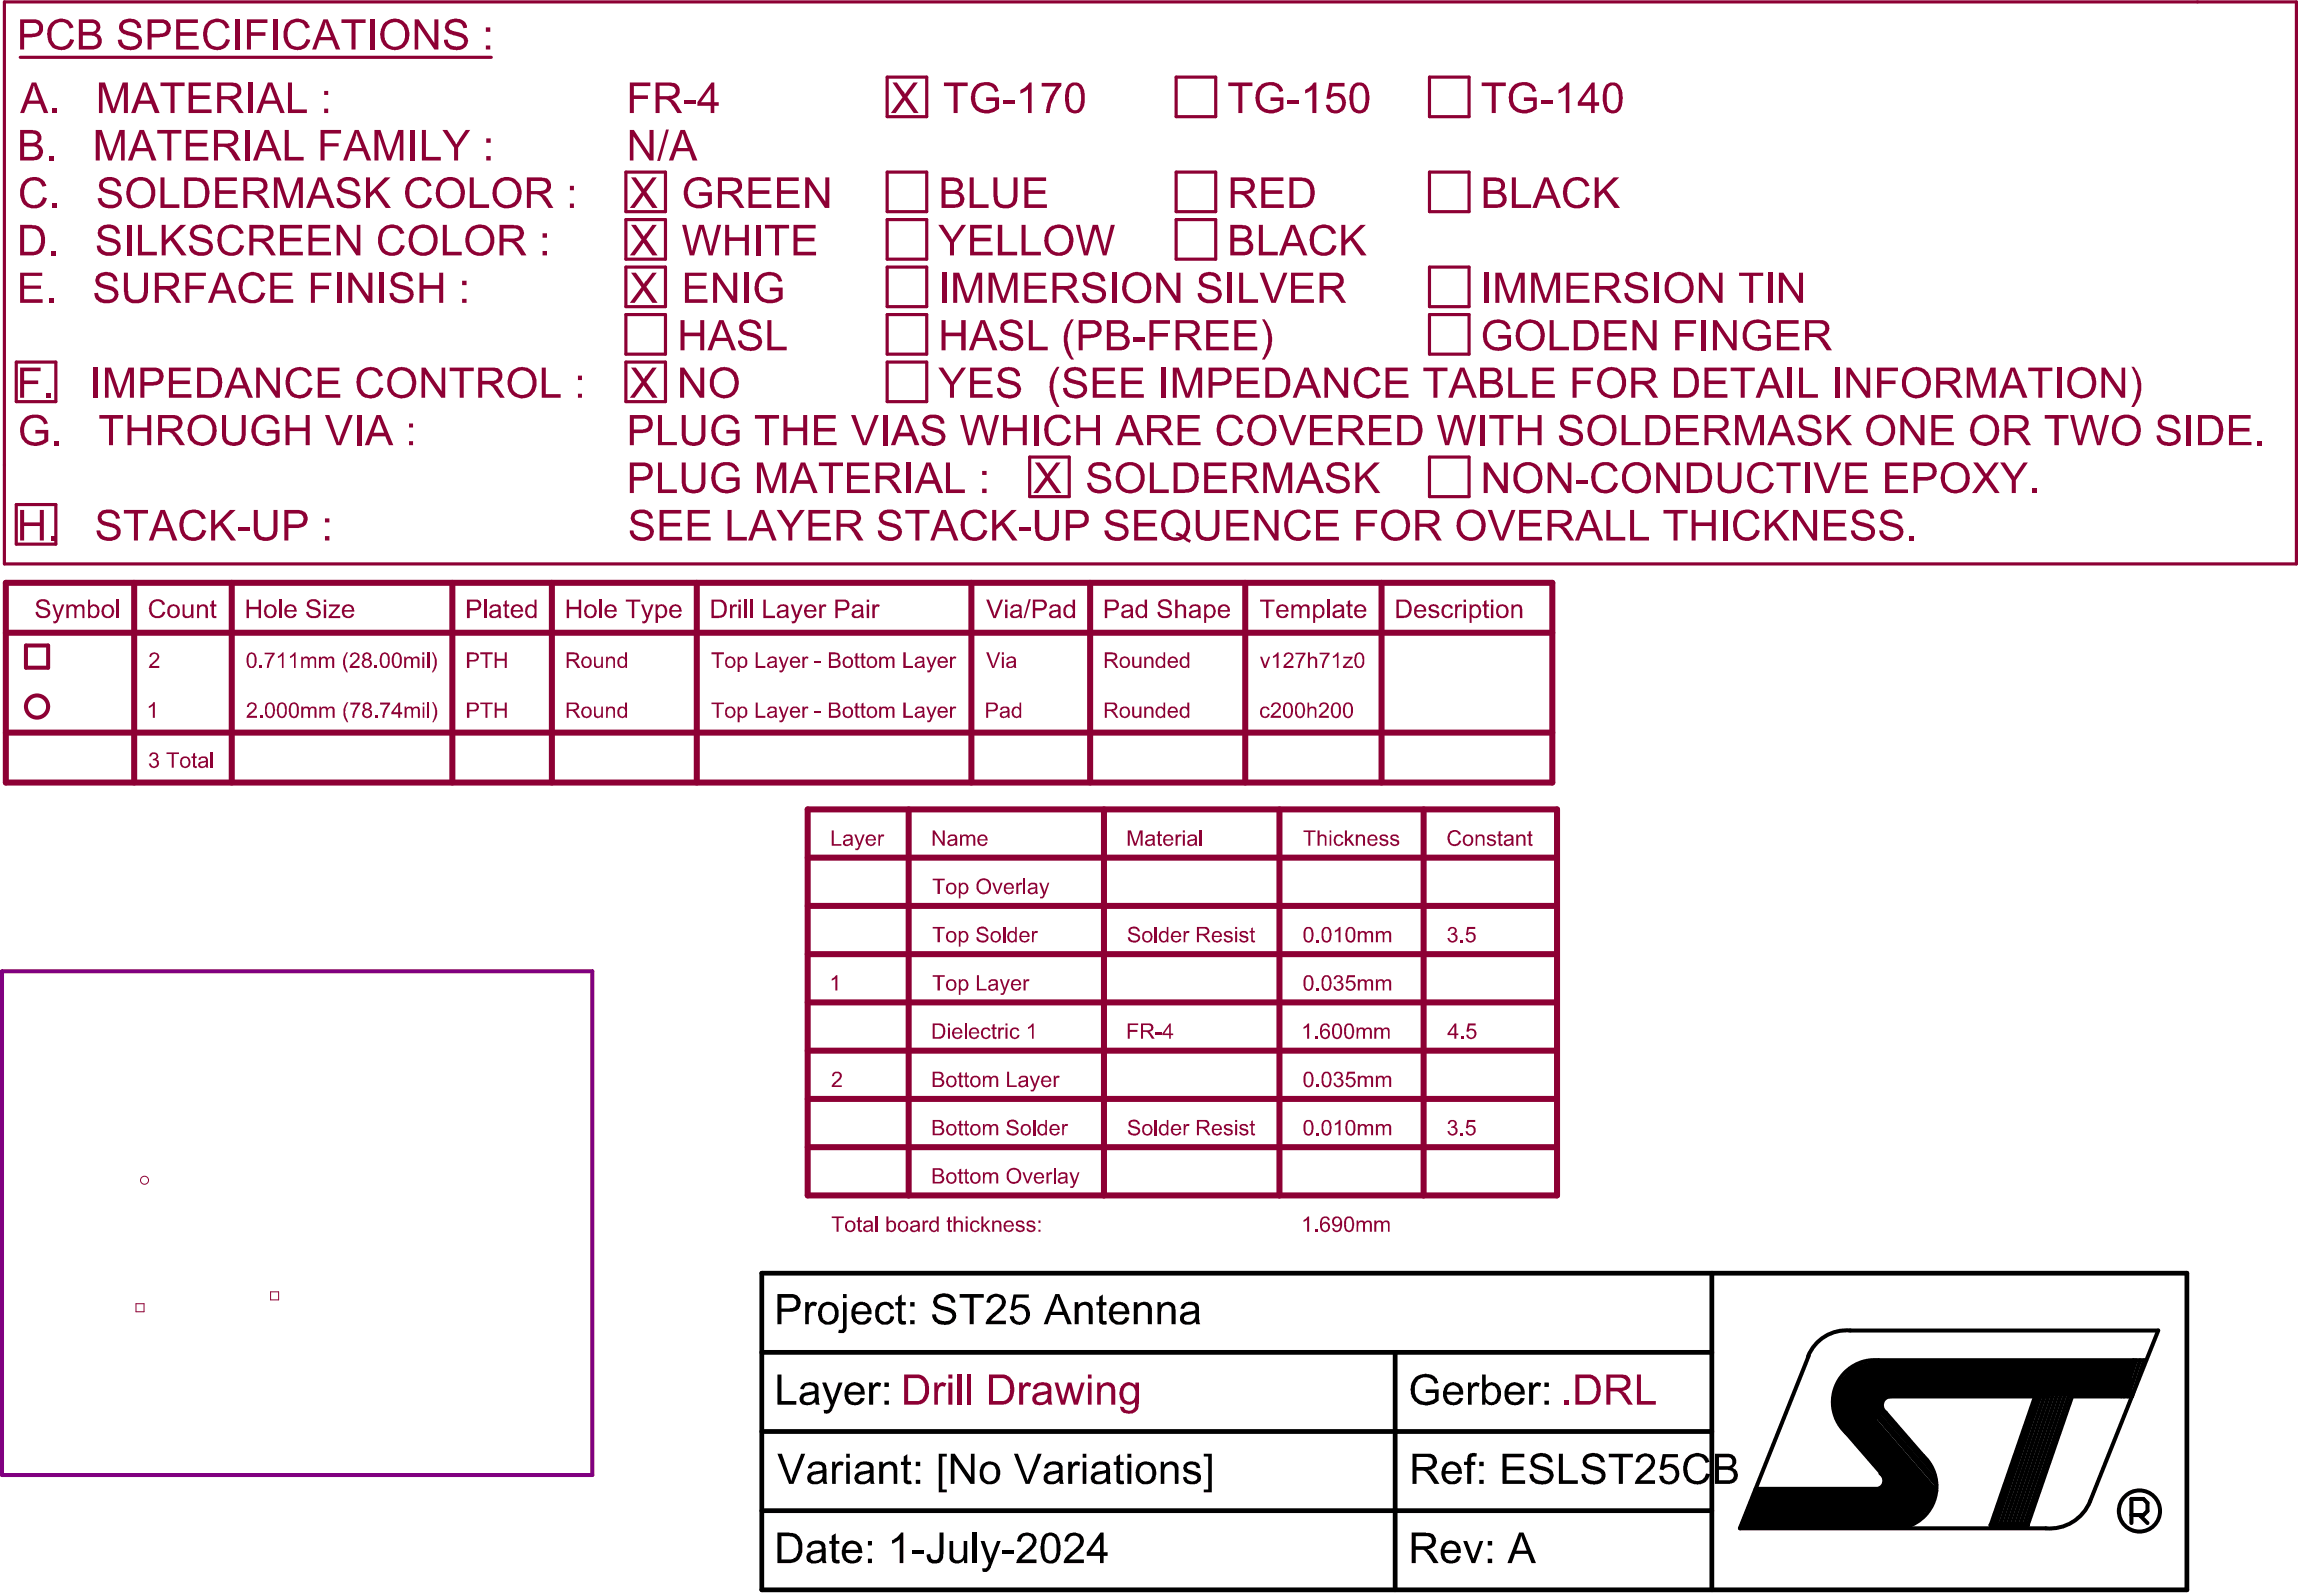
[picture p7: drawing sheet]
<svg xmlns="http://www.w3.org/2000/svg" width="484mm" height="335mm" viewBox="0 0 484 335" stroke-linecap="round" stroke-linejoin="round" font-family="sans-serif">
<g fill="#000">
<path d="M169.2 273.6h.8v.8a1.08 1.08 0 0 1 1.8-.6l-.4 .7a.88 .88 0 0 0-1 0 .88 .88 0 0 0-.3 1l-.1 2.7h-.8zM184.5 274.2a2.02 2.02 0 0 1 3.4 .8l-.7 .1a1.21 1.21 0 0 0-1.5-.9 1.21 1.21 0 0 0-.9 1.4 1.69 1.69 0 0 0 1 2.1h.4a1.17 1.17 0 0 0 1-1.1h.7a1.94 1.94 0 0 1-1.6 1.7 1.94 1.94 0 0 1-2.1-1.2 3.1 3.1 0 0 1 .3-2.9zM188.8 272.5l.7-.5v1.6h.9v.7h-.9v2.8l.2 .5h.7l.1 .6a1.17 1.17 0 0 1-1.3-.1 1.17 1.17 0 0 1-.4-1.2v-2.6h-.6v-.7h.6zM196.4 272.6a2.68 2.68 0 0 1 4.4 .7v.4l-.8 .1a1.65 1.65 0 0 0-2.7-1 .87 .87 0 0 0-.2 1 .87 .87 0 0 0 .7 .6l.9 .1a2.47 2.47 0 0 1 2.3 2.1 2.41 2.41 0 0 1-2.8 1.7 2.17 2.17 0 0 1-2.3-2.1l.8-.1a1.47 1.47 0 0 0 1.7 1.5 1.29 1.29 0 0 0 1.8-1.2 1.88 1.88 0 0 0-1.8-1l-.1-.1a2.26 2.26 0 0 1-2.2-1.6zM201.7 271.9h5.1v.8h-2.1v5.5h-.9v-5.5h-2.1zM207.8 272.5a2.15 2.15 0 0 1 3.5 .6 2.74 2.74 0 0 1-1.3 2.8l-1.7 1.6h3.1v.7h-4.2a2.76 2.76 0 0 1 1.4-2.1l.3-.3a3.1 3.1 0 0 0 1.7-2.3 1.24 1.24 0 0 0-1.4-1 1.24 1.24 0 0 0-1.1 1.3l-.7-.1v-.4zM213 272h3.3v.7h-2.7l-.3 1.7a2.06 2.06 0 0 1 2.7 .3 2.06 2.06 0 0 1 .2 2.6 2.17 2.17 0 0 1-2.1 1 2.17 2.17 0 0 1-1.8-1.4v-.3h.8a1.3 1.3 0 0 0 1.6 1.1 1.3 1.3 0 0 0 1-1.7 1.36 1.36 0 0 0-1.1-1.3 1.36 1.36 0 0 0-1.5 .7l-.7-.2zM225.9 273.6h.7v.7a1.66 1.66 0 0 1 2.1-.7 1.66 1.66 0 0 1 1 1.9v2.7h-.9v-2.7a1.08 1.08 0 0 0-1-1.3 1.08 1.08 0 0 0-1.1 1.3v2.7h-.8zM231 272.5l.8-.5v1.6h.8v.7h-.8v2.7a.5 .5 0 0 0 .2 .6 .5 .5 0 0 0 .6 0l.1 .6a1.19 1.19 0 0 1-1.6-.3l-.1-3.6h-.5v-.7h.5zM238.3 273.6h.8v.7a1.64 1.64 0 0 1 1.6-.8 1.64 1.64 0 0 1 1.3 1.1l.1 3.6h-.8v-2.7a1.08 1.08 0 0 0-1.1-1.3 1.08 1.08 0 0 0-1 1.3v2.7h-.9zM243.3 273.6h.7v.7a1.66 1.66 0 0 1 1.7-.8 1.66 1.66 0 0 1 1.3 1.3l.1 3.4h-.8v-2.7a1.08 1.08 0 0 0-1.1-1.3 1.08 1.08 0 0 0-1.1 1.3v2.7h-.8zM163.4 288.8h.9v5.6h3.1v.7h-4z"/>
<path d="M172.8 290.5h.8l1.4 3.8 1.3-3.8h.8l-1.8 4.8a2.58 2.58 0 0 1-1.3 1.7l-.3 .1-.5-.2-.1-.7a.96 .96 0 0 0 1.4-.8l.1-.3zM182.7 290.5h.7v.8a1.11 1.11 0 0 1 1.6-.7l.2 .1-.2 .7a.9 .9 0 0 0-1.5 .7v3h-.8zM297.5 289.4a3.2 3.2 0 0 1 4.3 .2l.3 .2 .2 .8-.7 .2a2.07 2.07 0 0 0-3.6-.7 3.3 3.3 0 0 0 0 3.8 2.78 2.78 0 0 0 3.6 0v-1.2h-1.9v-.8h2.7v2.4a3.6 3.6 0 0 1-5.7-.8 4.5 4.5 0 0 1 .8-4.1zM308.6 290.5h.6v.8a1.11 1.11 0 0 1 1.8-.6l-.2 .7a.91 .91 0 0 0-1 0 .91 .91 0 0 0-.5 .9v2.8h-.7zM321.4 290.5h.8v.8a1.11 1.11 0 0 1 1.5-.7l.3 .1-.3 .7a.99 .99 0 0 0-1.1 .1 .99 .99 0 0 0-.3 1.1v2.5h-.9zM389.3 287.1l4.7-1.3h54.1v7.6h-51.7l-2.3 5.9-4 4.1-4.6-6.2v-5.5zM163.4 305.5h.9l2 5.6 2.1-5.6h.8l-2.4 6.3h-.9zM174.9 307.1h.7v.8a1.15 1.15 0 0 1 1.8-.6l-.3 .8a.83 .83 0 0 0-.9-.1 .83 .83 0 0 0-.4 .7l-.1 3.1h-.8zM184.8 307.1h.8v.7a1.62 1.62 0 0 1 1.6-.8 1.62 1.62 0 0 1 1.3 1.2l.1 3.6h-.8v-2.9a1.12 1.12 0 0 0-1.2-1.2 1.12 1.12 0 0 0-1 1.5v2.6h-.8zM190 306l.7-.5v1.6h.8v.7h-.8v2.7a.5 .5 0 0 0 .2 .6 .5 .5 0 0 0 .6 0l.1 .7a1.19 1.19 0 0 1-1.6-.3v-3.7h-.6v-.7h.6zM197.3 305.5h1.7v.5h-.9v7h.9v.6h-1.7zM199.8 305.5h.9l3.4 4.9v-4.9h.7v6.3h-.8l-3.4-5v5h-.8z"/>
<path d="M213.1 305.5h.9l2 5.6 2.1-5.6h.9l-2.6 6.3h-.8zM224.5 307.1h.8v.8a1.11 1.11 0 0 1 1.8-.6l-.3 .8a.97 .97 0 0 0-1.1 0 .97 .97 0 0 0-.3 1.1v2.6h-.9zM234.7 306l.7-.5v1.6h.8v.7h-.8v2.7a.5 .5 0 0 0 .2 .6 .5 .5 0 0 0 .6 0l.1 .7a1.24 1.24 0 0 1-1.6-.4v-3.6h-.6v-.7h.6zM244 307.1h.7v.7a1.66 1.66 0 0 1 2-.7 1.66 1.66 0 0 1 1 1.9v2.8h-.8v-2.8a1.07 1.07 0 0 0-.9-1.3 1.07 1.07 0 0 0-1.2 1l-.1 3.1h-.7zM249 307.7h.1a2.06 2.06 0 0 1 3 .1l.2 .6-.8 .1a1.1 1.1 0 0 0-.9-.8 1.1 1.1 0 0 0-1.1 .5 1.1 1.1 0 0 0 1.2 .8 2.41 2.41 0 0 1 1.6 .8 1.39 1.39 0 0 1-1.1 2.1 2.23 2.23 0 0 1-2.3-.8l-.3-.7 .8-.1a1.19 1.19 0 0 0 .8 1 1.19 1.19 0 0 0 1.3-.4 .58 .58 0 0 0 0-.7 .58 .58 0 0 0-.6-.3l-.3-.1a1.75 1.75 0 0 1-1.9-1.5zM253 305.5h1.7v8.1h-1.7v-.6h1v-7h-1zM308.6 305.8a1.8 1.8 0 0 1 1.8-.4l-.1 .6h-.6a.49 .49 0 0 0-.5 .7v.4h.9v.7h-.9v4h-.8v-4h-.7v-.7h.7zM315.8 305.5h4.6v.7h-3.7v2h3.5v.7h-3.5v2.1h3.9v.8h-4.8zM322.3 305.8a2.72 2.72 0 0 1 3.9 .8l.1 .6-.7 .1a1.65 1.65 0 0 0-2.7-.9 .87 .87 0 0 0-.3 1 .87 .87 0 0 0 .8 .5l.7 .2a2.82 2.82 0 0 1 2.3 1.2 2.02 2.02 0 0 1-2.5 2.6 2.16 2.16 0 0 1-2.4-2.1l.8-.1a1.47 1.47 0 0 0 1.7 1.4 1.24 1.24 0 0 0 1.2-.2 1.24 1.24 0 0 0 .4-1.2l-.6-.5-1.1-.4a2.19 2.19 0 0 1-2.1-1.4v-.8zM327.7 305.5h.8v5.5h3.1v.8h-3.9zM332.9 306.1a2.73 2.73 0 0 1 4.2 .4l.2 .7-.8 .1a1.56 1.56 0 0 0-2.4-1.1 .86 .86 0 0 0-.6 1 .86 .86 0 0 0 .9 .7l.6 .2a3.1 3.1 0 0 1 2.4 1.2 2.1 2.1 0 0 1-2.6 2.6 2.16 2.16 0 0 1-2.4-2.1l.8-.1a1.47 1.47 0 0 0 1.7 1.4 1.31 1.31 0 0 0 1.7-1.1 1.02 1.02 0 0 0-1.1-.9l-.4-.2a2.73 2.73 0 0 1-2.4-1.2v-.9zM338.2 305.5h5v.7h-2.1v5.6h-.8v-5.6h-2.1z"/>
<path d="M344.2 306a2.14 2.14 0 0 1 3.7 .9 3.2 3.2 0 0 1-1.6 2.7l-1.6 1.4h3.2v.8h-4.2a3.7 3.7 0 0 1 1.9-2.5l.1-.1a2.8 2.8 0 0 0 1.4-2.2 1.25 1.25 0 0 0-1.4-1 1.25 1.25 0 0 0-1 1.3l-.9-.1zM349.5 305.5h3.2v.7h-2.5l-.4 1.8a2.04 2.04 0 0 1 2.6 .2 2.04 2.04 0 0 1 .3 2.6 2.09 2.09 0 0 1-2.1 1.2 2.09 2.09 0 0 1-1.8-1.6l-.1-.3h.9a1.28 1.28 0 0 0 1.2 1.2 1.28 1.28 0 0 0 1.3-1.1 1.39 1.39 0 0 0-.6-1.8 1.39 1.39 0 0 0-1.8 .5l-.8-.2zM354.3 306.6a2.91 2.91 0 0 1 4.8 0l.3 .5-.9 .3a1.89 1.89 0 0 0-1.8-1.4 1.89 1.89 0 0 0-1.8 1.4 3.1 3.1 0 0 0 .6 3.4 1.92 1.92 0 0 0 3.1-1.2l.9 .2a2.76 2.76 0 0 1-4.1 1.8l-.3-.1a3.3 3.3 0 0 1-1.3-3l.2-1.1zM174.8 322.7l.9-.5v1.6h.7v.6h-.7v3.2l.1 .2h.6l.1 .6h-.2a1.29 1.29 0 0 1-1.4-.4l-.1-3.6h-.5v-.6h.5zM187.5 323.6l1-.6 .9-1h.5v6.4h-.8v-4.9l-1.6 .9zM191.8 325.7h2.5v.8h-2.5zM197.5 322h.8l-.1 4.6a1.77 1.77 0 0 1-1 1.8 1.77 1.77 0 0 1-2.1-.5l-.2-.4-.1-.8 .7-.2v.2a.98 .98 0 0 0 1 1.1 .98 .98 0 0 0 1-1.1zM199.6 323.8h.8v2.6a1.13 1.13 0 0 0 .9 1.5 1.13 1.13 0 0 0 1.3-1.2v-2.9h.7v4.6h-.7v-.6a1.7 1.7 0 0 1-1.6 .7 1.7 1.7 0 0 1-1.4-1.1zM204.5 322h.8v6.4h-.8zM206.1 323.8h.9l1.2 3.8 1.4-3.8h.7l-1.7 4.8a2.84 2.84 0 0 1-1.3 1.7l-.8-.1-.1-.8a.81 .81 0 0 0 1.3-.6l.1-.4zM210.7 325.7h2.4v.8h-2.4zM214.1 322.8l.1-.1a2.21 2.21 0 0 1 3.7 .7 3.2 3.2 0 0 1-1.6 2.8l-1.6 1.5h3.2v.7h-4.3l.1-.5a5.4 5.4 0 0 1 2-2.2 2.68 2.68 0 0 0 1.4-2.1 1.29 1.29 0 0 0-1.4-.9 1.29 1.29 0 0 0-1.1 1.3l-.8-.1z"/>
<path d="M224.1 322.8a2.18 2.18 0 0 1 3.6 .5 2.35 2.35 0 0 1-1 2.4l-2 2h3.1v.7h-4.2a2.53 2.53 0 0 1 1.2-1.9l.5-.5a3.1 3.1 0 0 0 1.7-2.3 1.24 1.24 0 0 0-1.4-1 1.24 1.24 0 0 0-1.1 1.3l-.7-.1zM307.6 323.8h.8l1.3 3.7 1.3-3.7h.8l-1.7 4.6h-.8zM369 312.8h26.2l1.5-2.5 7.3 8.5-2.5 2.3h-35.8z"/>
<path d="M164.3 272.7v2.3l1.7-.1a1.12 1.12 0 0 0 1.4-1.1 1.12 1.12 0 0 0-1.3-1.1zM163.4 271.9h2.6a1.89 1.89 0 0 1 2.3 1.8 1.89 1.89 0 0 1-2.2 1.9h-1.8v2.6h-.9z"/>
<path d="M173.1 274.7a2.24 2.24 0 0 0 .3 2.8 1.43 1.43 0 0 0 2.1-1.3 1.75 1.75 0 0 0-1.2-2h-.5zM172.6 274a2.27 2.27 0 0 1 2.7-.1 2.27 2.27 0 0 1 1 2.5 2.19 2.19 0 0 1-2.5 1.9 2.19 2.19 0 0 1-1.8-2.6v-.7z"/>
<path d="M177.2 271.9h.8v.9h-.8zM177.2 273.6h.8v4.9a1.25 1.25 0 0 1-.4 1.4 1.25 1.25 0 0 1-1.4 .1l.1-.7a.6 .6 0 0 0 .7 0 .6 .6 0 0 0 .2-.7z"/>
<path d="M180.2 274.5l-.3 .5-.1 .5h2.6a1.3 1.3 0 0 0-.8-1.2 1.3 1.3 0 0 0-1.4 .2zM179.4 274.3a2.17 2.17 0 0 1 2.6-.6 2.17 2.17 0 0 1 1.2 2.3l-3.5 .1a1.43 1.43 0 0 0 .8 1.4 1.43 1.43 0 0 0 1.5-.1l.4-.7 .8 .2a2.21 2.21 0 0 1-2.7 1.4 2.21 2.21 0 0 1-1.5-2.7z"/>
<path d="M191.3 273.6h.9v.9h-.9zM191.3 277.4h.9v.8h-.9z"/>
<path d="M222.3 272.5l-1.1 3.1h2.2zM221.8 271.9h.9l2.6 6.3h-.9l-.8-1.9h-2.7l-.7 1.9h-.8z"/>
<path d="M234.3 274.5l-.4 1h2.6a1.34 1.34 0 0 0-.7-1.2 1.34 1.34 0 0 0-1.5 .2zM233.6 274.3a2.08 2.08 0 0 1 2-.8 2.08 2.08 0 0 1 1.6 1.5l.2 1.1h-3.5a1.36 1.36 0 0 0 .8 1.5 1.36 1.36 0 0 0 1.6-.4l.2-.5 .9 .2a2.23 2.23 0 0 1-2.6 1.4 2.23 2.23 0 0 1-1.7-2.4l.2-1.2z"/>
<path d="M248.9 276.7a.85 .85 0 0 0 1.1 1 1.29 1.29 0 0 0 1.2-1.7l-2 .4zM248.4 274.3a2.44 2.44 0 0 1 3.5 0l.1 2.8 .3 1.1h-.9l-.1-.5a2.23 2.23 0 0 1-3.1 0 1.43 1.43 0 0 1 .1-1.5 1.43 1.43 0 0 1 1.3-.6l1.6-.2a.97 .97 0 0 0-.3-1.1 .97 .97 0 0 0-1.1-.1l-.4 .1-.5 .7h-.8z"/>
<path d="M169 293.5a.83 .83 0 0 0 .2 1 .83 .83 0 0 0 .9 .1 1.26 1.26 0 0 0 1.1-1.7l-2 .4zM168.6 291a2.4 2.4 0 0 1 3.4 .2l.1 3.5 .2 .4h-.9v-.5a2.25 2.25 0 0 1-3.1 .1 1.49 1.49 0 0 1 .1-1.6 1.49 1.49 0 0 1 1.5-.6l1.3-.2a.91 .91 0 0 0-.2-1 .91 .91 0 0 0-1-.2 .87 .87 0 0 0-1 .8l-.9-.1z"/>
<path d="M178.7 291.4l-.2 .4-.1 .6h2.5a1.32 1.32 0 0 0-.8-1.2 1.32 1.32 0 0 0-1.4 .2zM178 291.2a2.21 2.21 0 0 1 2.6-.5 2.21 2.21 0 0 1 1.2 2.3h-3.5a1.36 1.36 0 0 0 .8 1.5 1.36 1.36 0 0 0 1.6-.4l.2-.4 .9 .1a2.18 2.18 0 0 1-2 1.5 2.18 2.18 0 0 1-2.1-1.3 3.7 3.7 0 0 1 .3-2.8z"/>
<path d="M185.9 290.5h.9v.9h-.9zM185.9 294.3h.9v.8h-.9z"/>
<path d="M304.3 291.7l-.1 .7h2.6a1.35 1.35 0 0 0-1-1.2 1.35 1.35 0 0 0-1.5 .5zM303.8 291.2a2.14 2.14 0 0 1 2.6-.6 2.14 2.14 0 0 1 1.2 2.4h-3.5a1.36 1.36 0 0 0 1 1.6 1.36 1.36 0 0 0 1.6-.9l.9 .1a2.15 2.15 0 0 1-2 1.5 2.15 2.15 0 0 1-2.1-1.3 3.1 3.1 0 0 1 .3-2.8z"/>
<path d="M312.6 291.4l-.1 .3a2.24 2.24 0 0 0 .4 2.8 1.35 1.35 0 0 0 1.8-1.5v-.1a1.49 1.49 0 0 0-1.4-1.8zM311.5 288.8h.8v2.2a2.1 2.1 0 0 1 2.1-.4v.1a2.73 2.73 0 0 1 .3 4.2 1.76 1.76 0 0 1-2.5-.3v.5h-.7z"/>
<path d="M317.4 291.4l-.2 .4-.1 .6h2.5a1.32 1.32 0 0 0-.7-1.2 1.32 1.32 0 0 0-1.5 .2zM316.7 291.2a2.21 2.21 0 0 1 2.6-.5 2.21 2.21 0 0 1 1.2 2.3h-3.5a1.4 1.4 0 0 0 2 1.5l.4-.3 .2-.5 .9 .1a2.18 2.18 0 0 1-2 1.5 2.18 2.18 0 0 1-2.1-1.3 3.7 3.7 0 0 1 .3-2.8z"/>
<path d="M324.6 290.5h1v.9h-1zM324.6 294.3h1v.8h-1z"/>
<path d="M170.5 310.3a.87 .87 0 0 0 .3 .8 .87 .87 0 0 0 .9 .2 1.29 1.29 0 0 0 1.1-1.8l-1.7 .3zM170.2 307.7a2.45 2.45 0 0 1 3.4 .1l.1 .9v2.7l.2 .4h-.8l-.1-.6a2.25 2.25 0 0 1-3.1 .2 1.49 1.49 0 0 1 .1-1.6 1.49 1.49 0 0 1 1.5-.6l1.3-.3a.97 .97 0 0 0-.3-1 .97 .97 0 0 0-1.1-.2l-.2 .1a.74 .74 0 0 0-.6 .8l-.8-.1z"/>
<path d="M177.9 305.5h.7v.8h-.7zM177.9 307.1h.7v4.7h-.7z"/>
<path d="M180.5 310.2a.85 .85 0 0 0 .2 1 .85 .85 0 0 0 1 .1 1.37 1.37 0 0 0 1.1-1.8l-1.7 .3zM180.2 307.6a2.54 2.54 0 0 1 3.2 .1l.2 .5v1.7a2.67 2.67 0 0 0 .3 1.9h-.9l-.1-.6a2.17 2.17 0 0 1-3 .3 1.43 1.43 0 0 1-.1-1.6 1.43 1.43 0 0 1 1.5-.7l.5-.1a.87 .87 0 0 0 1.1-.5 1.29 1.29 0 0 0-2.2-.6l-.2 .6-.8-.1z"/>
<path d="M192.5 307.1h.9v1h-.9zM192.5 310.9h.9v.9h-.9z"/>
<path d="M207 308.2a2.24 2.24 0 0 0 .5 2.9 1.4 1.4 0 0 0 1.9-1.5 1.48 1.48 0 0 0-1.9-1.8zM206.4 307.8l.4-.3a2.19 2.19 0 0 1 2.9 .3 3 3 0 0 1 0 3.5 2.23 2.23 0 0 1-2.8 .3 2.23 2.23 0 0 1-1-2.5z"/>
<path d="M220.2 310.2a.88 .88 0 0 0 .3 .9 .88 .88 0 0 0 .9 .2 1.37 1.37 0 0 0 1.1-1.8l-1.7 .3zM219.9 307.6a2.54 2.54 0 0 1 3.3 .1l.2 .4v2.8l.2 .9h-.8l-.1-.6a2.23 2.23 0 0 1-3.2 .1 1.43 1.43 0 0 1 .1-1.5 1.43 1.43 0 0 1 1.4-.6l1.2-.2a.45 .45 0 0 0 .4-.3 .45 .45 0 0 0-.1-.5 1.34 1.34 0 0 0-2.1 0l-.2 .4-.7-.1z"/>
<path d="M227.6 305.5h.7v.8h-.7zM227.6 307.1h.7v4.7h-.7z"/>
<path d="M230.2 310.2a.83 .83 0 0 0 .2 .9 .83 .83 0 0 0 .9 .2 1.29 1.29 0 0 0 1.1-1.8l-1.7 .3zM229.8 307.7a2.56 2.56 0 0 1 3.3 0l.2 .8v1.4a2.67 2.67 0 0 0 .3 1.9h-.9l-.1-.6a2.21 2.21 0 0 1-3.2 .1 1.54 1.54 0 0 1 .3-1.6 1.54 1.54 0 0 1 1.5-.5l1.1-.3a.7 .7 0 0 0 .2-.7 .7 .7 0 0 0-.7-.5 1.15 1.15 0 0 0-1.6 .9l-.8-.1z"/>
<path d="M237 305.5h.8v.8h-.8zM237 307.1h.8v4.7h-.8z"/>
<path d="M239.8 308.2a2.24 2.24 0 0 0 .5 2.9 1.4 1.4 0 0 0 1.9-1.5 1.48 1.48 0 0 0-1.9-1.8zM239.2 307.8l.4-.3a2.19 2.19 0 0 1 2.9 .3 3 3 0 0 1 0 3.5 2.23 2.23 0 0 1-2.8 .3 2.23 2.23 0 0 1-1-2.5z"/>
<path d="M297.7 306.1v2.1h2a1.29 1.29 0 0 0 1.4-.7 1.03 1.03 0 0 0-1.1-1.4zM296.9 305.5h3a1.72 1.72 0 0 1 2.1 1.4 1.72 1.72 0 0 1-1.6 1.9l-.2 .1 .8 .5 1.6 2.4h-1.1l-.9-1.4a2.76 2.76 0 0 0-1.5-1.4h-1.4v2.8h-.8z"/>
<path d="M304.2 308.2l-.4 .9h2.7a1.32 1.32 0 0 0-.9-1.3 1.32 1.32 0 0 0-1.4 .4zM303.5 307.8a2.18 2.18 0 0 1 2.5-.5 2.18 2.18 0 0 1 1.3 2.2v.2h-3.5a1.36 1.36 0 0 0 1 1.5 1.36 1.36 0 0 0 1.7-.8h.7a2.17 2.17 0 0 1-3.8 .7 3.2 3.2 0 0 1 .1-3.3z"/>
<path d="M310.9 307.1h1v1h-1zM310.9 310.9h1v.9h-1z"/>
<path d="M361.3 306.2v1.9h1.6a.97 .97 0 0 0 1.2-1 .97 .97 0 0 0-1.3-.9zM361.3 308.8v2.2h2a1.06 1.06 0 0 0 1.2-1 1.06 1.06 0 0 0-1.2-1.1zM360.5 305.5h2.5a1.6 1.6 0 0 1 1.8 1 1.6 1.6 0 0 1-.7 1.9 1.74 1.74 0 0 1 1.2 2 1.74 1.74 0 0 1-2 1.4h-2.8z"/>
<path d="M164.3 322.8v4.9h1.5a1.92 1.92 0 0 0 2-2.2 2.11 2.11 0 0 0-1.9-2.7zM163.4 322h2.5a2.73 2.73 0 0 1 2.8 2.9 2.91 2.91 0 0 1-2.4 3.5h-2.9z"/>
<path d="M170.3 326.9a1.03 1.03 0 0 0 .7 1 1.03 1.03 0 0 0 1.1-.2l.5-.5 .1-1-.7 .1a2.34 2.34 0 0 0-1.7 .6zM170 324.3a2.59 2.59 0 0 1 3.3 0l.3 1v2.7l.1 .4h-.8l-.1-.6a2.25 2.25 0 0 1-3.1 .1 1.43 1.43 0 0 1 0-1.5 1.43 1.43 0 0 1 1.4-.6l1.5-.2a.97 .97 0 0 0-.3-1.1 .97 .97 0 0 0-1-.1l-.3 .1a.74 .74 0 0 0-.6 .7l-.7-.1z"/>
<path d="M178.1 324.8l-.3 .8h2.6a1.28 1.28 0 0 0-.8-1.2 1.28 1.28 0 0 0-1.5 .4zM177.4 324.5a2.17 2.17 0 0 1 2.6-.6 2.17 2.17 0 0 1 1.3 2.3v.1h-3.5a1.34 1.34 0 0 0 1 1.6 1.34 1.34 0 0 0 1.6-1l.8 .2a2.08 2.08 0 0 1-2.4 1.4 2.35 2.35 0 0 1-1.7-3.3z"/>
<path d="M182.4 323.8h.9v.9h-.9zM182.4 327.5h.9v.9h-.9z"/>
<path d="M220 323v.1a5.6 5.6 0 0 0 .1 4.5 1.21 1.21 0 0 0 1.2 .1 1.21 1.21 0 0 0 .7-1v-2.7a1.22 1.22 0 0 0-.7-1.2 1.22 1.22 0 0 0-1.3 .2zM219.5 322.5a1.98 1.98 0 0 1 2.1-.3 1.98 1.98 0 0 1 1.2 1.8v.4a4.7 4.7 0 0 1-.5 3.4 1.91 1.91 0 0 1-2.2 .6 1.91 1.91 0 0 1-1.2-1.9 5.3 5.3 0 0 1 .6-4z"/>
<path d="M231.2 323.4l-2 2.8h2zM231.3 322h.7v4.2h.8v.7h-.8v1.5h-.8v-1.5h-2.8v-.7z"/>
<path d="M297.6 322.8v2.1h1.9a1.12 1.12 0 0 0 1.3-.5 1.12 1.12 0 0 0-.2-1.4l-.6-.2zM296.7 322h3a1.96 1.96 0 0 1 2.1 1.3 1.81 1.81 0 0 1-1.8 2.3l1 .7 1.4 2.1h-1.1l-.9-1.4a2.34 2.34 0 0 0-1.5-1.4h-1.3v2.8h-.9z"/>
<path d="M303.9 324.9l-.2 .7h2.6a1.34 1.34 0 0 0-.9-1.1 1.34 1.34 0 0 0-1.5 .4zM303.4 324.3a2.18 2.18 0 0 1 2.6-.3 2.18 2.18 0 0 1 1 2.3h-3.4a1.42 1.42 0 0 0 .8 1.4 1.42 1.42 0 0 0 1.5-.2l.4-.6 .7 .2a2.14 2.14 0 0 1-3.1 1.2 2.32 2.32 0 0 1-1-2.8z"/>
<path d="M312.7 323.8h.9v.9h-.9zM312.7 327.5h.9v.9h-.9z"/>
<path d="M319.7 322.8l-1 3h2.2l-1.1-3.1zM319.3 322h.9l2.7 6.4h-1l-.7-1.9h-2.7l-.7 1.9h-.9z"/>
<circle cx="391.5" cy="316.3" r=".84"/>
</g>
<path d="M160.1 267.5h299.6v66.6h-299.6zM359.8 267.5v66.6M160.1 284.2h199.7M293.3 284.2v49.9M160.1 300.8h199.7M160.1 317.4h199.7M418.4 320.4h7.8" fill="none" stroke="#000" stroke-width="1"/>
<g fill="none" stroke="#000" stroke-width=".84">
<path d="M380.2 284.9l-14.5 36.2h64.3a9.1 9.1 0 0 0 9.3-5.7l14.3-35.8h-64.7a8.7 8.7 0 0 0-8.9 5.4M386 298l18 20.8M386.8 298l17.7 20.3M386.8 297.1l17.7 20.4M387.1 293.4h43.3M387.2 296.7l17.7 20.4M387.7 296.3l17.6 20.3M388.1 295.9l17.6 20.3M388.5 295.4l17.7 20.4M388.7 288.9l17.6 20.4M388.9 295l17.5 20.2M388.9 294.2l17.7 20.3"/>
<path d="M388.9 293.3l17.7 20.4M388.9 290.4l17.7 20.3M389.4 292.9l17.6 20.4M389.4 291.6l17.6 20.4M397.5 293.4a1.89 1.89 0 0 0-1.8 1.2 1.89 1.89 0 0 0 .6 2.2l7.9 9.1a8.8 8.8 0 0 1-3.5 14.9M428.1 292.6l-9.7 27.8M428.7 292.6l-9.5 27.7M429.2 292.6l-9.6 27.7M430 292.6l-9.6 27.7M430.8 292.6l-9.5 27.7M431.7 292.6l-9.6 27.7M432.5 292.6l-9.5 27.7"/>
<path d="M433.4 292.6l-9.6 27.7M434.2 292.6l-9.5 27.7M435.1 292.6l-9.6 27.7M435.8 293.4h12.3l2.6-7.6h-55.8a8.8 8.8 0 0 0-8.9 5.2 8.8 8.8 0 0 0 2.1 10.1l10.2 11.7h-29.3M435.8 292.6l-9.6 27.8M448.4 285.8l-2.5 7.6M449 285.8l-2.6 7.6M449.8 285.8l-2.5 7.6M395.3 309.6a1.81 1.81 0 0 1 .6 2.2 1.81 1.81 0 0 1-2 1.1M448 318.3h2.5l.9-.8v-1.7l-.9-.8h-2.5v5M449.7 318.3l1.7 1.7"/>
<circle cx="449.7" cy="317.5" r="4.3"/>
</g>
<path d="M.4 204.1h124.1v105.8h-124.1z" fill="none" stroke="#800080" stroke-width=".84"/>
<g fill="none" stroke="#8d0034" stroke-width="1.3">
<path d="M1.2 133h325.1M1.2 122.5h325.1v41.9h-325.1zM28.2 122.5v41.9M48.7 122.5v41.9M95.1 122.5v41.9M116 122.5v41.9M146.5 122.5v41.9M204.2 122.5v41.9M229.1 122.5v41.9M261.7 122.5v41.9M290.4 122.5v41.9M1.2 153.9h325.1"/>
<path d="M169.8 170.1h157.5v81.1h-157.5zM191 170.1v81.1M232 170.1v81.1M268.9 170.1v81.1M299.2 170.1v81.1M169.8 190.3h157.5M169.8 180.2h157.5M169.8 200.5h157.5M169.8 210.6h157.5M169.8 220.8h157.5M169.8 230.9h157.5M169.8 241h157.5"/>
</g>
<path d="M5.5 135.6h4.6v4.7h-4.6z" fill="none" stroke="#8d0034" stroke-width=".84"/>
<g fill="none" stroke="#8d0034" stroke-width=".66">
<path d="M.9 .4h481.8v118.1h-481.8zM4.3 12h99M186.5 16.2h8.3v8.3h-8.3zM247.2 16.2h8.3v8.3h-8.3zM300.5 16.2h8.3v8.3h-8.3zM131.6 36.2h8.3v8.3h-8.3zM186.5 36.2h8.3v8.3h-8.3zM247.2 36.2h8.3v8.3h-8.3zM300.5 36.2h8.3v8.3h-8.3zM131.6 46.1h8.3v8.4h-8.3zM131.6 56.1h8.3v8.3h-8.3zM186.5 46.1h8.3v8.4h-8.3z"/>
<path d="M186.5 56.1h8.3v8.3h-8.3zM247.2 46.1h8.3v8.4h-8.3zM300.5 56.1h8.3v8.3h-8.3zM3.4 76.1h8.3v8.3h-8.3zM131.6 76.1h8.3v8.3h-8.3zM131.6 66.1h8.3v8.3h-8.3zM186.5 76.1h8.3v8.3h-8.3zM186.5 66.1h8.3v8.3h-8.3zM300.5 66.1h8.3v8.3h-8.3zM216.4 96h8.3v8.4h-8.3zM300.5 96h8.3v8.4h-8.3zM3.4 106h8.3v8.3h-8.3z"/>
</g>
<path d="M28.6 273.9h1.7v1.7h-1.7zM56.9 271.4h1.7v1.7h-1.7z" fill="none" stroke="#8d0034" stroke-width=".21"/>
<g fill="#8d0034">
<path d="M243.6 126.4a1.59 1.59 0 0 1 2.7 .5v.2h-.5a.95 .95 0 0 0-1-.8 .95 .95 0 0 0-.9 .8l.1 .2 .9 .3a1.31 1.31 0 0 1 1.4 1.3 1.67 1.67 0 0 1-2.5 .7l-.4-.4-.1-.3v-.3l.4-.1a1.15 1.15 0 0 0 .9 1 1.15 1.15 0 0 0 1.2-.6 .88 .88 0 0 0-1-.8 1.5 1.5 0 0 1-1.4-1.2z"/>
<path d="M247 126h.5v1.3a.99 .99 0 0 1 1.2-.3 .99 .99 0 0 1 .6 1.1v1.8h-.5v-1.9a.64 .64 0 0 0-.7-.7 .64 .64 0 0 0-.6 .8v1.8h-.5z"/>
<path d="M149.5 147.6h2.7v.4h-1.1v2.8h-.5v-2.8h-1.1z"/>
<path d="M158.8 147.6h.5v2.8h1.6v.4h-2.1z"/>
<path d="M163.7 148.5h.4l.7 1.9 .6-1.9h.4l-.9 2.5a.78 .78 0 0 1-1.1 .8v-.5h.5l.2-.5z"/>
<path d="M168.7 148.5h.4v.3l.2-.3h.6l-.1 .4-.2-.1a.44 .44 0 0 0-.5 .5v1.5h-.4z"/>
<path d="M171.3 149.5h1.2v.3h-1.2z"/>
<path d="M179.8 147.9l.4-.3v.9h.5v.3h-.5v1.4a.26 .26 0 0 0 .2 .3 .26 .26 0 0 0 .3 0v.3a.63 .63 0 0 1-.9-.6v-1.4h-.2v-.3h.2z"/>
<path d="M181.1 147.9l.4-.3v.9h.4v.3h-.4v1.4a.26 .26 0 0 0 .1 .3 .26 .26 0 0 0 .3 0v.3a.63 .63 0 0 1-.8-.6v-1.4h-.3v-.3h.3z"/>
<path d="M184.8 148.5h.4v.3a.85 .85 0 0 1 1.4 0 .77 .77 0 0 1 .9-.3 .77 .77 0 0 1 .5 .7v1.6h-.4v-1.4a.49 .49 0 0 0-.5-.6 .49 .49 0 0 0-.4 .7v1.3h-.5v-1.5a.51 .51 0 0 0-.5-.5 .51 .51 0 0 0-.5 .6v1.4h-.4z"/>
<path d="M189.9 147.6h.5v2.8h1.5v.4h-2z"/>
<path d="M194.7 148.5h.4l.7 1.9 .7-1.9h.4l-1 2.5a.88 .88 0 0 1-1 .8v-.5h.5l.2-.5z"/>
<path d="M199.7 148.5h.4v.3l.3-.3h.5h.1l-.1 .4a.56 .56 0 0 0-.6 .1 .56 .56 0 0 0-.2 .6v1.2h-.4z"/>
<path d="M51.8 126h.5v1.5h2.1v-1.5h.5v3.9h-.5v-1.9h-2.1v1.9h-.5z"/>
<path d="M58.7 126h.5v3.9h-.5z"/>
<path d="M64.7 126.3h.1a1.52 1.52 0 0 1 2.5 .6v.2h-.5a.93 .93 0 0 0-.8-.8 .93 .93 0 0 0-1 .6v.1a1.52 1.52 0 0 0 1.4 .7 1.12 1.12 0 0 1 1 1.3 1.12 1.12 0 0 1-1.5 .9 1.43 1.43 0 0 1-1.6-1.3l.5-.1a1.11 1.11 0 0 0 1 .9 1.11 1.11 0 0 0 1.2-.6 .94 .94 0 0 0-1.1-.7 1.31 1.31 0 0 1-1.4-1.2z"/>
<path d="M69.2 127h2.2v.3l-1.7 2.2h1.8v.4h-2.4v-.4l1.7-2.1h-1.6z"/>
<path d="M54.6 139.8h.4v.6h-.4z"/>
<path d="M55.6 137.1h2.1v.4l-.6 .8-.3 .6-.3 1.5h-.5l.2-1.1 .5-1.1 .5-.7h-1.6z"/>
<path d="M58.4 137.9l.7-.4 .2-.4h.3v3.3h-.3v-2.6l-.7 .4h-.2z"/>
<path d="M61 137.9l.7-.5 .2-.3h.2v3.3h-.3v-2.6l-.7 .4h-.1z"/>
<path d="M63.3 138h.4v.3a.82 .82 0 0 1 1.4 0 .72 .72 0 0 1 .8-.3 .72 .72 0 0 1 .5 .7v1.7h-.3v-1.6a.51 .51 0 0 0-.5-.6 .51 .51 0 0 0-.5 .5v1.7h-.4v-1.9a.53 .53 0 0 0-.6-.2 .53 .53 0 0 0-.4 .5v1.6h-.4z"/>
<path d="M67 138h.5v.3a.82 .82 0 0 1 1.4 0 .72 .72 0 0 1 .8-.3 .72 .72 0 0 1 .6 .7v1.7h-.5v-1.6a.41 .41 0 0 0-.1-.4 .41 .41 0 0 0-.5-.1l-.3 .4v1.7h-.4v-1.6a.52 .52 0 0 0-.6-.6 .52 .52 0 0 0-.4 .7v1.5h-.5z"/>
<path d="M72.7 137.2l.4-.1-.3 .6-.3 1a3.9 3.9 0 0 0 .6 2.6l-.4-.2-.4-.7-.2-1a2.21 2.21 0 0 1 .3-1.6z"/>
<path d="M73.7 137.5a1.05 1.05 0 0 1 1.1-.4 1.05 1.05 0 0 1 .8 .7 2 2 0 0 1-1 1.6l-.5 .5h1.5v.5h-2.1a3.7 3.7 0 0 1 1.5-1.9 .61 .61 0 0 0-.2-1 .61 .61 0 0 0-.8 .6l-.5-.1z"/>
<path d="M78.8 139.8h.4v.6h-.4z"/>
<path d="M85 138h.3v.3a.82 .82 0 0 1 1.4 0 .76 .76 0 0 1 .9-.4 .76 .76 0 0 1 .6 .8v1.7h-.4v-1.6a.45 .45 0 0 0-.2-.5 .45 .45 0 0 0-.5 0l-.3 .4v1.7h-.4v-1.6a.51 .51 0 0 0-.6-.5 .51 .51 0 0 0-.4 .6v1.5h-.4z"/>
<path d="M232.7 126.4v1.4h1.1a.69 .69 0 0 0 .9-.7 .69 .69 0 0 0-.8-.7zM232.2 126h1.7a1.15 1.15 0 0 1 1.3 1.1 1.15 1.15 0 0 1-1.3 1.2h-1.2v1.6h-.5z"/>
<path d="M236.2 128.9a.62 .62 0 0 0 .4 .6 .62 .62 0 0 0 .7-.1l.3-.3v-.7l-1.2 .3zM235.9 127.4a1.37 1.37 0 0 1 2.2 .1l.1 2.4h-.5l-.1-.4a1.32 1.32 0 0 1-1.9 0 1.03 1.03 0 0 1 1.1-1.3h.2a.47 .47 0 0 0 .7-.4 .47 .47 0 0 0-.7-.5l-.6 .2-.2 .3h-.4z"/>
<path d="M239.2 127.1a1.17 1.17 0 0 1 1.4 .2v-1.3h.5v3.9h-.4v-.4a1.08 1.08 0 0 1-1.2 .3 1.08 1.08 0 0 1-.8-.9 1.54 1.54 0 0 1 .5-1.8zM239.3 127.6v.1a1.36 1.36 0 0 0 .5 1.8 1.14 1.14 0 0 0 .7-1.7l-.1-.2a.72 .72 0 0 0-1.1 0z"/>
<path d="M250.4 128.9a.63 .63 0 0 0 .4 .6 .63 .63 0 0 0 .7-.1l.3-.5v-.5l-1.2 .3zM250.2 127.3a1.3 1.3 0 0 1 2.1 .3v1.9l.2 .4h-.5l-.1-.4a1.55 1.55 0 0 1-1.9 0 1 1 0 0 1 1.1-1.3h.1a.44 .44 0 0 0 .6-.4 .44 .44 0 0 0-.5-.5l-.7 .2-.2 .3h-.4z"/>
<path d="M253.1 127h.4v.4a1.08 1.08 0 0 1 1.3-.3 1.08 1.08 0 0 1 .7 1 1.25 1.25 0 0 1-.4 1.5 1.25 1.25 0 0 1-1.5 0l-.1-.1v1.4h-.4zM253.7 127.6v.1a1.53 1.53 0 0 0 .3 1.8 .95 .95 0 0 0 1.1-1.2 .79 .79 0 0 0-.5-.9 .79 .79 0 0 0-.9 .2z"/>
<path d="M256.7 127.6l-.2 .6h1.5a.78 .78 0 0 0-.5-.8 .78 .78 0 0 0-.8 .2zM256.2 127.5a1.31 1.31 0 0 1 1.6-.5 1.31 1.31 0 0 1 .7 1.5h-2.1a.84 .84 0 0 0 .6 .9 .84 .84 0 0 0 1-.5l.5 .1a1.36 1.36 0 0 1-1.8 .8 1.36 1.36 0 0 1-.6-2z"/>
<path d="M152.9 149a1.05 1.05 0 0 0 .5 1.6 .95 .95 0 0 0 .5-1.6v-.1a.53 .53 0 0 0-.9 .1zM152.6 148.8a1.19 1.19 0 0 1 1.7 0 1.19 1.19 0 0 1 0 1.7 1.19 1.19 0 0 1-1.7 0l-.2-.3v-1z"/>
<path d="M155 148.5h.4v.3a1 1 0 0 1 1.3-.2 1 1 0 0 1 .4 1.2 .95 .95 0 0 1-.6 1 .95 .95 0 0 1-1-.2v1.2h-.5zM155.6 149a1.12 1.12 0 0 0 .2 1.5 .76 .76 0 0 0 .8-.3 .76 .76 0 0 0 .1-.8 .62 .62 0 0 0-.4-.6 .62 .62 0 0 0-.7 .2z"/>
<path d="M161.6 150.1a.65 .65 0 0 0 .8 .5 .65 .65 0 0 0 .5-.8v-.2l-.9 .2zM161.5 148.7a1.46 1.46 0 0 1 1.7 .1v1.4l.2 .6h-.4l-.1-.3a.94 .94 0 0 1-.9 .4 .94 .94 0 0 1-.8-.7 .9 .9 0 0 1 1.2-.7l.2-.1a.31 .31 0 0 0 .3-.4 .31 .31 0 0 0-.4-.2h-.4a.34 .34 0 0 0-.4 .4l-.4-.1z"/>
<path d="M166.5 149.1v.3h1.3a.72 .72 0 0 0-.5-.6 .72 .72 0 0 0-.8 .3zM166.2 148.9a1.14 1.14 0 0 1 1.3-.4 1.14 1.14 0 0 1 .7 1.2h-1.7a.7 .7 0 0 0 .5 .8 .7 .7 0 0 0 .8-.4l.3 .1a1.05 1.05 0 0 1-1.6 .5 1.44 1.44 0 0 1-.3-1.8z"/>
<path d="M174.7 148v1h.8a.53 .53 0 0 0 .7-.5 .53 .53 0 0 0-.7-.5zM174.7 149.3v1.1h.9a.56 .56 0 0 0 .7-.5 .56 .56 0 0 0-.7-.6zM174.2 147.6h1.3a.82 .82 0 0 1 1 .5 .82 .82 0 0 1-.4 1 .88 .88 0 0 1 .6 1.1 .88 .88 0 0 1-1.1 .6h-1.4z"/>
<path d="M177.7 149a.91 .91 0 0 0-.1 1 .91 .91 0 0 0 .9 .5 1.02 1.02 0 0 0 .4-1 1.02 1.02 0 0 0-.8-.8zM177 149.7a1.2 1.2 0 0 1 2.4 0 1.2 1.2 0 0 1-2.4 0z"/>
<path d="M182.7 149.1a1.03 1.03 0 0 0 .7 1.5 .98 .98 0 0 0 .6-1 .98 .98 0 0 0-.8-.9zM182.4 148.7a1.19 1.19 0 0 1 1.7 .2 1.19 1.19 0 0 1-.1 1.6 1.19 1.19 0 0 1-1.6 0v-.1a1.8 1.8 0 0 1 0-1.7z"/>
<path d="M192.7 150a.46 .46 0 0 0 .2 .6 .46 .46 0 0 0 .6-.1l.4-.5v-.4zM192.5 148.7l.4-.2a.97 .97 0 0 1 1.4 .6l.1 1.7h-.4l-.1-.3a.94 .94 0 0 1-.9 .4 .94 .94 0 0 1-.8-.7 1.4 1.4 0 0 1 1.6-.8 .42 .42 0 0 0-.1-.6 .42 .42 0 0 0-.5 0 .34 .34 0 0 0-.5 .4l-.4-.1z"/>
<path d="M197.6 149.1l-.1 .3h1.3a.72 .72 0 0 0-.5-.6 .72 .72 0 0 0-.7 .3zM197.2 148.9a1.12 1.12 0 0 1 1.4-.4 1.12 1.12 0 0 1 .7 1.2h-1.8a.7 .7 0 0 0 .5 .8 .7 .7 0 0 0 .8-.4l.5 .1a1.17 1.17 0 0 1-1.6 .6 1.17 1.17 0 0 1-.6-1.7z"/>
<path d="M56.1 127.7a1.24 1.24 0 0 0 .7 1.8 1.12 1.12 0 0 0 .9-1.1 1.12 1.12 0 0 0-1-1.1zM55.7 127.5a1.4 1.4 0 0 1 1.9-.3 1.4 1.4 0 0 1 .4 1.9 1.3 1.3 0 0 1-2.3 .2 1.68 1.68 0 0 1 0-1.8z"/>
<path d="M60.4 127.6l-.1 .6h1.6a.87 .87 0 0 0-.6-.8 .87 .87 0 0 0-.9 .2zM60 127.4l.2-.1a1.33 1.33 0 0 1 1.5-.1 1.33 1.33 0 0 1 .7 1.3h-2.1a.83 .83 0 0 0 .6 1 .83 .83 0 0 0 1-.6l.4 .1a1.35 1.35 0 0 1-1.7 .8 1.35 1.35 0 0 1-.8-1.7z"/>
<path d="M68.1 126h.5v.5h-.5zM68.1 127h.5v2.9h-.5z"/>
<path d="M72.5 127.7l-.1 .5h1.6a.79 .79 0 0 0-.6-.8 .79 .79 0 0 0-.9 .3zM72.2 127.3a1.36 1.36 0 0 1 1.6-.2 1.36 1.36 0 0 1 .7 1.4h-2.1a.83 .83 0 0 0 .6 1 .83 .83 0 0 0 1-.6l.5 .1a1.41 1.41 0 0 1-2 .7 1.41 1.41 0 0 1-.5-2z"/>
<path d="M52.4 137.7l-.2 .8a1.46 1.46 0 0 0 .6 1.6 1.23 1.23 0 0 0 .7-1.6 .9 .9 0 0 0-.7-1.1zM52.2 137.4a1.07 1.07 0 0 1 1.2-.2 1.07 1.07 0 0 1 .5 1.1v.4a1.53 1.53 0 0 1-.6 1.7 1.06 1.06 0 0 1-1.4-1.1l-.1-1.1z"/>
<path d="M76.7 137.6a.54 .54 0 0 0 .3 .8 .54 .54 0 0 0 .6-.6 .54 .54 0 0 0-.8-.3zM76.5 139.4a.66 .66 0 0 0 1.3 0 .66 .66 0 0 0-1.3 0zM76.3 137.5a.95 .95 0 0 1 1.2-.3 .95 .95 0 0 1 .4 1.1l-.3 .3a.99 .99 0 0 1 .4 1.4 .99 .99 0 0 1-1.4 .3 .88 .88 0 0 1-.6-.9 .88 .88 0 0 1 .7-.8l-.5-.4z"/>
<path d="M80.4 137.7l-.2 1.1a1.14 1.14 0 0 0 .7 1.3 1 1 0 0 0 .6-1.1 1.4 1.4 0 0 0-.5-1.6zM80.1 137.4a1.05 1.05 0 0 1 1.3-.2 1.05 1.05 0 0 1 .5 1.1v.4a1.25 1.25 0 0 1-1.3 1.7 1.71 1.71 0 0 1-.8-1.7l.1-.8z"/>
<path d="M82.9 137.7l-.1 1.1a1.05 1.05 0 0 0 .6 1.3 1.46 1.46 0 0 0 .6-1.6v-.2a.7 .7 0 0 0-.2-.7 .7 .7 0 0 0-.7-.1zM82.7 137.4a1.09 1.09 0 0 1 1.3-.1 1.09 1.09 0 0 1 .5 1.2v.1a1.48 1.48 0 0 1-.8 1.8 1.17 1.17 0 0 1-1.4-1.2v-1z"/>
<path d="M88.8 137.1h.4v.5h-.4zM88.8 138h.4v2.4h-.4z"/>
</g>
<path d="M90 137.1v3.3" fill="none" stroke="#8d0034" stroke-width=".42"/>
<g fill="#8d0034">
<path d="M90.8 137.1h.2l.3 .4a2.94 2.94 0 0 1 .3 2.9l-.6 .9-.2-.1a3.8 3.8 0 0 0 0-4.1z"/>
<path d="M149.5 137.1h2.7v.4h-1.1v2.9h-.5v-2.9h-1.1z"/>
<path d="M158.8 137.1h.5v2.8h1.6v.5h-2.1z"/>
<path d="M163.7 138h.4l.7 1.9 .6-1.9h.4l-.9 2.4a1.03 1.03 0 0 1-1 .9l-.1-.4h.5l.2-.5z"/>
<path d="M168.7 138h.4v.3l.1-.1a.45 .45 0 0 1 .7-.1l-.1 .3a.53 .53 0 0 0-.6 .1 .53 .53 0 0 0-.1 .6v1.3h-.4z"/>
<path d="M171.3 139h1.2v.3h-1.2z"/>
<path d="M179.8 137.4l.4-.3v.9h.5v.3h-.5v1.5a.26 .26 0 0 0 .2 .2 .26 .26 0 0 0 .3 0v.4a.62 .62 0 0 1-.6-.1 .62 .62 0 0 1-.3-.6v-1.4h-.2v-.3h.2z"/>
<path d="M181.1 137.4l.4-.3v.9h.4v.3h-.4v1.5a.26 .26 0 0 0 .1 .2 .26 .26 0 0 0 .3 0v.4a.63 .63 0 0 1-.8-.7v-1.4h-.3v-.3h.3z"/>
<path d="M184.8 138h.4v.3a.75 .75 0 0 1 .7-.4 .75 .75 0 0 1 .7 .4 .77 .77 0 0 1 .9-.3 .77 .77 0 0 1 .5 .7v1.7h-.4v-1.6a.45 .45 0 0 0-.2-.5 .45 .45 0 0 0-.5 0l-.2 .4v1.7h-.5v-1.6a.52 .52 0 0 0-.5-.6 .52 .52 0 0 0-.5 .7v1.5h-.4z"/>
<path d="M189.9 137.1h.5v2.8h1.5v.5h-2z"/>
<path d="M194.7 138h.4l.7 1.9 .7-1.9h.4l-.9 2.4a1.01 1.01 0 0 1-1.1 .9v-.4h.5l.2-.5z"/>
<path d="M199.7 138h.4v.3l.4-.4 .4 .1v.4a.54 .54 0 0 0-.7 .1 .54 .54 0 0 0-.1 .6v1.3h-.4z"/>
<path d="M207.3 137.1h.5l.9 2.9 1.1-2.9h.4l-1.2 3.3h-.4z"/>
<path d="M100.9 137.1h2.7v.4h-1.1v2.9h-.5v-2.9h-1.1z"/>
<path d="M104 137.1h.4v1.3h1.7v-1.3h.4v3.3h-.4v-1.6h-1.7v1.6h-.4z"/>
<path d="M31.5 137.5a1.07 1.07 0 0 1 1.2-.4 1.07 1.07 0 0 1 .8 1l-.2 .5-1.4 1.3h1.6v.5h-2.2a2.8 2.8 0 0 1 1.2-1.7 .82 .82 0 0 0 .3-1.2l-.5-.1-.3 .2-.2 .5-.4-.1z"/>
<path d="M276.7 228h.5v.4h-.5z"/>
<path d="M280.5 225.5a.96 .96 0 0 1 1.1-.3 .96 .96 0 0 1 .6 1.1l-.4 .3a.92 .92 0 0 1 .6 1 .92 .92 0 0 1-.8 .8l-.1 .1a1.19 1.19 0 0 1-1.3-.9l.5-.1a.64 .64 0 0 0 .7 .6 .64 .64 0 0 0 .5-.8 .64 .64 0 0 0-.8-.4v-.4a.53 .53 0 0 0 .7-.3 .53 .53 0 0 0-.4-.7 .53 .53 0 0 0-.6 .5h-.5z"/>
<path d="M283.2 225.2h1.6v.4h-1.3l-.2 .9a1.08 1.08 0 0 1 1.5 .4 1.08 1.08 0 0 1-.6 1.5 1.08 1.08 0 0 1-1.4-.8h.4a.69 .69 0 0 0 .9 .4 .69 .69 0 0 0 .4-1 .65 .65 0 0 0-.6-.4 .65 .65 0 0 0-.6 .4l-.4-.1z"/>
<path d="M285.4 226h.4v.4a.79 .79 0 0 1 1.4 .1 .76 .76 0 0 1 .8-.5 .76 .76 0 0 1 .6 .8v1.6h-.4v-1.4a.49 .49 0 0 0-.5-.7 .49 .49 0 0 0-.4 .7v1.4h-.5v-1.5a.52 .52 0 0 0-.6-.5 .52 .52 0 0 0-.4 .6v1.4h-.4z"/>
<path d="M289.2 226h.3v.4a.87 .87 0 0 1 1.5 .1 .75 .75 0 0 1 .8-.5 .75 .75 0 0 1 .6 .8v1.6h-.4v-1.4a.48 .48 0 0 0-.4-.7 .48 .48 0 0 0-.5 .5l-.1 1.6h-.4v-1.5a.52 .52 0 0 0-.6-.5 .52 .52 0 0 0-.4 .6v1.4h-.4z"/>
<path d="M237 174.5h.7l1 2.8 .9-2.8h.6v3.2h-.4v-2.7l-1 2.7h-.4l-.9-2.8v2.8h-.5z"/>
<path d="M243.4 174.7l.4-.1v.7h.4v.4h-.4v1.3a.28 .28 0 0 0 .1 .4 .28 .28 0 0 0 .3 0v.3a.59 .59 0 0 1-.6-.1 .59 .59 0 0 1-.2-.6v-1.3h-.3v-.4h.3z"/>
<path d="M247.1 175.3h.4v.5l.3-.5h.5v.5a.56 .56 0 0 0-.6 .1 .56 .56 0 0 0-.2 .6v1.2h-.4z"/>
<path d="M152.9 138.5a1.03 1.03 0 0 0 .6 1.6 .95 .95 0 0 0 .7-1 .95 .95 0 0 0-.8-.9zM152.6 138.3a1.2 1.2 0 0 1 2 .4 1.2 1.2 0 0 1-1.2 1.7 1.25 1.25 0 0 1-.9-1.9z"/>
<path d="M155 138h.4v.3a.96 .96 0 0 1 1.2-.3 .96 .96 0 0 1 .5 1.2 .97 .97 0 0 1-.5 1 .97 .97 0 0 1-1.1-.1v1.1h-.5zM155.6 138.5a1.08 1.08 0 0 0 .3 1.5 .74 .74 0 0 0 .7-.3 .74 .74 0 0 0 .1-.8 .62 .62 0 0 0-.4-.6 .62 .62 0 0 0-.7 .2z"/>
<path d="M161.7 139.4a.5 .5 0 0 0 .2 .6 .5 .5 0 0 0 .6 0l.3-.3 .1-.5zM161.5 138.2h.1a1.03 1.03 0 0 1 1.6 .2v1.4l.2 .6h-.4l-.1-.4a1.05 1.05 0 0 1-1.7-.2 .82 .82 0 0 1 1.1-.8v-.1a.38 .38 0 0 0 .6-.3 .38 .38 0 0 0-.5-.4l-.5 .1-.2 .4h-.4z"/>
<path d="M166.6 138.4l-.1 .5h1.3a.74 .74 0 0 0-1.2-.5zM166.2 138.4a1.13 1.13 0 0 1 1.4-.4 1.13 1.13 0 0 1 .6 1.3h-1.7a.7 .7 0 0 0 .5 .7 .7 .7 0 0 0 .8-.4h.3a1.12 1.12 0 0 1-1.5 .7 1.12 1.12 0 0 1-.5-1.6z"/>
<path d="M174.7 137.5v1h.8a.53 .53 0 0 0 .6-.4 .53 .53 0 0 0-.3-.6zM174.7 138.8v1.1h.9a.56 .56 0 0 0 .7-.5 .56 .56 0 0 0-.7-.6zM174.2 137.1h1.3a.85 .85 0 0 1 1 .4 .85 .85 0 0 1-.3 1.1h-.1a.91 .91 0 0 1 .6 1 .91 .91 0 0 1-.9 .8h-1.6z"/>
<path d="M177.6 138.6a.9 .9 0 0 0 0 1 .9 .9 0 0 0 .9 .4 1.01 1.01 0 0 0-.3-1.8zM177.4 138.2a1.16 1.16 0 0 1 1.4-.1 1.16 1.16 0 0 1 .5 1.2 1.09 1.09 0 0 1-.9 1.1 1.09 1.09 0 0 1-1.2-.7 1.44 1.44 0 0 1 .2-1.5z"/>
<path d="M182.8 138.4a1.25 1.25 0 0 0 .2 1.6 .86 .86 0 0 0 .9-.4 .86 .86 0 0 0-.1-1l-.4-.4zM182.4 138.2a1.19 1.19 0 0 1 1.7 .2 1.19 1.19 0 0 1-.1 1.6 1.19 1.19 0 0 1-1.6 0v-.2a1.65 1.65 0 0 1 0-1.6z"/>
<path d="M192.7 139.4a.5 .5 0 0 0 .3 .6 .5 .5 0 0 0 .6-.1l.3-.4v-.3zM192.5 138.2h.1a1.18 1.18 0 0 1 1.7 .1l.1 2.1h-.4l-.1-.4a1.05 1.05 0 0 1-1.7-.2 .82 .82 0 0 1 1.1-.8l.1-.1a.35 .35 0 0 0 .5-.3 .65 .65 0 0 0-.6-.4 .65 .65 0 0 0-.6 .5h-.4z"/>
<path d="M197.6 138.6l-.1 .3h1.3a.69 .69 0 0 0-.5-.6 .69 .69 0 0 0-.7 .3zM197.2 138.4a1.14 1.14 0 0 1 1.4-.3 1.14 1.14 0 0 1 .7 1.2h-1.8a.7 .7 0 0 0 .6 .7 .7 .7 0 0 0 .7-.4h.5a1.15 1.15 0 0 1-1.5 .8 1.15 1.15 0 0 1-.7-1.5z"/>
<path d="M210.6 137.1h.4v.5h-.4zM210.6 138h.4v2.4h-.4z"/>
<path d="M211.9 139.5a.52 .52 0 0 0 .3 .6 .52 .52 0 0 0 .6-.1l.2-.2 .1-.6zM211.7 138.2h.1a1.18 1.18 0 0 1 1.7 .1l.1 2.1h-.4l-.1-.4a.99 .99 0 0 1-1.6-.2 .78 .78 0 0 1 1-.8v-.1a.38 .38 0 0 0 .6-.3 .38 .38 0 0 0-.5-.4l-.5 .1-.2 .4h-.4z"/>
<path d="M98.7 137.5v1.2h.9a.6 .6 0 0 0 .7-.6 .6 .6 0 0 0-.7-.6zM98.1 137.1h1.4a.98 .98 0 0 1 1.1 .8 .98 .98 0 0 1-.8 1.1h-1.1v1.4h-.6z"/>
<path d="M274.5 225.8l-.1 .7a1.4 1.4 0 0 0 .5 1.6 .88 .88 0 0 0 .8-.8v-.6a1.05 1.05 0 0 0-.7-1.3zM274.2 225.5a1.07 1.07 0 0 1 1.3-.2 1.07 1.07 0 0 1 .6 1.1v.3a1.57 1.57 0 0 1-.9 1.8 1.27 1.27 0 0 1-1.2-1.7v-.6z"/>
<path d="M278.3 225.8l-.1 .4a2.49 2.49 0 0 0 .2 1.8 .73 .73 0 0 0 .8 0 .73 .73 0 0 0 .3-.8v-.2a1.53 1.53 0 0 0-.5-1.5h-.4zM278 225.5a.99 .99 0 0 1 1.1-.3 .99 .99 0 0 1 .7 .9l.1 .7a1.82 1.82 0 0 1-.8 1.7 1.1 1.1 0 0 1-1.3-1.4v-1.1z"/>
<path d="M241.1 176.9a.57 .57 0 0 0 .5 .6 .57 .57 0 0 0 .6-.4l.1-.6-.9 .2zM240.9 175.7a1.22 1.22 0 0 1 1.8 .1v1.6l.2 .3h-.4a.22 .22 0 0 0-.3-.3 .22 .22 0 0 0-.2 .3 .9 .9 0 0 1-1.3-.6 .93 .93 0 0 1 1.2-.8 .38 .38 0 0 0 .4-.4 .38 .38 0 0 0-.6-.2h-.3l-.3 .4-.3-.1z"/>
<path d="M245 175.9l-.1 .4h1.4a.69 .69 0 0 0-.5-.6 .69 .69 0 0 0-.8 .2zM244.7 175.8a1.08 1.08 0 0 1 1.3-.4 1.08 1.08 0 0 1 .6 1.2h-1.7a.66 .66 0 0 0 .5 .8 .66 .66 0 0 0 .8-.5l.4 .1a1.14 1.14 0 0 1-1.6 .6 1.14 1.14 0 0 1-.4-1.6z"/>
<path d="M248.6 174.5h.5v.4h-.5zM248.6 175.3h.5v2.4h-.5z"/>
<path d="M250 176.9a.57 .57 0 0 0 .4 .6 .57 .57 0 0 0 .7-.4l.1-.6zM249.7 175.6h.1a1.21 1.21 0 0 1 1.8 .2l.1 1.9h-.5v-.3a.88 .88 0 0 1-1 .4 .88 .88 0 0 1-.6-.9 1.36 1.36 0 0 1 1.3-.6 .33 .33 0 0 0 .2-.5 .33 .33 0 0 0-.4-.1h-.1a.42 .42 0 0 0-.6 .4l-.4-.1z"/>
</g>
<path d="M252.4 174.5v3.2" fill="none" stroke="#8d0034" stroke-width=".42"/>
<g fill="#8d0034">
<path d="M276.7 197.6h.5v.4h-.5z"/>
<path d="M280.6 195.5l.4-.1 .5-.6h.3v3.2h-.5v-2.6l-.7 .6z"/>
<path d="M285.4 195.6h.4v.4a.79 .79 0 0 1 1.4 0 .76 .76 0 0 1 .8-.4 .76 .76 0 0 1 .6 .8v1.6h-.4v-1.5a.49 .49 0 0 0-.5-.6 .49 .49 0 0 0-.4 .7v1.4h-.5v-1.5a.52 .52 0 0 0-.6-.5 .52 .52 0 0 0-.4 .6v1.4h-.4z"/>
<path d="M289.2 195.6h.3v.4a.87 .87 0 0 1 1.5 0 .75 .75 0 0 1 .8-.4 .75 .75 0 0 1 .6 .8v1.6h-.4v-1.5a.48 .48 0 0 0-.4-.6 .48 .48 0 0 0-.5 .5l-.1 1.6h-.4v-1.5a.52 .52 0 0 0-.6-.6 .52 .52 0 0 0-.4 .7v1.4h-.4z"/>
<path d="M196 204.9h2.6v.3h-1v2.9h-.5v-2.9h-1.1z"/>
<path d="M205.3 204.9h.5v2.9h1.6v.3h-2.1z"/>
<path d="M210.2 205.8h.4l.6 1.9 .7-1.9h.4l-1 2.4a.87 .87 0 0 1-1 .8v-.4l.2 .1a.44 .44 0 0 0 .5-.5z"/>
<path d="M215.2 205.8h.3v.4l.1-.1a.54 .54 0 0 1 .8-.3l-.1 .4a.56 .56 0 0 0-.6 .1 .56 .56 0 0 0-.1 .6v1.2h-.4z"/>
<path d="M237.3 195.1a1.32 1.32 0 0 1 1.3-.4 1.32 1.32 0 0 1 1 1h-.4a.82 .82 0 0 0-.7-.6 .82 .82 0 0 0-.9 .4l.1 .4 .8 .2a1.16 1.16 0 0 1 1.2 1.1l-.1 .1a1.38 1.38 0 0 1-2.1 .5l-.5-.8 .5-.1a.95 .95 0 0 0 .8 .7 .95 .95 0 0 0 .9-.5 1.12 1.12 0 0 0-1.1-.6 .89 .89 0 0 1-.8-1.4z"/>
<path d="M274.5 195.4l-.1 .7a1.4 1.4 0 0 0 .5 1.6 .88 .88 0 0 0 .8-.8v-.6a1.05 1.05 0 0 0-.7-1.3zM274.2 195.1a1.07 1.07 0 0 1 1.3-.3 1.07 1.07 0 0 1 .6 1.2v.3a1.57 1.57 0 0 1-.9 1.8 1.27 1.27 0 0 1-1.2-1.7v-.6z"/>
<path d="M278.3 195.4l-.1 .4a2.49 2.49 0 0 0 .2 1.8 .73 .73 0 0 0 .8-.1 .73 .73 0 0 0 .3-.7v-.3a1.53 1.53 0 0 0-.5-1.4h-.4zM278 195.1a.99 .99 0 0 1 1.1-.3 .99 .99 0 0 1 .7 .9l.1 .7a1.82 1.82 0 0 1-.8 1.7 1.1 1.1 0 0 1-1.3-1.4v-1.1z"/>
<path d="M283.4 195.3l-.2 .6 .1 1.1a.61 .61 0 0 0 .6 .7 .61 .61 0 0 0 .6-.7v-.3a1.43 1.43 0 0 0-.4-1.6l-.3-.1zM283 195.2a1.02 1.02 0 0 1 1.3-.4 1.02 1.02 0 0 1 .6 1.2v.4a1.26 1.26 0 0 1-1.3 1.7 2.03 2.03 0 0 1-.6-2.8z"/>
<path d="M199.4 206.3a.99 .99 0 0 0 .7 1.6 1.08 1.08 0 0 0 .1-1.8h-.5zM199 206.2a1.17 1.17 0 0 1 1.5-.3 1.17 1.17 0 0 1 .4 1.5 1.1 1.1 0 0 1-1.4 .7 1.1 1.1 0 0 1-.6-1.5z"/>
<path d="M201.5 205.8h.4v.3a.99 .99 0 0 1 1.2-.2 .99 .99 0 0 1 .5 1.1 .98 .98 0 0 1-.6 1.1 .98 .98 0 0 1-1.1-.2v1.1h-.4zM202 206.3a1.1 1.1 0 0 0 .5 1.6 .98 .98 0 0 0 .6-1 .98 .98 0 0 0-.6-.9z"/>
<path d="M208.1 207.3a.54 .54 0 0 0 .4 .6 .54 .54 0 0 0 .6-.3l.2-.2v-.5zM207.9 206.1a1.49 1.49 0 0 1 1.8-.1l.1 2.1h-.4v-.2a1.05 1.05 0 0 1-1.7-.2 .89 .89 0 0 1 1-.9h.2a.38 .38 0 0 0 .4-.5 .38 .38 0 0 0-.6-.2h-.3l-.3 .4-.3-.1z"/>
<path d="M213 206.4v.4h1.2a.67 .67 0 0 0-.5-.7 .67 .67 0 0 0-.7 .3zM212.7 206.1h.1a1.08 1.08 0 0 1 1.3-.3 1.08 1.08 0 0 1 .5 1.2h-1.7a.72 .72 0 0 0 .5 .8 .72 .72 0 0 0 .8-.4h.4a1.1 1.1 0 0 1-1.3 .7 1.1 1.1 0 0 1-.8-1.2z"/>
<path d="M240.6 196.2a.95 .95 0 0 0 .7 1.5 .94 .94 0 0 0 .6-.9 .94 .94 0 0 0-.7-.8zM240.3 196a1.15 1.15 0 0 1 1.4-.3 1.15 1.15 0 0 1 .5 1.4 1.12 1.12 0 0 1-1.5 .8 1.12 1.12 0 0 1-.5-1.6z"/>
</g>
<path d="M242.9 194.8v3.2" fill="none" stroke="#8d0034" stroke-width=".42"/>
<g fill="#8d0034">
<path d="M248.8 195.6h.3v.4l.2-.3 .6-.1 .2 .1-.2 .4a.47 .47 0 0 0-.6 .1 .47 .47 0 0 0-.1 .5l-.1 1.3h-.3z"/>
<path d="M257.4 195.8h.1a.93 .93 0 0 1 1.5 .5h-.3l-.3-.3h-.1a.36 .36 0 0 0-.6 .2 .36 .36 0 0 0 .5 .3 .89 .89 0 0 1 .9 1.1 1.08 1.08 0 0 1-1 .5 1.08 1.08 0 0 1-.9-.8l.4-.1a.61 .61 0 0 0 .5 .5 .61 .61 0 0 0 .7-.4l-.6-.3a.78 .78 0 0 1-.9-1z"/>
<path d="M260.6 195.9a1.24 1.24 0 0 1 1.6 .1l.1 .3h-.3a.66 .66 0 0 0-1.1-.1l.2 .3 .5 .1a.73 .73 0 0 1 .8 .7 .73 .73 0 0 1-.8 .8l-.6-.1-.4-.3-.1-.4 .4-.1a.58 .58 0 0 0 .5 .5 .58 .58 0 0 0 .6-.3l-.1-.3-.3-.1a1.02 1.02 0 0 1-1.1-.9z"/>
<path d="M263 195l.3-.1v.7h.5v.4h-.5v1.3a.28 .28 0 0 0 .1 .3 .28 .28 0 0 0 .4 0v.4a.56 .56 0 0 1-.6 0 .56 .56 0 0 1-.2-.6v-1.4h-.3v-.4h.3z"/>
<path d="M243.8 196a.93 .93 0 0 1 1.4 0v-1.2h.4v3.2h-.4v-.3a.98 .98 0 0 1-1.1 .2 .98 .98 0 0 1-.5-.9zM244.1 196.1a.99 .99 0 0 0 .7 1.6v-.1a1.07 1.07 0 0 0 .3-1.5l-.2-.1h-.5z"/>
<path d="M246.6 196.3l-.1 .3h1.4a.67 .67 0 0 0-.5-.7 .67 .67 0 0 0-.8 .4zM246.3 196h.1a1.08 1.08 0 0 1 1.3-.3 1.08 1.08 0 0 1 .6 1.2h-1.8a.7 .7 0 0 0 .5 .8 .7 .7 0 0 0 .9-.5l.4 .1a1.16 1.16 0 0 1-1.6 .6 1.16 1.16 0 0 1-.4-1.7z"/>
<path d="M252 195.1v1.1h1a.56 .56 0 0 0 .7-.4 .56 .56 0 0 0-.4-.7zM251.6 194.8h1.5a.9 .9 0 0 1 1.1 .8 .9 .9 0 0 1-.9 .9l.4 .3 .8 1.2h-.5l-.6-1-.6-.5h-.8v1.5h-.4z"/>
<path d="M255.2 196.2l-.1 .4h1.3a.64 .64 0 0 0-.4-.7 .64 .64 0 0 0-.8 .3zM255 195.9a1.14 1.14 0 0 1 1.2-.2 1.14 1.14 0 0 1 .6 1.2h-1.7a.66 .66 0 0 0 .5 .8 .66 .66 0 0 0 .8-.5l.4 .1a1.14 1.14 0 0 1-1.5 .6 1.14 1.14 0 0 1-.5-1.6z"/>
<path d="M259.6 194.8h.4v.4h-.4zM259.6 195.6h.4v2.4h-.4z"/>
<path d="M196.5 215.4v2.5h.7a1.23 1.23 0 0 0 1-1.8l-.1-.4-.4-.2zM196 215h1.3a1.45 1.45 0 0 1 1.4 2v.1a1.19 1.19 0 0 1-1.5 1.2h-1.2z"/>
<path d="M199.3 215h.4v.5h-.4zM199.3 215.9h.4v2.4h-.4z"/>
<path d="M200.7 216.4l-.2 .5h1.4a.68 .68 0 0 0-.4-.7 .68 .68 0 0 0-.8 .2zM200.4 216.2a1.09 1.09 0 0 1 1.3-.2 1.09 1.09 0 0 1 .6 1.2h-1.8a.7 .7 0 0 0 .5 .8 .7 .7 0 0 0 .9-.5l.4 .1a1.16 1.16 0 0 1-1.6 .6 1.16 1.16 0 0 1-.4-1.7z"/>
</g>
<path d="M203 215v3.3" fill="none" stroke="#8d0034" stroke-width=".34"/>
<g fill="#8d0034">
<path d="M206.4 216.3a1.07 1.07 0 0 1 1.8 .3l-.4 .1a.63 .63 0 0 0-.8-.5 .63 .63 0 0 0-.4 .9 .65 .65 0 0 0 .3 .8 .65 .65 0 0 0 .8-.2l.2-.3 .3 .1a1.02 1.02 0 0 1-1 .8 1.02 1.02 0 0 1-1-.9z"/>
<path d="M208.6 215.3l.5-.2v.8h.4v.3h-.4v1.4a.28 .28 0 0 0 0 .3 .28 .28 0 0 0 .4 0v.4a.56 .56 0 0 1-.6-.1 .56 .56 0 0 1-.3-.5v-1.5h-.2v-.3h.2z"/>
<path d="M209.8 215.9h.4v.4l.3-.4h.5v.5a.56 .56 0 0 0-.6 .1 .56 .56 0 0 0-.2 .6v1.2h-.4z"/>
<path d="M212.4 216.4a1.03 1.03 0 0 1 .9-.5 1.03 1.03 0 0 1 .9 .7l-.3 .1a.64 .64 0 0 0-.9-.4 .64 .64 0 0 0-.3 .9 .62 .62 0 0 0 .4 .8 .62 .62 0 0 0 .8-.6l.4 .1a1.06 1.06 0 0 1-1.3 .8 1.06 1.06 0 0 1-.7-1.4z"/>
<path d="M216.1 215.8l.4-.2 .5-.6h.3v3.3h-.4v-2.6l-.8 .5z"/>
<path d="M304.8 174.7a1.38 1.38 0 0 1 2.2 .6l-.4 .1a.96 .96 0 0 0-.9-.7 .96 .96 0 0 0-.9 .8 1.7 1.7 0 0 0 .6 1.9 1.05 1.05 0 0 0 1.3-.8l.4 .2a1.48 1.48 0 0 1-1.7 .9 1.48 1.48 0 0 1-1.1-1.6l.1-.9z"/>
<path d="M310.2 175.3h.3v.4a.82 .82 0 0 1 1-.4 .82 .82 0 0 1 .5 1v1.4h-.3v-1.5a.61 .61 0 0 0-.7-.5 .61 .61 0 0 0-.5 .7v1.3h-.3z"/>
<path d="M312.6 175.7a1.04 1.04 0 0 1 1.8 .3h-.4a.55 .55 0 0 0-.5-.3 .55 .55 0 0 0-.5 .3l.3 .3a1.05 1.05 0 0 1 1.2 .7 1 1 0 0 1-1 .8 1 1 0 0 1-1-.8l.4-.1a.6 .6 0 0 0 .6 .6 .6 .6 0 0 0 .6-.6l-.5-.2a.76 .76 0 0 1-1-.9z"/>
<path d="M315 174.7l.4-.1v.7h.4v.4h-.4v1.3a.28 .28 0 0 0 .1 .4 .28 .28 0 0 0 .3 0v.3a.56 .56 0 0 1-.6 0 .56 .56 0 0 1-.2-.6v-1.4h-.3v-.4h.3z"/>
<path d="M318.7 175.3h.3v.4a.88 .88 0 0 1 1.1-.4 .88 .88 0 0 1 .6 1v1.4h-.5v-1.4a.57 .57 0 0 0-.6-.6 .57 .57 0 0 0-.5 .7v1.3h-.4z"/>
<path d="M321.3 174.7l.5-.1v.7h.3v.4h-.3v1.3a.24 .24 0 0 0 0 .4 .24 .24 0 0 0 .3 0l.1 .3a.55 .55 0 0 1-.6 0 .55 .55 0 0 1-.3-.5v-1.5h-.3v-.4h.3z"/>
<path d="M132.6 77.2h1.1l1.6 2.4 1.8-2.4h1l-2.2 3.1 2.3 3.3h-1.1l-1.8-2.6-1.9 2.6h-1l2.4-3.3z"/>
<path d="M196 184.6h2.6v.4h-1v2.8h-.5v-2.8h-1.1z"/>
<path d="M208.6 185.5h.4l.7 1.9 .6-1.9h.5l-1 2.3h-.3z"/>
<path d="M213.6 185.5h.4v.4l.1-.1a.54 .54 0 0 1 .8-.2l-.2 .3a.56 .56 0 0 0-.6 .2 .56 .56 0 0 0 0 .6v1.1h-.5z"/>
<path d="M204.2 216.5l-.1 .4h1.3a.69 .69 0 0 0-.4-.7 .69 .69 0 0 0-.8 .3zM203.8 216.3l.1-.1a1.14 1.14 0 0 1 1.3-.2 1.14 1.14 0 0 1 .7 1.2h-1.8a.7 .7 0 0 0 .5 .8 .7 .7 0 0 0 .8-.5l.5 .1a1.13 1.13 0 0 1-1.4 .7 1.13 1.13 0 0 1-.8-1.2z"/>
<path d="M211.3 215h.5v.5h-.5zM211.3 215.9h.5v2.4h-.5z"/>
<path d="M308 175.9a1.03 1.03 0 0 0 .7 1.5 .99 .99 0 0 0 .5-.8 .99 .99 0 0 0-.5-.9h-.4zM307.6 175.8a1.23 1.23 0 0 1 1.8-.1 1.23 1.23 0 0 1 0 1.7 1.2 1.2 0 0 1-1.6 0 1.2 1.2 0 0 1-.2-1.6z"/>
<path d="M316.5 176.9a.56 .56 0 0 0 .5 .6 .56 .56 0 0 0 .6-.5l.1-.5zM316.3 175.7a1.36 1.36 0 0 1 1.7-.1l.1 .2 .1 1.9h-.4v-.3a1.05 1.05 0 0 1-1.7-.1 .78 .78 0 0 1 .9-1h.4a.31 .31 0 0 0 .3-.4 .31 .31 0 0 0-.4-.2h-.5l-.3 .4-.3-.1z"/>
<path d="M199.4 186a.99 .99 0 0 0 .7 1.6 1.08 1.08 0 0 0 .1-1.8h-.5zM199 185.9a1.17 1.17 0 0 1 1.5-.2 1.17 1.17 0 0 1 .4 1.5 1.1 1.1 0 0 1-1.4 .6 1.1 1.1 0 0 1-.6-1.5z"/>
<path d="M201.5 185.5h.4v.3a.99 .99 0 0 1 1.2-.2 .99 .99 0 0 1 .5 1.1 .98 .98 0 0 1-.6 1.1 .98 .98 0 0 1-1.1-.2v1.2h-.4zM202 186a1.1 1.1 0 0 0 .5 1.6 .98 .98 0 0 0 .6-.9 .98 .98 0 0 0-.6-1z"/>
<path d="M205.9 185.4v.1a1.34 1.34 0 0 0 .9 2.1v-.1a1.24 1.24 0 0 0 1.1-.8 1.24 1.24 0 0 0-.3-1.3 1.03 1.03 0 0 0-1.7 0zM205.7 185a1.6 1.6 0 0 1 2-.1 1.6 1.6 0 0 1 .5 1.9 1.56 1.56 0 0 1-2 1 1.56 1.56 0 0 1-.9-2z"/>
<path d="M211.5 186.1l-.1 .4h1.3a.65 .65 0 0 0-.4-.7 .65 .65 0 0 0-.8 .3zM211.3 185.7a1.12 1.12 0 0 1 1.3-.1 1.12 1.12 0 0 1 .5 1.1h-1.8a.8 .8 0 0 0 1.1 .8l.3-.4 .4 .1a1.12 1.12 0 0 1-1.4 .6 1.12 1.12 0 0 1-.7-1.4z"/>
</g>
<path d="M215.3 184.6v3.2" fill="none" stroke="#8d0034" stroke-width=".34"/>
<g fill="#8d0034">
<path d="M218.4 185.5h.5l.6 1.9 .7-1.9h.4l-1 2.5a.88 .88 0 0 1-1 .8v-.5l.4 .1 .3-.6z"/>
<path d="M307.1 217.8h.5v.5h-.5z"/>
<path d="M308.6 215h1.6v.5h-1.3l-.2 .8a1.09 1.09 0 0 1 1.7 .9 1.09 1.09 0 0 1-1.6 1.1l-.3-.2-.3-.4v-.3h.4a.74 .74 0 0 0 1 .5 .74 .74 0 0 0 .2-1.2 .73 .73 0 0 0-1.1 .1l-.5-.1z"/>
<path d="M196 194.8h2.6v.3h-1v2.9h-.5v-2.9h-1.1z"/>
<path d="M205.4 195.1a1.32 1.32 0 0 1 1.4-.4 1.32 1.32 0 0 1 .9 1h-.4a.83 .83 0 0 0-.7-.6 .83 .83 0 0 0-.8 .4l.1 .4 .7 .2a1.16 1.16 0 0 1 1.2 1.1l-.1 .1a1.38 1.38 0 0 1-2.1 .5l-.3-.4-.1-.4 .4-.1a.95 .95 0 0 0 .8 .7 .95 .95 0 0 0 1-.5v-.1a1.23 1.23 0 0 0-1.2-.5 .89 .89 0 0 1-.8-1.4z"/>
<path d="M216.4 187.1a.64 .64 0 0 0 .9 .5 .64 .64 0 0 0 .3-.9zM216.3 185.7a1.24 1.24 0 0 1 1.7 .2v1.5l.2 .4h-.4l-.1-.2a.95 .95 0 0 1-1 .3 .95 .95 0 0 1-.7-.7 1.73 1.73 0 0 1 1.6-.8 .56 .56 0 0 0-.5-.6 .56 .56 0 0 0-.6 .4l-.4-.1z"/>
<path d="M305.7 215.6l-1 1.6h1zM305.8 215h.3v2.2h.4v.3h-.4v.8h-.4v-.8h-1.4v-.3z"/>
<path d="M199.4 196.1a.99 .99 0 0 0 .7 1.6 1.08 1.08 0 0 0 .1-1.7h-.5zM199 196a1.17 1.17 0 0 1 1.5-.2 1.17 1.17 0 0 1 .4 1.5 1.1 1.1 0 0 1-1.4 .7 1.1 1.1 0 0 1-.6-1.5z"/>
<path d="M201.5 195.6h.4v.4a.99 .99 0 0 1 1.2-.3 .99 .99 0 0 1 .5 1.2 .98 .98 0 0 1-.6 1 .98 .98 0 0 1-1.1-.2v1.2h-.4zM202 196.1a1.1 1.1 0 0 0 .5 1.6 .98 .98 0 0 0 .6-.9 .98 .98 0 0 0-.6-.9z"/>
<path d="M208.7 196.2a.95 .95 0 0 0 .7 1.5 .94 .94 0 0 0 .6-.9 .94 .94 0 0 0-.7-.8zM208.4 196h.1a1.12 1.12 0 0 1 1.4-.2 1.12 1.12 0 0 1 .4 1.3 1.12 1.12 0 0 1-1.4 .9 1.12 1.12 0 0 1-.7-1.5z"/>
</g>
<path d="M211.1 194.8v3.2" fill="none" stroke="#8d0034" stroke-width=".42"/>
<g fill="#8d0034">
<path d="M216.9 195.6h.4v.4l.1-.3 .6-.1 .2 .1-.2 .4a.47 .47 0 0 0-.5 .1 .47 .47 0 0 0-.2 .5v1.3h-.4z"/>
<path d="M274 215.8l.6-.3 .3-.5h.3v3.3h-.4v-2.6l-.8 .5z"/>
<path d="M276.4 217.8h.5v.5h-.5z"/>
<path d="M285.1 215.9h.4v.3a.79 .79 0 0 1 1.3 .1 .82 .82 0 0 1 1.5 0l.1 2h-.5v-1.5a.53 .53 0 0 0-.5-.6 .53 .53 0 0 0-.5 .7v1.4h-.4v-1.6a.48 .48 0 0 0-.6-.5 .48 .48 0 0 0-.3 .7l-.1 1.4h-.4z"/>
<path d="M288.9 215.9h.4v.3a.79 .79 0 0 1 1.3 .1 .76 .76 0 0 1 .9-.4 .76 .76 0 0 1 .6 .8v1.6h-.4v-1.5a.52 .52 0 0 0-.5-.6 .52 .52 0 0 0-.5 .7v1.4h-.4v-1.6a.52 .52 0 0 0-.6-.5 .52 .52 0 0 0-.4 .7v1.4h-.4z"/>
<path d="M274 174.5h2.5v.3h-1.1v2.9h-.4v-2.9h-1z"/>
<path d="M276.9 174.5h.5v1.2a.79 .79 0 0 1 .9-.3 .79 .79 0 0 1 .5 .9v1.4h-.3v-1.4a.57 .57 0 0 0-.7-.6 .57 .57 0 0 0-.4 .7v1.3h-.5z"/>
<path d="M280.5 175.8a1.07 1.07 0 0 1 1.9 .2l-.5 .1a.62 .62 0 0 0-.7-.4 .62 .62 0 0 0-.4 .7 .68 .68 0 0 0 .2 .9 .68 .68 0 0 0 .9-.1l.1-.3h.4a1.02 1.02 0 0 1-1.1 .9 1.02 1.02 0 0 1-1-1z"/>
<path d="M282.7 174.5h.4v1.8l1-1h.5l-.9 1 1 1.4h-.5l-.8-1.2-.3 .3v.9h-.4z"/>
<path d="M285 175.3h.4v.4a.83 .83 0 0 1 1-.4 .83 .83 0 0 1 .5 1v1.4h-.4v-1.5a.55 .55 0 0 0-.5-.5 .55 .55 0 0 0-.6 .5v1.5h-.4z"/>
<path d="M290.1 175.6a1.13 1.13 0 0 1 1.6 .2v.2h-.3a.66 .66 0 0 0-1.1-.1l.2 .3 .4 .1a.89 .89 0 0 1 .9 1 1.08 1.08 0 0 1-1 .5 1.08 1.08 0 0 1-.9-.8l.4-.1a.58 .58 0 0 0 .5 .5 .58 .58 0 0 0 .6-.3v-.2l-.3-.1a1.02 1.02 0 0 1-1.1-1z"/>
<path d="M292.3 175.6a1.04 1.04 0 0 1 1.7 .4h-.4a.55 .55 0 0 0-.5-.3 .55 .55 0 0 0-.5 .3l.6 .3a.8 .8 0 0 1 .8 1.1 1.05 1.05 0 0 1-1 .4 1.05 1.05 0 0 1-.8-.8l.4-.1a.58 .58 0 0 0 .5 .5 .58 .58 0 0 0 .6-.3v-.2l-.4-.1a1.09 1.09 0 0 1-1-.8z"/>
<path d="M201.6 225.4l.4-.1v.7h.4v.4h-.4v1.3a.24 .24 0 0 0 0 .4 .24 .24 0 0 0 .4 0l.1 .3a.55 .55 0 0 1-.6 0 .55 .55 0 0 1-.3-.5v-1.5h-.3v-.4h.3z"/>
<path d="M202.9 225.4l.3-.1v.7h.5v.4h-.5v1.4l.1 .3h.4v.3a.55 .55 0 0 1-.5 0 .55 .55 0 0 1-.3-.5v-1.5h-.3v-.4h.3z"/>
<path d="M206.6 226h.4v.4a.79 .79 0 0 1 1.3 .1 .82 .82 0 0 1 1.4 0l.1 1.9h-.4v-1.4a.52 .52 0 0 0-.6-.6 .52 .52 0 0 0-.4 .6v1.4h-.4v-1.5a.48 .48 0 0 0-.6-.5 .48 .48 0 0 0-.4 .6v1.4h-.4z"/>
<path d="M211.7 225.2h.4v2.9h1.6v.3h-2z"/>
<path d="M216.4 226h.4l.7 2 .7-2h.4l-.9 2.6a.88 .88 0 0 1-1 .7l-.1-.4h.6l.1-.5z"/>
<path d="M221.5 226h.3v.5l.1-.1a.54 .54 0 0 1 .9-.3l-.2 .4a.47 .47 0 0 0-.6 .1 .47 .47 0 0 0-.1 .5v1.3h-.4z"/>
<path d="M276.7 238.1h.5v.4h-.5z"/>
<path d="M280.6 236.1l.4-.2 .5-.6h.3v3.2h-.5v-2.5l-.7 .5z"/>
<path d="M285.4 236.2h.4v.3a.79 .79 0 0 1 1.4 .1 .76 .76 0 0 1 .8-.4 .76 .76 0 0 1 .6 .7v1.6h-.4v-1.4a.49 .49 0 0 0-.5-.6 .49 .49 0 0 0-.4 .7v1.3h-.5v-1.5a.52 .52 0 0 0-.6-.5 .52 .52 0 0 0-.4 .7v1.3h-.4z"/>
<path d="M289.2 236.2h.3v.3a.87 .87 0 0 1 1.5 .1 .75 .75 0 0 1 .8-.4 .75 .75 0 0 1 .6 .7v1.6h-.4v-1.4a.48 .48 0 0 0-.4-.6 .48 .48 0 0 0-.5 .4l-.1 1.6h-.4v-1.5a.52 .52 0 0 0-.6-.5 .52 .52 0 0 0-.4 .7v1.3h-.4z"/>
<path d="M196 174.5h.5l1.7 2.5v-2.5h.4v3.2h-.4l-1.7-2.5v2.5h-.5z"/>
<path d="M201.8 175.3h.3v.4a.79 .79 0 0 1 1.4 .1 .82 .82 0 0 1 1.4 0l.1 1.9h-.4v-1.4a.53 .53 0 0 0-.6-.7 .53 .53 0 0 0-.4 .7v1.4h-.5v-1.5a.48 .48 0 0 0-.5-.5 .48 .48 0 0 0-.4 .6v1.4h-.4z"/>
<path d="M175.2 225.4a1.02 1.02 0 0 1 1.6 .2 1.02 1.02 0 0 1-.5 1.4l-1 1.1h1.6v.3l-2.1-.1a3.5 3.5 0 0 1 1.5-1.7 .66 .66 0 0 0-.1-1.1 .66 .66 0 0 0-1 .6h-.3z"/>
<path d="M31.3 148.4l.5-.3 .4-.6h.3v3.3h-.4v-2.5l-.8 .5z"/>
<path d="M100.9 147.6h2.7v.4h-1.1v2.8h-.5v-2.8h-1.1z"/>
<path d="M104 147.6h.4v1.3h1.7v-1.3h.4v3.2h-.4v-1.5h-1.7v1.5h-.4z"/>
<path d="M124.9 148.5h.3v1.4a.56 .56 0 0 0 .5 .7 .56 .56 0 0 0 .6-.6l.1-1.5h.3v2.3h-.3v-.3a.84 .84 0 0 1-1 .3 .84 .84 0 0 1-.5-.9z"/>
<path d="M127.4 148.5h.3v.3a.82 .82 0 0 1 1.1-.4 .82 .82 0 0 1 .5 1v1.4h-.4v-1.4a.6 .6 0 0 0-.6-.6 .6 .6 0 0 0-.6 .7v1.3h-.3z"/>
<path d="M31.5 158.4a.96 .96 0 0 1 1.2-.2 .96 .96 0 0 1 .5 1l-.4 .3a.97 .97 0 0 1 .6 1.2 .97 .97 0 0 1-1.1 .7 1.01 1.01 0 0 1-1-.9l.4-.1a.64 .64 0 0 0 .7 .6 .64 .64 0 0 0 .6-.8 .64 .64 0 0 0-.9-.4v-.4a.53 .53 0 0 0 .7-.3 .53 .53 0 0 0-.4-.7 .53 .53 0 0 0-.6 .5h-.4z"/>
<path d="M35 158.1h2.6v.3h-1.1v2.9h-.4v-2.9h-1.1z"/>
<path d="M40.6 158.4l.4-.2v.7h.3v.4h-.3v1.3a.24 .24 0 0 0 0 .4 .24 .24 0 0 0 .3 0l.1 .3a.55 .55 0 0 1-.6 0 .55 .55 0 0 1-.2-.5v-1.5h-.4v-.4h.4z"/>
<path d="M211.9 196a.93 .93 0 0 1 1.5 0v-1.2h.3v3.2h-.3v-.3a.98 .98 0 0 1-1.1 .2 .98 .98 0 0 1-.6-.9zM212.3 196.1a.99 .99 0 0 0 .7 1.6v-.1a1.07 1.07 0 0 0 .2-1.5l-.2-.1h-.5z"/>
<path d="M214.7 196.3l-.1 .3h1.4a.67 .67 0 0 0-.5-.7 .67 .67 0 0 0-.8 .4zM214.5 196l.1-.1a1.08 1.08 0 0 1 1.3-.2 1.08 1.08 0 0 1 .5 1.2h-1.8a.7 .7 0 0 0 .6 .8 .7 .7 0 0 0 .8-.5l.4 .1a1.14 1.14 0 0 1-1.6 .6 1.14 1.14 0 0 1-.4-1.6z"/>
<path d="M277.8 215.3a1 1 0 0 1 1.7 .5l-.4 .1a.66 .66 0 0 0-.8-.5 .66 .66 0 0 0-.4 .8l-.1 .4a1.05 1.05 0 0 1 1.5-.1 1.05 1.05 0 0 1 0 1.5 1.11 1.11 0 0 1-1.2 .2 1.11 1.11 0 0 1-.6-1.1 2.43 2.43 0 0 1 .3-1.8zM278 216.8a.69 .69 0 0 0 .1 1 .69 .69 0 0 0 1-.1 .71 .71 0 0 0 0-.9 .71 .71 0 0 0-.8-.2z"/>
<path d="M280.5 215.6l-.1 .7a1.36 1.36 0 0 0 .6 1.7 1.18 1.18 0 0 0 .7-1.3v-.1a1.05 1.05 0 0 0-.7-1.3zM280.2 215.4a1 1 0 0 1 1.2-.3 1 1 0 0 1 .6 1l.1 .3a1.54 1.54 0 0 1-1.1 1.9 1.18 1.18 0 0 1-1-1.1v-1.1z"/>
<path d="M283 215.6v.8a1.4 1.4 0 0 0 .5 1.6 .88 .88 0 0 0 .7-.8v-.1a1.95 1.95 0 0 0-.4-1.7l-.3-.1zM282.8 215.4a.99 .99 0 0 1 1.1-.4 .99 .99 0 0 1 .7 1v.3a1.55 1.55 0 0 1-.9 2 1.27 1.27 0 0 1-1.2-1.6l.1-1.1z"/>
<path d="M279.5 174.5h.3v.4h-.3zM279.5 175.3h.3v2.4h-.3z"/>
<path d="M287.9 175.9v.4h1.2a.64 .64 0 0 0-.4-.7 .64 .64 0 0 0-.8 .3zM287.7 175.6a1.12 1.12 0 0 1 1.3-.2 1.12 1.12 0 0 1 .5 1.2h-1.7a.7 .7 0 0 0 .4 .8 .7 .7 0 0 0 .8-.3l.1-.2 .4 .1a1.12 1.12 0 0 1-1.4 .7 1.12 1.12 0 0 1-.7-1.4z"/>
<path d="M196.5 225.5v1h.7a.53 .53 0 0 0 .7-.5 .53 .53 0 0 0-.7-.5zM196.5 226.9v1.2h.9a.6 .6 0 0 0 .7-.7 .6 .6 0 0 0-.8-.5zM196 225.2h1.3a.83 .83 0 0 1 .9 .5 .83 .83 0 0 1-.3 1 .91 .91 0 0 1 .5 1.2 .91 .91 0 0 1-1.2 .5h-1.2z"/>
<path d="M199.4 226.5a1.1 1.1 0 0 0 .4 1.6 .88 .88 0 0 0 .9-1 .75 .75 0 0 0-.4-.7 .75 .75 0 0 0-.9 .1zM199.1 226.4a1.18 1.18 0 0 1 1.6-.1 1.18 1.18 0 0 1 .2 1.5 1.12 1.12 0 0 1-1.4 .5 1.12 1.12 0 0 1-.6-1.4z"/>
<path d="M204.5 226.5a.99 .99 0 0 0 .7 1.6 1.08 1.08 0 0 0 .1-1.7h-.5zM204.1 226.5a1.2 1.2 0 0 1 1.7-.2 1.2 1.2 0 0 1 .1 1.8 1.14 1.14 0 0 1-1.6 .1 1.14 1.14 0 0 1-.2-1.6z"/>
<path d="M214.5 227.6a.54 .54 0 0 0 .3 .6 .54 .54 0 0 0 .7-.3l.2-.2v-.5zM214.2 226.4a1.32 1.32 0 0 1 1.8 0l.2 2h-.5v-.3a1.05 1.05 0 0 1-1.6-.1 .78 .78 0 0 1 .9-1h.2a.38 .38 0 0 0 .5-.4 .38 .38 0 0 0-.6-.2h-.4l-.2 .4-.4-.1z"/>
<path d="M219.3 226.7v.3h1.3a.67 .67 0 0 0-.5-.7 .67 .67 0 0 0-.8 .4zM219 226.4l.1-.1a1.12 1.12 0 0 1 1.3-.2 1.12 1.12 0 0 1 .6 1.2h-1.8a.7 .7 0 0 0 .5 .8 .7 .7 0 0 0 .9-.5l.4 .1a1.12 1.12 0 0 1-1.5 .7 1.12 1.12 0 0 1-.6-1.4z"/>
<path d="M274.5 235.9l-.1 .8a1.4 1.4 0 0 0 .5 1.6 .88 .88 0 0 0 .8-.9v-.6a1.05 1.05 0 0 0-.7-1.2zM274.2 235.7a1.07 1.07 0 0 1 1.3-.3 1.07 1.07 0 0 1 .6 1.1v.3a1.57 1.57 0 0 1-.9 1.8 1.27 1.27 0 0 1-1.2-1.7v-.6z"/>
<path d="M278.3 235.9l-.1 .4a2.49 2.49 0 0 0 .2 1.8 .73 .73 0 0 0 .8 0 .73 .73 0 0 0 .3-.7v-.3a1.53 1.53 0 0 0-.5-1.4h-.4zM278 235.7a.99 .99 0 0 1 1.1-.4 .99 .99 0 0 1 .7 1l.1 .6a1.82 1.82 0 0 1-.8 1.7 1.1 1.1 0 0 1-1.3-1.3v-1.1z"/>
<path d="M283.4 235.8l-.2 .6 .1 1.2a.61 .61 0 0 0 .6 .7 .61 .61 0 0 0 .6-.8v-.2a1.43 1.43 0 0 0-.4-1.6l-.3-.1zM283 235.7a1.02 1.02 0 0 1 1.3-.3 1.02 1.02 0 0 1 .6 1.1v.4a1.26 1.26 0 0 1-1.3 1.7 2.03 2.03 0 0 1-.6-2.8z"/>
<path d="M199.6 176.9a.37 .37 0 0 0 .2 .5 .69 .69 0 0 0 .8-.1 .69 .69 0 0 0 .1-.8zM199.3 175.6a1.48 1.48 0 0 1 1.8 .1l.2 2h-.4l-.1-.3a.95 .95 0 0 1-1 .4 .95 .95 0 0 1-.7-.8 1.73 1.73 0 0 1 1.6-.7 .56 .56 0 0 0-.3-.7 .56 .56 0 0 0-.7 .2l-.1 .3-.4-.1z"/>
<path d="M205.9 175.9v.4h1.3a.7 .7 0 0 0-.5-.6 .7 .7 0 0 0-.8 .2zM205.6 175.8l.1-.1a1.14 1.14 0 0 1 1.3-.3 1.14 1.14 0 0 1 .6 1.2h-1.7a.7 .7 0 0 0 .5 .8 .7 .7 0 0 0 .8-.5l.3 .1a1.1 1.1 0 0 1-1.3 .8 1.1 1.1 0 0 1-.8-1.4z"/>
<path d="M98.7 148v1.1h.8a.6 .6 0 0 0 .8-.5 .6 .6 0 0 0-.7-.6zM98.1 147.6h1.4a.97 .97 0 0 1 1.2 1 .97 .97 0 0 1-1.3 .9h-.7v1.3h-.6z"/>
<path d="M119.5 148v1.1h1a.62 .62 0 0 0 .6-.3 .62 .62 0 0 0 0-.7l-.2-.1zM119.1 147.6h1.5a.86 .86 0 0 1 1.1 .7 .86 .86 0 0 1-.8 1l-.1 .1 .5 .3 .7 1.1h-.6l-1-1.4h-.9v1.4h-.4z"/>
<path d="M122.8 149a1 1 0 0 0 .5 1.6 .99 .99 0 0 0 .3-1.7l-.3-.2zM122.4 148.8a1.2 1.2 0 0 1 1.7 0 1.2 1.2 0 0 1 0 1.7 1.13 1.13 0 0 1-1.5 .2 1.13 1.13 0 0 1-.4-1.5z"/>
<path d="M130.1 148.6l.3-.1h.6l.4 .2v-1.1h.4v3.2h-.3v-.3a.97 .97 0 0 1-1.2 .2 .97 .97 0 0 1-.5-1.1v-.4zM130.3 149.1a1.47 1.47 0 0 0 .1 1.3 .65 .65 0 0 0 .8 0 .65 .65 0 0 0 .3-.7 .76 .76 0 0 0-.9-.9z"/>
<path d="M38.3 159.6a1.02 1.02 0 0 0 .6 1.5 .9 .9 0 0 0 .8-.9 .9 .9 0 0 0-.7-.9l-.5 .1zM38 159.3a1.15 1.15 0 0 1 1.5-.3 1.15 1.15 0 0 1 .5 1.5 1.12 1.12 0 0 1-1.5 .8 1.12 1.12 0 0 1-.5-1.7z"/>
<path d="M42.1 160.5a.52 .52 0 0 0 .3 .6 .52 .52 0 0 0 .6-.2l.3-.4v-.4zM41.8 159.2h.1a1.04 1.04 0 0 1 1.1-.3 1.04 1.04 0 0 1 .7 .9l.1 1.5h-.4l-.1-.2a.95 .95 0 0 1-1 .3 .95 .95 0 0 1-.7-.8 1.14 1.14 0 0 1 1.3-.6v-.1a.32 .32 0 0 0 .4-.4 .32 .32 0 0 0-.5-.2h-.1a.42 .42 0 0 0-.6 .4l-.4-.1z"/>
</g>
<path d="M44.5 158.1v3.2" fill="none" stroke="#8d0034" stroke-width=".42"/>
<g fill="#8d0034">
<path d="M124.9 138h.3v1.3a.62 .62 0 0 0 .8 .7l.3-.2 .1-.4v-1.4h.3v2.4h-.3v-.4a.82 .82 0 0 1-1 .4 .82 .82 0 0 1-.5-1z"/>
<path d="M127.4 138h.3v.3a.82 .82 0 0 1 1.1-.3 .82 .82 0 0 1 .5 .9v1.5h-.4v-1.5a.56 .56 0 0 0-.5-.7 .56 .56 0 0 0-.6 .7l-.1 1.5h-.3z"/>
<path d="M7.7 126.5a1.6 1.6 0 0 1 2.8 .4v.2h-.5a1.01 1.01 0 0 0-.9-.8 1.01 1.01 0 0 0-1 .5 .92 .92 0 0 0 1.1 .8l.2 .1a1.1 1.1 0 0 1 1.1 .8 1.1 1.1 0 0 1-.6 1.3h-.3a1.48 1.48 0 0 1-2.2-1.2l.5-.1a1.13 1.13 0 0 0 1 1 1.13 1.13 0 0 0 1.2-.6 .88 .88 0 0 0-1.1-.8v-.1a1.14 1.14 0 0 1-1.3-1.5z"/>
<path d="M11 127h.5l.8 2.3 .7-2.3h.5l-1.1 2.9a1.03 1.03 0 0 1-1.2 1.1v-.5h.6l.2-.6z"/>
<path d="M13.9 127h.5v.4a.96 .96 0 0 1 1.7 0 .91 .91 0 0 1 .9-.5 .91 .91 0 0 1 .8 .7v2.3h-.5v-1.8a.6 .6 0 0 0-.5-.8 .6 .6 0 0 0-.7 .7v1.9h-.5v-1.9a.6 .6 0 0 0-.6-.7 .6 .6 0 0 0-.5 .8v1.8h-.6z"/>
<path d="M24.5 126h.5v3.9h-.5z"/>
<path d="M207.3 126h.6l1.2 3.5 1.2-3.5h.5l-1.5 3.9h-.5z"/>
<path d="M216.3 125.9h.4l-1.2 4h-.3z"/>
<path d="M119.1 126h.5v1.5h2.1v-1.5h.5v3.9h-.5v-1.9h-2.1v1.9h-.5z"/>
<path d="M126 126h.5v3.9h-.5z"/>
<path d="M131.5 126h3.1v.4h-1.3v3.5h-.5v-3.5h-1.3z"/>
<path d="M134.8 127h.5l.8 2.3 .8-2.3h.5l-1.1 2.9a1.03 1.03 0 0 1-1.2 1.1l-.1-.5h.6l.3-.6z"/>
<path d="M300.4 127.3h.1a1.15 1.15 0 0 1 1.9 .3l.1 .2h-.5a.63 .63 0 0 0-.6-.5 .63 .63 0 0 0-.6 .4v.2l.6 .2a1.16 1.16 0 0 1 1.2 1.1 1.36 1.36 0 0 1-2.2 .3l-.2-.5 .5-.1a.81 .81 0 0 0 1.3 .5v-.1a.3 .3 0 0 0 0-.4 .3 .3 0 0 0-.3-.1l-.1-.1a1.18 1.18 0 0 1-1.3-1.1z"/>
<path d="M303.2 127.5a1.2 1.2 0 0 1 1.2-.6 1.2 1.2 0 0 1 1 .9l-.5 .1a.75 .75 0 0 0-.9-.5 .75 .75 0 0 0-.5 1 .78 .78 0 0 0 .4 1 .78 .78 0 0 0 1-.5v-.1l.5 .1a1.26 1.26 0 0 1-1.5 1 1.26 1.26 0 0 1-.9-1.6z"/>
<path d="M305.9 127h.4v.4a.67 .67 0 0 1 1-.3l-.1 .5a.55 .55 0 0 0-.7 0 .55 .55 0 0 0-.1 .7l-.1 1.6h-.4z"/>
<path d="M311.9 126.3l.6-.2v.9h.5v.4h-.5v1.6a.37 .37 0 0 0 .1 .4 .37 .37 0 0 0 .4 .1v.4a.76 .76 0 0 1-.8-.1 .76 .76 0 0 1-.3-.8v-1.6h-.3v-.4h.3z"/>
<path d="M317.7 127h.4v.3a1.01 1.01 0 0 1 1-.4 1.01 1.01 0 0 1 .8 .7l.1 2.3h-.5v-1.8a.64 .64 0 0 0-.6-.8 .64 .64 0 0 0-.7 .6l-.1 2h-.4z"/>
<path d="M264.9 138h.4l.7 1.8 .6-1.8h.4l-.9 2.4h-.4z"/>
<path d="M267.6 137.9l.7-.5 .2-.3h.2v3.3h-.4v-2.6l-.6 .4h-.1z"/>
<path d="M270 137.4l.2-.1a.99 .99 0 0 1 1.4 .1 .99 .99 0 0 1-.1 1.4l-1.2 1.1h1.6v.5h-2.1a1.45 1.45 0 0 1 .7-1.2 1.91 1.91 0 0 0 1-1.5 .68 .68 0 0 0-.8-.3 .68 .68 0 0 0-.5 .7l-.4-.1z"/>
<path d="M272.3 137.1h2.1v.4l-.7 1a2.92 2.92 0 0 0-.5 1.9h-.4v-.6l.3-.9 .8-1.4h-1.6z"/>
<path d="M274.9 137.1h.4v1.1a.87 .87 0 0 1 1-.2 .87 .87 0 0 1 .6 .8v1.6h-.5v-1.6a.56 .56 0 0 0-.6-.6 .56 .56 0 0 0-.5 .7v1.5h-.4z"/>
<path d="M277.4 137.1h2.1v.4l-.9 1.4-.4 1.5h-.3l.1-1.1 .5-1.1 .5-.7h-1.6z"/>
<path d="M280.2 137.9l.6-.4 .3-.4h.2v3.3h-.3v-2.6l-.7 .4h-.1z"/>
<path d="M282.4 138h1.9v.2l-1.5 1.8h1.6v.4h-2.1v-.4l1.5-1.7h-1.4z"/>
<path d="M52.1 148a1.17 1.17 0 0 1 1.8 .2v.1a1.61 1.61 0 0 1-.6 1.3l-.9 .8h1.6v.4h-2.2l.2-.6 .8-.7a1.04 1.04 0 0 0 .6-1.4 .63 .63 0 0 0-.7-.1 .63 .63 0 0 0-.4 .5h-.4z"/>
<path d="M54.6 150.4h.5v.4h-.5z"/>
<path d="M63.3 148.5h.4v.3a.84 .84 0 0 1 1.4 0 .77 .77 0 0 1 .9-.3 .77 .77 0 0 1 .5 .7v1.6h-.4v-1.4a.49 .49 0 0 0-.5-.6 .49 .49 0 0 0-.4 .7v1.3h-.4v-1.5a.51 .51 0 0 0-.6-.5 .51 .51 0 0 0-.5 .6v1.4h-.4z"/>
<path d="M67.1 148.5h.4v.3a.93 .93 0 0 1 1.4 0 .78 .78 0 0 1 .9-.3 .78 .78 0 0 1 .5 .7v1.6h-.4v-1.4a.51 .51 0 0 0-.4-.6 .51 .51 0 0 0-.6 .5v1.5h-.3v-1.5a.52 .52 0 0 0-.6-.5 .52 .52 0 0 0-.5 .7v1.3h-.4z"/>
<path d="M72.8 147.7l.4-.2-.5 1.2a3.3 3.3 0 0 0 .5 3.1h-.3l-.4-.7a3.3 3.3 0 0 1 .3-3.4z"/>
<path d="M73.6 147.6h2.1v.4l-.4 .4-.7 1.3-.1 1.1h-.4v-.7l.5-1.4 .6-.7h-1.6z"/>
<path d="M78.9 150.4h.4v.4h-.4z"/>
<path d="M79.9 147.6h2.1v.4l-.3 .2-.6 1.2-.3 1.4h-.4v-.6l.5-1.4 .6-.8h-1.6z"/>
<path d="M85 148.5h.4v.3a.93 .93 0 0 1 1.4 0 .78 .78 0 0 1 .9-.3 .78 .78 0 0 1 .6 .7v1.6h-.5v-1.4a.52 .52 0 0 0-.4-.7 .52 .52 0 0 0-.6 .6v1.5h-.3v-1.5a.55 .55 0 0 0-.7-.5 .55 .55 0 0 0-.3 .8v1.2h-.5z"/>
<path d="M119.5 137.5v1h1a.55 .55 0 0 0 .8-.4 .55 .55 0 0 0-.7-.6zM119.1 137.1h1.5a.89 .89 0 0 1 1.1 .6 .89 .89 0 0 1-.6 1l-.3 .2 .5 .4 .7 1.1h-.6l-.7-1.2-.3-.3h-.9v1.5h-.4z"/>
<path d="M122.7 138.6a1.09 1.09 0 0 0 .4 1.4h.1a.68 .68 0 0 0 .7-.9 .69 .69 0 0 0-.4-.8 .69 .69 0 0 0-.8 .3zM122.4 138.3a1.18 1.18 0 0 1 1.6-.1 1.18 1.18 0 0 1 .3 1.6 1.14 1.14 0 0 1-1.6 .4 1.14 1.14 0 0 1-.4-1.6z"/>
<path d="M129.9 138.3a.87 .87 0 0 1 1.5-.1v-1.1h.4v3.3h-.3v-.4a1.06 1.06 0 0 1-1.4 .1 1.06 1.06 0 0 1-.3-1.3zM130.3 138.5v.1a1.25 1.25 0 0 0 .3 1.4 .65 .65 0 0 0 .9-.7v-.1a.76 .76 0 0 0-1-.9z"/>
<path d="M207.7 148v1.1h.9a.6 .6 0 0 0 .7-.5 .6 .6 0 0 0-.7-.6zM207.3 147.6h1.3a.95 .95 0 0 1 1.1 1 .95 .95 0 0 1-1.1 .9h-.9v1.3h-.4z"/>
<path d="M210.6 150a.48 .48 0 0 0 .2 .5 .48 .48 0 0 0 .5 0l.5-.4v-.5zM210.3 148.7l.5-.2a.95 .95 0 0 1 1.3 .4l.2 1.9h-.4l-.1-.3a.86 .86 0 0 1-1 .4 .86 .86 0 0 1-.6-.9 1.53 1.53 0 0 1 1.2-.6h.3a.53 .53 0 0 0-.4-.7 .53 .53 0 0 0-.6 .4l-.1 .1-.4-.1z"/>
<path d="M212.8 148.9a1.04 1.04 0 0 1 1.5-.2v-1.1h.3v3.2h-.3v-.3a.88 .88 0 0 1-1 .3 .88 .88 0 0 1-.6-.9l-.1-.4zM213.2 149a1 1 0 0 0 .6 1.6 1.06 1.06 0 0 0-.1-1.9z"/>
<path d="M19.1 127.6l-.2 .5a1.07 1.07 0 0 0 .9 1.4 1.18 1.18 0 0 0 .7-1.1 1.18 1.18 0 0 0-.9-1.1zM18.5 126h.4l.1 1.3a.87 .87 0 0 1 1.5 0 1.68 1.68 0 0 1-.5 2.6l-.8-.1-.3-.3v.4h-.4z"/>
<path d="M22 127.7a1.24 1.24 0 0 0 .7 1.8 1.12 1.12 0 0 0 .8-1.1 1.12 1.12 0 0 0-.9-1.1zM21.6 127.5a1.34 1.34 0 0 1 1.6-.4 1.34 1.34 0 0 1 .7 1.6 1.28 1.28 0 0 1-1.2 1.2 1.28 1.28 0 0 1-1.3-1.1l-.1-.5z"/>
<path d="M211.3 126h.5v.5h-.5zM211.3 127h.5v2.9h-.5z"/>
<path d="M212.9 128.9a.56 .56 0 0 0 .3 .6 .56 .56 0 0 0 .6 0 .7 .7 0 0 0 .4-1.1l-.9 .2zM212.5 127.4a1.7 1.7 0 0 1 2-.2l.2 .2v1.8l.2 .7h-.5l-.1-.4a1.59 1.59 0 0 1-1.9 .1 1.02 1.02 0 0 1 1.1-1.4h.1a.52 .52 0 0 0 .7-.4 .76 .76 0 0 0-.7-.5 .76 .76 0 0 0-.7 .5h-.5z"/>
<path d="M217.6 126.4v1.4h1a.71 .71 0 0 0 1-.7 .71 .71 0 0 0-.9-.7zM217.1 126h1.6a1.16 1.16 0 0 1 1.4 1.2 1.16 1.16 0 0 1-1.5 1.1h-1v1.6h-.5z"/>
<path d="M221 128.9a.71 .71 0 0 0 .6 .6 .71 .71 0 0 0 .7-.4l.1-.7-1.2 .3zM220.8 127.3l.3-.2a1.29 1.29 0 0 1 1.8 .6v1.8l.2 .4h-.5l-.1-.4a1.55 1.55 0 0 1-1.9 .1 .94 .94 0 0 1 0-1 .94 .94 0 0 1 1-.4h.1a.45 .45 0 0 0 .7-.3 .45 .45 0 0 0-.5-.6l-.6 .1-.2 .4h-.5z"/>
<path d="M223.8 127.4a1 1 0 0 1 1.7-.1v-1.3h.5v3.9h-.5v-.4a1.07 1.07 0 0 1-1.3 .3 1.07 1.07 0 0 1-.7-1v-.9zM224.1 127.7v.1a1.68 1.68 0 0 0 .4 1.7 .83 .83 0 0 0 .9-.3 .83 .83 0 0 0 .1-.9 .76 .76 0 0 0-.5-.8 .76 .76 0 0 0-.9 .2z"/>
<path d="M123.5 127.6v.1a1.14 1.14 0 0 0 .7 1.8 1.15 1.15 0 0 0 .7-1.1 1.15 1.15 0 0 0-.8-1.1zM123.2 127.3a1.4 1.4 0 0 1 1.5-.2 1.4 1.4 0 0 1 .8 1.4 1.36 1.36 0 0 1-1.8 1.3 1.36 1.36 0 0 1-.8-2z"/>
<path d="M127.7 127.6l-.1 .6h1.6a.85 .85 0 0 0-.5-.8 .85 .85 0 0 0-1 .2zM127.3 127.4l.2-.1a1.3 1.3 0 0 1 1.5-.2 1.3 1.3 0 0 1 .7 1.3l-2.1 .1a.79 .79 0 0 0 .5 1 .79 .79 0 0 0 1-.6l.5 .1a1.35 1.35 0 0 1-1.7 .8 1.35 1.35 0 0 1-.8-1.7z"/>
<path d="M137.8 127h.4v.3a1.19 1.19 0 0 1 1.4-.2 1.19 1.19 0 0 1 .6 1.2 1.27 1.27 0 0 1-.5 1.3 1.27 1.27 0 0 1-1.4 0v1.3h-.5zM138.4 127.7a1.36 1.36 0 0 0 .5 1.8 1.16 1.16 0 0 0 .9-1 1.16 1.16 0 0 0-.7-1.2l-.5 .1z"/>
<path d="M141.3 127.7l-.1 .5h1.6a.79 .79 0 0 0-.5-.8 .79 .79 0 0 0-1 .3zM140.9 127.4l.1-.1a1.36 1.36 0 0 1 1.6-.2 1.36 1.36 0 0 1 .7 1.4h-2.1a.83 .83 0 0 0 .6 1 .83 .83 0 0 0 1-.6l.5 .1a1.4 1.4 0 0 1-1.9 .7 1.4 1.4 0 0 1-.6-1.9z"/>
<path d="M294 126.4v3h1a1.34 1.34 0 0 0 1.2-1.6 1.18 1.18 0 0 0-1.2-1.4zM293.5 126h1.5a1.66 1.66 0 0 1 1.7 2 1.75 1.75 0 0 1-1.8 1.9h-1.4z"/>
<path d="M297.9 127.6l-.2 .6h1.6a.78 .78 0 0 0-.5-.8 .78 .78 0 0 0-.9 .2zM297.5 127.4l.1-.1a1.29 1.29 0 0 1 1.5-.2 1.29 1.29 0 0 1 .7 1.4h-2.1a.86 .86 0 0 0 .6 .9 .86 .86 0 0 0 1-.4h.5a1.35 1.35 0 0 1-1.8 .8 1.35 1.35 0 0 1-.8-1.7z"/>
<path d="M307.6 126h.5v.5h-.5zM307.6 127h.5v2.9h-.5z"/>
<path d="M308.9 127h.4v.4a1.02 1.02 0 0 1 1.5-.1 1.64 1.64 0 0 1-.5 2.6h-.5l-.5-.4v1.4h-.4zM309.5 127.6v.2a1.1 1.1 0 0 0 .7 1.7 1.18 1.18 0 0 0 .6-1.1 1.18 1.18 0 0 0-.8-1.1z"/>
<path d="M313.4 126h.5v.5h-.5zM313.4 127h.5v2.9h-.5z"/>
<path d="M315.1 127.7a1.24 1.24 0 0 0 .7 1.8 1.12 1.12 0 0 0 .8-1.1 1.12 1.12 0 0 0-.9-1.1zM314.7 127.5a1.39 1.39 0 0 1 1.8-.3 1.39 1.39 0 0 1 .5 1.7 1.35 1.35 0 0 1-1.8 .9 1.35 1.35 0 0 1-.6-2z"/>
<path d="M285.2 137.7l-.1 1.1a1.14 1.14 0 0 0 .6 1.3 1.43 1.43 0 0 0 .7-1.5 1.11 1.11 0 0 0-.7-1.2zM285 137.4a1.05 1.05 0 0 1 1.2-.2 1.05 1.05 0 0 1 .6 1.1v.4a1.23 1.23 0 0 1-1.1 1.7 1.04 1.04 0 0 1-1-1.3l-.1-.6z"/>
<path d="M56.2 148.1l-.1 .6a2.23 2.23 0 0 0 .2 1.7 .73 .73 0 0 0 .8 0 .73 .73 0 0 0 .3-.8v-.4a1.45 1.45 0 0 0-.4-1.2l-.4-.1zM56.1 147.7a1.1 1.1 0 0 1 1.2 .1 1.1 1.1 0 0 1 .4 1.1l.1 .2a1.76 1.76 0 0 1-.7 1.7 1.22 1.22 0 0 1-1.4-1.7v-.6z"/>
<path d="M58.8 148l-.2 1.2a1.09 1.09 0 0 0 .7 1.4 1.11 1.11 0 0 0 .6-1.2 1.84 1.84 0 0 0-.4-1.4l-.3-.1zM58.7 147.7a1.22 1.22 0 0 1 1.3 .3 1.22 1.22 0 0 1 .3 1.3 1.3 1.3 0 0 1-.7 1.5 1.04 1.04 0 0 1-1.1-.2 1.04 1.04 0 0 1-.3-1 1.96 1.96 0 0 1 .5-1.9z"/>
<path d="M61.3 148.1l-.2 1.1a1.09 1.09 0 0 0 .7 1.4 1.26 1.26 0 0 0 .6-1.5 .72 .72 0 0 0-.1-.9 .72 .72 0 0 0-.8-.2zM61.2 147.7a1.15 1.15 0 0 1 1.3 .2 1.15 1.15 0 0 1 .3 1.2v.1a1.28 1.28 0 0 1-.7 1.6 1.17 1.17 0 0 1-1.4-1.2v-.2a2.18 2.18 0 0 1 .5-1.7z"/>
<path d="M76.6 148.4a.55 .55 0 0 0 1.1 0 .55 .55 0 0 0-1.1 0zM76.5 149.9a.7 .7 0 0 0 1.4 0 .7 .7 0 0 0-1.4 0zM76.3 148a.94 .94 0 0 1 1.2-.4 .94 .94 0 0 1 .5 1.1l-.4 .4a.99 .99 0 0 1 .2 1.6 .99 .99 0 0 1-1.5-.4 .9 .9 0 0 1 .4-1.2 .73 .73 0 0 1-.4-1.1z"/>
<path d="M83.7 148.2l-1 1.4h1zM83.8 147.6h.3v2h.4v.5h-.4v.7h-.4v-.7h-1.4v-.5z"/>
<path d="M88.9 147.6h.3v.4h-.3zM88.9 148.5h.3v2.3h-.3z"/>
</g>
<path d="M90 147.6v3.2" fill="none" stroke="#8d0034" stroke-width=".34"/>
<g fill="#8d0034">
<path d="M90.8 147.5l.4 .1 .5 .9 .1 .6a3 3 0 0 1-.7 2.7h-.3a3.6 3.6 0 0 0 0-4.3z"/>
<path d="M153.4 127h.5v.4a.67 .67 0 0 1 1-.3l-.1 .5a.6 .6 0 0 0-.7 .1 .6 .6 0 0 0-.2 .7v1.5h-.5z"/>
<path d="M150.1 126.4v3h.9a1.23 1.23 0 0 0 1.3-1.6 1.18 1.18 0 0 0-1.3-1.4zM149.5 126h1.6a1.71 1.71 0 0 1 1.7 2.2l-.1 .3a1.47 1.47 0 0 1-1.7 1.4h-1.5z"/>
<path d="M155.2 126h.5v.5h-.5zM155.2 127h.5v2.9h-.5z"/>
</g>
<path d="M156.7 126v3.9" fill="none" stroke="#8d0034" stroke-width=".42"/>
<g fill="#8d0034">
<path d="M157.7 126h.5v3.9h-.5z"/>
<path d="M160.5 126h.5v3.4h1.9v.5h-2.4z"/>
<path d="M166.2 127h.5l.8 2.3 .8-2.3h.4l-1.1 3a.9 .9 0 0 1-1.1 .9l-.1-.4h.6l.2-.6z"/>
<path d="M172.2 127h.4v.4l.1-.1a.65 .65 0 0 1 .9-.2v.5a.6 .6 0 0 0-.7 .1 .6 .6 0 0 0-.2 .7v1.5h-.5z"/>
<path d="M183.4 127h.5v.4l.2-.4 .4-.1 .5 .2-.3 .5a.53 .53 0 0 0-.6 0 .53 .53 0 0 0-.2 .5v1.8h-.5z"/>
<path d="M264.9 126h3v.4h-1.3v3.5h-.5v-3.5h-1.2z"/>
<path d="M271.5 127h.4v.4a.96 .96 0 0 1 1.7 0 .96 .96 0 0 1 1.7 .2v2.3h-.5v-1.8a.6 .6 0 0 0-.6-.7 .6 .6 0 0 0-.6 .6v1.9h-.5v-1.9a.6 .6 0 0 0-.6-.7 .6 .6 0 0 0-.5 .8l-.1 1.8h-.4z"/>
<path d="M279 126h.5v3.9h-.5z"/>
<path d="M283.3 126.3l.5-.2v.9h.5v.4h-.5v1.6a.37 .37 0 0 0 .1 .4 .37 .37 0 0 0 .4 .1l.1 .4a.76 .76 0 0 1-.8-.1 .76 .76 0 0 1-.3-.8v-1.6h-.3v-.4h.3z"/>
<path d="M238 138h.4v1.3a.57 .57 0 0 0 .5 .7 .57 .57 0 0 0 .6-.7v-1.3h.4v2.4h-.4v-.4a.84 .84 0 0 1-1 .3 .84 .84 0 0 1-.5-.9z"/>
<path d="M240.5 138h.4v.3a.89 .89 0 0 1 1-.3 .89 .89 0 0 1 .6 .9v1.5h-.5v-1.6a.5 .5 0 0 0-.2-.5 .5 .5 0 0 0-.6 .1l-.3 .3v1.7h-.4z"/>
<path d="M238 148.5h.4v1.4a.51 .51 0 0 0 .2 .6 .51 .51 0 0 0 .6-.1l.3-.3v-1.6h.4v2.3h-.4v-.3a.82 .82 0 0 1-1 .4 .82 .82 0 0 1-.5-1z"/>
<path d="M240.5 148.5h.4v.3a.88 .88 0 0 1 1-.3 .88 .88 0 0 1 .6 .9v1.4h-.5v-1.4a.57 .57 0 0 0-.6-.6 .57 .57 0 0 0-.5 .8v1.2h-.4z"/>
<path d="M163.8 128.9a.56 .56 0 0 0 .3 .6 .56 .56 0 0 0 .7 0 .7 .7 0 0 0 .4-1.1l-.9 .2zM163.6 127.3l.3-.2a1.85 1.85 0 0 1 1.7 .2l.1 2.2 .2 .4h-.5l-.1-.4a1.59 1.59 0 0 1-1.9 .1 .97 .97 0 0 1 .1-1 .97 .97 0 0 1 .9-.4l.6-.1a.19 .19 0 0 0 .3-.1 .19 .19 0 0 0-.1-.2 .72 .72 0 0 0-.7-.5 .72 .72 0 0 0-.7 .5h-.5z"/>
<path d="M169.8 127.6l-.3 .6h1.6a.8 .8 0 0 0-.5-.8 .8 .8 0 0 0-.8 .2zM169.4 127.3l.3-.1a1.27 1.27 0 0 1 1.4 0 1.27 1.27 0 0 1 .5 1.3h-2.1a.83 .83 0 0 0 .6 1 .83 .83 0 0 0 1-.6l.5 .1a1.37 1.37 0 0 1-1.8 .8 1.37 1.37 0 0 1-.7-1.8z"/>
<path d="M176.1 126.4v1.4h1.1a.69 .69 0 0 0 .8-.7 .69 .69 0 0 0-.8-.7zM175.6 126h1.6a1.16 1.16 0 0 1 1.4 1.1 1.16 1.16 0 0 1-1.3 1.2h-1.2v1.6h-.5z"/>
<path d="M179.6 128.9a.59 .59 0 0 0 .4 .7 .59 .59 0 0 0 .7-.3l.2-.2 .1-.7-1 .2zM179.2 127.4a1.7 1.7 0 0 1 2-.2l.2 .2 .2 2.5h-.5l-.1-.4a1.33 1.33 0 0 1-1.9 0 .85 .85 0 0 1 .9-1.2l.3-.1a.49 .49 0 0 0 .7-.4 .78 .78 0 0 0-.7-.5 .78 .78 0 0 0-.7 .5h-.5z"/>
<path d="M182.2 126h.5v.5h-.5zM182.2 127h.5v2.9h-.5z"/>
<path d="M268.9 127.7l-.2 .5h1.7a.79 .79 0 0 0-.6-.8 .79 .79 0 0 0-.9 .3zM268.6 127.3a1.36 1.36 0 0 1 1.5-.2 1.36 1.36 0 0 1 .8 1.4h-2.2a.83 .83 0 0 0 .6 1 .83 .83 0 0 0 1.1-.6l.5 .1a1.41 1.41 0 0 1-2 .7 1.41 1.41 0 0 1-.5-2z"/>
<path d="M276 127h.4v.4l.1-.1a1.12 1.12 0 0 1 1.3-.2 1.12 1.12 0 0 1 .6 1.2 1.33 1.33 0 0 1-1.3 1.6h-.2l-.5-.4v1.4h-.4zM276.6 127.6v.1a1.15 1.15 0 0 0 .7 1.8 1.18 1.18 0 0 0 .7-1.1 1.18 1.18 0 0 0-.9-1.1z"/>
<path d="M280.6 128.9a.63 .63 0 0 0 .3 .6 .63 .63 0 0 0 .8-.1l.2-.3 .1-.7-1.2 .3zM280.3 127.3a1.34 1.34 0 0 1 2.1 .2l.2 2.4h-.5l-.1-.4a1.25 1.25 0 0 1-1.9-.1 1.04 1.04 0 0 1 1.2-1.2 .46 .46 0 0 0 .7-.4 .46 .46 0 0 0-.6-.5l-.6 .2-.2 .3h-.4z"/>
<path d="M285.3 127.6l-.2 .6h1.6a.78 .78 0 0 0-.5-.8 .78 .78 0 0 0-.9 .2zM284.8 127.5a1.31 1.31 0 0 1 1.6-.5 1.31 1.31 0 0 1 .8 1.5h-2.1a.84 .84 0 0 0 .6 .9 .84 .84 0 0 0 1-.5l.5 .1a1.35 1.35 0 0 1-1.7 .8 1.35 1.35 0 0 1-.9-1.7z"/>
<path d="M232.7 137.5v1h1a.55 .55 0 0 0 .7-.5 .55 .55 0 0 0-.7-.5zM232.2 137.1h1.5a.9 .9 0 0 1 1.1 .7 .9 .9 0 0 1-.7 1h-.2l.6 .5 .6 1.1h-.5l-.8-1.2-.3-.3h-.8v1.5h-.5z"/>
<path d="M235.9 138.5a1.03 1.03 0 0 0 .6 1.6 .95 .95 0 0 0 .6-1 .95 .95 0 0 0-.8-.9zM235.5 138.3a1.2 1.2 0 0 1 2 .4 1.2 1.2 0 0 1-1.2 1.7 1.25 1.25 0 0 1-.9-1.9z"/>
<path d="M243 138.5a1.03 1.03 0 0 1 1.6-.3v-1.1h.3v3.3h-.3v-.4a.95 .95 0 0 1-1.1 .3 .95 .95 0 0 1-.6-.9zM243.5 138.4v.1a1.05 1.05 0 0 0 .3 1.5 .66 .66 0 0 0 .8-.8 .7 .7 0 0 0-.3-.8 .7 .7 0 0 0-.8 0z"/>
<path d="M246 138.5l-.2 .4h1.4a.68 .68 0 0 0-.5-.6 .68 .68 0 0 0-.7 .2zM245.7 138.3a1.12 1.12 0 0 1 1.3-.3 1.12 1.12 0 0 1 .6 1.3h-1.8a.71 .71 0 0 0 .6 .7 .71 .71 0 0 0 .8-.4h.4a1.16 1.16 0 0 1-1.7 .6 1.16 1.16 0 0 1-.2-1.8z"/>
<path d="M248.1 138.3a.87 .87 0 0 1 1.5-.1v-1.1h.4v3.3h-.4v-.4a1.06 1.06 0 0 1-1.3 .1 1.06 1.06 0 0 1-.3-1.3zM248.5 138.5v.1a1.25 1.25 0 0 0 .3 1.4 .65 .65 0 0 0 .8-.7v-.1a.76 .76 0 0 0-.9-.9z"/>
<path d="M232.7 148v1.1h1a.56 .56 0 0 0 .6-.5 .56 .56 0 0 0-.5-.6zM232.2 147.6h1.5a.86 .86 0 0 1 1.1 .7 .86 .86 0 0 1-.8 1l-.1 .1 .6 .4 .6 1h-.5l-.8-1.2-.3-.2h-.8v1.4h-.5z"/>
<path d="M235.9 149a1.05 1.05 0 0 0 .5 1.6 .95 .95 0 0 0 .5-1.6l-.1-.1a.53 .53 0 0 0-.9 .1zM235.5 148.8a1.19 1.19 0 0 1 1.7 0 1.19 1.19 0 0 1 0 1.7 1.19 1.19 0 0 1-1.7 0l-.1-.3v-1z"/>
<path d="M243 148.9a1.04 1.04 0 0 1 1.6-.2v-1.1h.3v3.2h-.3v-.3a.96 .96 0 0 1-1.1 .3 .96 .96 0 0 1-.6-1zM243.4 149.1a.99 .99 0 0 0 .7 1.5 1.03 1.03 0 0 0 .5-1 1.03 1.03 0 0 0-.7-.9z"/>
<path d="M246 149l-.2 .4h1.4a.68 .68 0 0 0-.5-.6 .68 .68 0 0 0-.7 .2zM245.7 148.8a1.12 1.12 0 0 1 1.3-.3 1.12 1.12 0 0 1 .6 1.2h-1.8a.7 .7 0 0 0 .6 .8 .7 .7 0 0 0 .8-.4l.4 .1a1.16 1.16 0 0 1-1.6 .5 1.16 1.16 0 0 1-.4-1.6z"/>
<path d="M248.3 148.6l.2-.1h.7l.4 .2v-1.1h.4v3.2h-.4v-.3a.97 .97 0 0 1-1.1 .2 .97 .97 0 0 1-.5-1.1v-.6zM248.5 149.1a1.47 1.47 0 0 0 .1 1.3 .65 .65 0 0 0 .8 0 .65 .65 0 0 0 .2-.7 .76 .76 0 0 0-.8-.9z"/>
<path d="M98.7 126.4v1.4h1.1a.69 .69 0 0 0 .8-.7 .69 .69 0 0 0-.8-.7zM98.1 126h1.7a1.16 1.16 0 0 1 1.4 1.1 1.16 1.16 0 0 1-1.4 1.2h-1.1v1.6h-.6z"/>
</g>
<path d="M102 126v3.9" fill="none" stroke="#8d0034" stroke-width=".42"/>
<g fill="#8d0034">
<path d="M106.1 126.3l.4-.2v.9h.5v.4h-.5l.1 1.8a.26 .26 0 0 0 .1 .3 .26 .26 0 0 0 .3 0l.1 .4a.7 .7 0 0 1-.8-.1 .7 .7 0 0 1-.2-.8v-1.6h-.3v-.4h.3z"/>
<path d="M31.8 126.4a1.73 1.73 0 0 1 2.9 .6l-.5 .2a1.19 1.19 0 0 0-1.5-.8 1.19 1.19 0 0 0-.8 1.4 1.24 1.24 0 0 0 .7 1.6 1.24 1.24 0 0 0 1.6-.6v-.3l.5 .1a1.72 1.72 0 0 1-1.9 1.3 1.72 1.72 0 0 1-1.4-1.8l-.1-.4 .1-.7z"/>
<path d="M38.4 127h.4v1.6a.7 .7 0 0 0 .6 .9 .7 .7 0 0 0 .8-.8v-1.7h.5v2.9h-.5v-.4a1 1 0 0 1-1.2 .4 1 1 0 0 1-.6-1.1z"/>
<path d="M41.4 127h.4v.3a1.04 1.04 0 0 1 1.8 .2l.1 2.4h-.5v-1.8a.64 .64 0 0 0-.6-.8 .64 .64 0 0 0-.7 .7l-.1 1.9h-.4z"/>
<path d="M44.5 126.3l.5-.2v.9h.5v.4h-.5v1.6a.37 .37 0 0 0 .1 .4 .37 .37 0 0 0 .4 .1v.4a.73 .73 0 0 1-.8-.1 .73 .73 0 0 1-.2-.8v-1.6h-.4v-.4h.4z"/>
<path d="M265 148.8a1.13 1.13 0 0 1 1.9 .3l-.4 .1a.62 .62 0 0 0-.8-.4 .62 .62 0 0 0-.4 .8 .64 .64 0 0 0 .3 .9 .64 .64 0 0 0 .9-.5h.4a1.06 1.06 0 0 1-1.4 .8 1.06 1.06 0 0 1-.6-1.6z"/>
<path d="M267.3 148a1.08 1.08 0 0 1 1.9 .2 1.57 1.57 0 0 1-.9 1.5l-.7 .7h1.7v.4h-2.2a2.2 2.2 0 0 1 1.2-1.5 .86 .86 0 0 0 .2-1.3l-.4-.1-.5 .2v.4h-.5z"/>
<path d="M274.8 147.6h.4v1.1a.85 .85 0 0 1 .9-.3 .85 .85 0 0 1 .6 .8v1.6h-.3v-1.5a.61 .61 0 0 0-.8-.5 .61 .61 0 0 0-.4 .8v1.2h-.4z"/>
<path d="M277.5 147.9a1 1 0 0 1 1.6 0 1 1 0 0 1-.3 1.5l-1.1 1h1.6v.4h-2.1a2.36 2.36 0 0 1 1.2-1.5l.2-.2a.64 .64 0 0 0 0-1.1 .64 .64 0 0 0-1 .5h-.4z"/>
<path d="M196.4 290.5h.7v.8a1.21 1.21 0 0 1 1.8-.6l-.3 .7a.87 .87 0 0 0-1 0 .87 .87 0 0 0-.4 .9l-.1 2.8h-.7z"/>
<path d="M201.3 288.8h.8v6.3h-.8z"/>
<path d="M203.3 288.8h.8v6.3h-.8z"/>
<path d="M214.2 290.5h.8v.8a1.06 1.06 0 0 1 1.4-.7l.4 .1-.3 .7a.87 .87 0 0 0-.9-.1 .87 .87 0 0 0-.5 .8v3h-.9z"/>
<path d="M221.7 290.5h.7l1 3.7 1.1-3.7h.7l.9 3.6 1.1-3.6h.8l-1.4 4.6h-.9l-.9-3.5-.9 3.5h-.9z"/>
<path d="M230.6 290.5h.7v.7a1.76 1.76 0 0 1 3 .1l.1 .7v3.1h-.8v-2.7a1.08 1.08 0 0 0-1.1-1.3 1.08 1.08 0 0 0-1 1.3l-.1 2.7h-.8z"/>
<path d="M328.8 294.3h.9v.8h-.9z"/>
<path d="M344.1 288.8h.8v5.6h3.1v.7h-3.9z"/>
<path d="M274 256.4l.6-.4 .3-.4h.3v3.2h-.4v-2.5l-.8 .5z"/>
<path d="M276.4 258.4h.5v.4h-.5z"/>
<path d="M285.1 256.4h.4v.4a.79 .79 0 0 1 1.3 .1 .82 .82 0 0 1 1.5 0l.1 1.9h-.5v-1.4a.53 .53 0 0 0-.5-.6 .53 .53 0 0 0-.5 .7v1.3h-.4v-1.5a.48 .48 0 0 0-.6-.5 .48 .48 0 0 0-.3 .7l-.1 1.3h-.4z"/>
<path d="M288.9 256.4h.4v.4a.79 .79 0 0 1 1.3 .1 .76 .76 0 0 1 .9-.4 .76 .76 0 0 1 .6 .7v1.6h-.4v-1.4a.52 .52 0 0 0-.5-.6 .52 .52 0 0 0-.5 .7v1.3h-.4v-1.5a.52 .52 0 0 0-.6-.5 .52 .52 0 0 0-.4 .7v1.3h-.4z"/>
<path d="M237 215h2.2v.4h-1.7v1h1.6v.4h-1.6v1.5h-.5z"/>
<path d="M242.9 216.9h1.2v.4h-1.2z"/>
<path d="M174.8 205.7l.6-.4 .4-.4h.2v3.2h-.4v-2.5l-.8 .5z"/>
<path d="M201.6 245.7l.4-.2v.8h.4v.3h-.4v1.4a.24 .24 0 0 0 0 .3 .24 .24 0 0 0 .4 0l.1 .4a.55 .55 0 0 1-.6 0 .55 .55 0 0 1-.3-.5v-1.6h-.3v-.3h.3z"/>
<path d="M202.9 245.7l.3-.2v.8h.5v.3h-.5v1.5l.1 .2h.4v.4a.55 .55 0 0 1-.5 0 .55 .55 0 0 1-.3-.5v-1.6h-.3v-.3h.3z"/>
<path d="M206.6 246.3h.4v.3a.79 .79 0 0 1 1.3 .1 .82 .82 0 0 1 1.4 0l.1 2h-.4v-1.5a.52 .52 0 0 0-.6-.6 .52 .52 0 0 0-.4 .7v1.4h-.4v-1.5a.48 .48 0 0 0-.6-.5 .48 .48 0 0 0-.4 .6v1.4h-.4z"/>
<path d="M214.9 246.3h.4l.7 2 .7-2h.4l-.9 2.4h-.4z"/>
<path d="M220 246.3h.3v.4l.1-.1a.54 .54 0 0 1 .8-.2l-.1 .3a.56 .56 0 0 0-.6 .2 .56 .56 0 0 0-.1 .6v1.2h-.4z"/>
<path d="M103.3 128.9a.71 .71 0 0 0 .6 .6 .71 .71 0 0 0 .8-.4v-.7l-1.1 .3zM103.1 127.3l.3-.2a1.29 1.29 0 0 1 1.9 .6v1.8l.1 .4h-.5l-.1-.4a1.55 1.55 0 0 1-1.8 .1 .94 .94 0 0 1 0-1 .94 .94 0 0 1 .9-.4h.2a.45 .45 0 0 0 .6-.3 .45 .45 0 0 0-.5-.6l-.6 .1-.2 .4h-.5z"/>
<path d="M108 127.6l-.1 .6h1.6a.87 .87 0 0 0-.6-.8 .87 .87 0 0 0-.9 .2zM107.6 127.4l.2-.1a1.31 1.31 0 0 1 1.5-.2 1.31 1.31 0 0 1 .7 1.4h-2.1a.83 .83 0 0 0 .6 1 .83 .83 0 0 0 1-.6l.4 .1a1.34 1.34 0 0 1-1.7 .8 1.34 1.34 0 0 1-.8-1.6z"/>
<path d="M110.9 127.1a1.26 1.26 0 0 1 1.5 .2v-1.3h.4v3.9h-.4v-.4a1.09 1.09 0 0 1-1.4 .3 1.09 1.09 0 0 1-.6-1.2l-.1-.2 .2-.8zM111 127.7a1.24 1.24 0 0 0 .7 1.8 1.19 1.19 0 0 0 .4-1.9l-.6-.3z"/>
<path d="M35.8 127.6v.2a1.42 1.42 0 0 0 .3 1.7 1.06 1.06 0 0 0 1.2-.8 1.06 1.06 0 0 0-.6-1.3l-.3-.1zM35.4 127.4a1.43 1.43 0 0 1 1.9-.1 1.43 1.43 0 0 1 .4 1.8 1.38 1.38 0 0 1-1.9 .6 1.38 1.38 0 0 1-.5-1.9z"/>
<path d="M270.2 148.2l-.1 .8a1.3 1.3 0 0 0 .6 1.6 1.18 1.18 0 0 0 .7-1.4 1.09 1.09 0 0 0-.7-1.3zM269.9 148a1.02 1.02 0 0 1 1.2-.3 1.02 1.02 0 0 1 .6 1.1l.1 .3a1.47 1.47 0 0 1-1.1 1.8 1.18 1.18 0 0 1-1-1.1v-1.2z"/>
<path d="M272.9 148l-.3 1.1a1.84 1.84 0 0 0 .4 1.4 .76 .76 0 0 0 .9-.9v-.4a1.09 1.09 0 0 0-.7-1.3zM272.6 147.7a1.07 1.07 0 0 1 1.2 0 1.07 1.07 0 0 1 .4 1.1 1.71 1.71 0 0 1-.6 2 1.22 1.22 0 0 1-1.4-1.7 1.84 1.84 0 0 1 .4-1.4z"/>
<path d="M280.3 148.1l-.1 1.2a.97 .97 0 0 0 .7 1.3 1.54 1.54 0 0 0 .5-1.8v-.2a.65 .65 0 0 0-.3-.6 .65 .65 0 0 0-.8 .1zM280.2 147.7a1.14 1.14 0 0 1 1.7 1.2v.1a1.48 1.48 0 0 1-1.1 1.9 1.4 1.4 0 0 1-1.1-1.5 2.18 2.18 0 0 1 .5-1.7z"/>
<path d="M282.9 148.1l-.2 .9a1.46 1.46 0 0 0 .6 1.6 1.23 1.23 0 0 0 .7-1.6 .9 .9 0 0 0-.8-1.1zM282.8 147.7a1.02 1.02 0 0 1 1.5 .8l.1 .6a1.53 1.53 0 0 1-.7 1.7 .97 .97 0 0 1-1.3-1l-.1-.4a1.93 1.93 0 0 1 .5-1.7z"/>
<path d="M190.9 289.6v4.8h1.5a1.98 1.98 0 0 0 2-2.5 1.96 1.96 0 0 0-2.1-2.3zM190 288.8h2.5a2.67 2.67 0 0 1 2.8 3.1 2.71 2.71 0 0 1-3 3.2h-2.3z"/>
<path d="M199.3 288.8h.9v.9h-.9zM199.3 290.5h.9v4.6h-.9z"/>
<path d="M208.7 289.6v4.8h1.5a1.82 1.82 0 0 0 2.1-2.2 1.99 1.99 0 0 0-1.7-2.6zM207.9 288.8h2.4a2.8 2.8 0 0 1 2.9 3.2 2.85 2.85 0 0 1-2.3 3.1h-3z"/>
<path d="M217.9 293.6a.92 .92 0 0 0 .4 1 .92 .92 0 0 0 1 0h.1a1.43 1.43 0 0 0 .7-1.7l-1.9 .4zM217.3 291.2a2.7 2.7 0 0 1 3-.5 1.43 1.43 0 0 1 .7 1.5v1.1a2.67 2.67 0 0 0 .2 1.8h-.8l-.2-.5a2.25 2.25 0 0 1-2.9 .2 1.46 1.46 0 0 1-.1-1.6 1.46 1.46 0 0 1 1.4-.7l1.2-.1a.53 .53 0 0 0 .4-.5 .53 .53 0 0 0-.3-.6 1.29 1.29 0 0 0-2 .6l-.8-.1z"/>
<path d="M228.7 288.8h.7v.9h-.7zM228.7 290.5h.7v4.6h-.7z"/>
<path d="M236.4 291.6v.1a2.59 2.59 0 0 0 .1 2.5 1.36 1.36 0 0 0 1.6 0 1.36 1.36 0 0 0 .6-1.4 1.42 1.42 0 0 0-1.8-1.6zM235.7 291.3a1.82 1.82 0 0 1 3-.2v-.6h.7v4.1a2.69 2.69 0 0 1-.7 2.1 2.32 2.32 0 0 1-2.8-.1l-.4-.5-.1-.5 .8 .1a1.27 1.27 0 0 0 1.6 .7 1.27 1.27 0 0 0 .8-1.7v-.1a1.9 1.9 0 0 1-3.2-1.1l-.1-.9z"/>
<path d="M332 289.6v4.8h1.5a1.77 1.77 0 0 0 2-2 2.36 2.36 0 0 0-1.1-2.7zM331.1 288.8h2.6a2.81 2.81 0 0 1 2.8 3.3 2.88 2.88 0 0 1-1.4 2.7l-.9 .3h-3.1z"/>
<path d="M338.5 289.5v2.1h1.9a1.1 1.1 0 0 0 1.4-.9 1.1 1.1 0 0 0-1.3-1.2zM337.6 288.8h3a1.75 1.75 0 0 1 2.1 1.6 1.75 1.75 0 0 1-1.8 1.9l.8 .5 1.5 2.3h-1l-.9-1.3a2.18 2.18 0 0 0-1.7-1.4h-1.1v2.7h-.9z"/>
<path d="M277.8 255.9a1 1 0 0 1 1.7 .5h-.4a.66 .66 0 0 0-.8-.4 .66 .66 0 0 0-.4 .8l-.1 .3a1.05 1.05 0 0 1 1.5-.1 1.05 1.05 0 0 1 0 1.6 1.11 1.11 0 0 1-1.2 .1 1.11 1.11 0 0 1-.6-1.1 2.43 2.43 0 0 1 .3-1.7zM278 257.4a.69 .69 0 0 0 .1 1 .69 .69 0 0 0 1-.2 .71 .71 0 0 0 0-.8 .71 .71 0 0 0-.8-.3z"/>
<path d="M280.5 256.2a.68 .68 0 0 0 .3 1.1 .68 .68 0 0 0 .9-.7 .65 .65 0 0 0-.5-.6 .65 .65 0 0 0-.7 .2zM280.2 255.9a1.16 1.16 0 0 1 1.4-.1 1.16 1.16 0 0 1 .5 1.2 1.74 1.74 0 0 1-.7 1.8 1.01 1.01 0 0 1-1.4-.7h.4a.6 .6 0 0 0 .6 .5 .6 .6 0 0 0 .6-.6l.1-.7a.95 .95 0 0 1-1.3 .2 .95 .95 0 0 1-.3-1.2z"/>
<path d="M283 256.2v.8a1.4 1.4 0 0 0 .5 1.6 .88 .88 0 0 0 .7-.9v-.1a1.95 1.95 0 0 0-.4-1.7h-.5zM282.8 255.9a.99 .99 0 0 1 1.1-.3 .99 .99 0 0 1 .7 .9v.4a1.55 1.55 0 0 1-.9 2 1.27 1.27 0 0 1-1.2-1.7l.1-1z"/>
<path d="M240.3 215.4v1.1h1a.56 .56 0 0 0 .7-.6 .56 .56 0 0 0-.7-.5zM239.8 215h1.6a.89 .89 0 0 1 1 .8 .89 .89 0 0 1-.9 1l.4 .2 .8 1.3h-.6l-.7-1.1-.4-.4h-.7v1.5h-.5z"/>
<path d="M245.8 215.6l-1.1 1.6h1.1zM245.8 215h.3v2.2h.5v.3h-.5v.8h-.3v-.8h-1.5v-.3z"/>
<path d="M196.5 245.8v1h.7a.53 .53 0 0 0 .7-.5 .53 .53 0 0 0-.7-.5zM196.5 247.2v1.1h.9a.56 .56 0 0 0 .7-.5 .56 .56 0 0 0-.7-.6zM196 245.5h1.3a.83 .83 0 0 1 .9 .5 .83 .83 0 0 1-.3 1 .91 .91 0 0 1 .5 1.2 .91 .91 0 0 1-1.2 .5h-1.2z"/>
<path d="M199.4 246.8a1.1 1.1 0 0 0 .4 1.6 .88 .88 0 0 0 .9-1 .75 .75 0 0 0-.4-.7 .75 .75 0 0 0-.9 .1zM199.1 246.6a1.18 1.18 0 0 1 1.6-.1 1.18 1.18 0 0 1 .2 1.6 1.12 1.12 0 0 1-1.4 .5 1.12 1.12 0 0 1-.6-1.4z"/>
<path d="M204.5 246.8a.99 .99 0 0 0 .7 1.6 1.08 1.08 0 0 0 .1-1.8h-.5zM204.1 246.7a1.2 1.2 0 0 1 1.7-.1 1.2 1.2 0 0 1 .1 1.7 1.14 1.14 0 0 1-1.6 .2 1.14 1.14 0 0 1-.2-1.6z"/>
<path d="M212.3 246.1a1.77 1.77 0 0 0 .2 2.2h.3a1.29 1.29 0 0 0 1.2-.5 1.29 1.29 0 0 0 .1-1.3 1.17 1.17 0 0 0-1.8-.4zM212 245.8a1.65 1.65 0 0 1 2.5 .4 1.65 1.65 0 0 1-.8 2.4 1.61 1.61 0 0 1-1.8-.5 1.61 1.61 0 0 1-.1-1.9z"/>
<path d="M217.8 247v.3h1.2a.67 .67 0 0 0-.5-.7 .67 .67 0 0 0-.7 .4zM217.5 246.6h.1a1.12 1.12 0 0 1 1.3-.2 1.12 1.12 0 0 1 .6 1.2h-1.8a.7 .7 0 0 0 .5 .8 .7 .7 0 0 0 .8-.5l.5 .1a1.12 1.12 0 0 1-1.5 .7 1.12 1.12 0 0 1-.7-1.5z"/>
</g>
<path d="M221.7 245.5v3.2" fill="none" stroke="#8d0034" stroke-width=".34"/>
<g fill="#8d0034">
<path d="M224.8 246.3h.4l.7 2 .7-2h.3l-.9 2.5a.87 .87 0 0 1-1 .8v-.4l.4 .1 .2-.6z"/>
<path d="M304.5 235.6a.93 .93 0 0 1 1.2-.3 .93 .93 0 0 1 .4 1.1l-.3 .4a.97 .97 0 0 1 .5 1.2 .97 .97 0 0 1-1.3 .5h-.3l-.4-.6v-.2l.4-.1a.67 .67 0 0 0 .8 .7 .67 .67 0 0 0 .5-.9 .67 .67 0 0 0-1-.4l.1-.3a.52 .52 0 0 0 .7-.4 .52 .52 0 0 0-.4-.6 .57 .57 0 0 0-.7 .5h-.4z"/>
<path d="M307 238.1h.5v.4h-.5z"/>
<path d="M308.4 235.3h1.7v.4h-1.4l-.1 .9a1.08 1.08 0 0 1 1.6 .8 1.08 1.08 0 0 1-1.5 1.1l-.4-.1-.2-.5v-.2h.4a.68 .68 0 0 0 .9 .5 .68 .68 0 0 0 .4-.9 .7 .7 0 0 0-.6-.5 .7 .7 0 0 0-.7 .3l-.4-.1z"/>
<path d="M237.3 235.7a1.32 1.32 0 0 1 1.3-.4 1.32 1.32 0 0 1 1 1h-.4a.82 .82 0 0 0-.7-.7 .82 .82 0 0 0-.9 .5l.1 .3 .8 .3a1.16 1.16 0 0 1 1.2 1.1l-.1 .1a1.38 1.38 0 0 1-2.1 .5l-.5-.8 .5-.2a.95 .95 0 0 0 .8 .8 .95 .95 0 0 0 .9-.5 1.12 1.12 0 0 0-1.1-.7 .89 .89 0 0 1-.8-1.3z"/>
<path d="M222.8 247.9a.61 .61 0 0 0 .7 .5 .61 .61 0 0 0 .4-.7l.1-.2-.9 .2zM222.5 246.6h.1a1.22 1.22 0 0 1 1.8 .1v1.6l.1 .4h-.4a.22 .22 0 0 0-.2-.3 .22 .22 0 0 0-.2 .3 .84 .84 0 0 1-1-.1 .84 .84 0 0 1-.3-.9l.2-.2 1.3-.3a.26 .26 0 0 0 .1-.3 .26 .26 0 0 0-.2-.2 .57 .57 0 0 0-1 .4l-.4-.1z"/>
<path d="M240.6 236.8a.95 .95 0 0 0 .7 1.5 .94 .94 0 0 0 .6-.9 .94 .94 0 0 0-.7-.9zM240.3 236.5a1.15 1.15 0 0 1 1.4-.2 1.15 1.15 0 0 1 .5 1.4 1.12 1.12 0 0 1-1.5 .8 1.12 1.12 0 0 1-.5-1.7z"/>
</g>
<path d="M242.9 235.3v3.2" fill="none" stroke="#8d0034" stroke-width=".42"/>
<g fill="#8d0034">
<path d="M248.8 236.2h.3v.4l.2-.3 .6-.1 .2 .1-.2 .4a.47 .47 0 0 0-.6 0 .47 .47 0 0 0-.1 .6l-.1 1.2h-.3z"/>
<path d="M257.4 236.3h.1a.93 .93 0 0 1 1.5 .5h-.3l-.3-.3h-.1a.36 .36 0 0 0-.6 .2 .36 .36 0 0 0 .5 .4 .89 .89 0 0 1 .9 1 1.08 1.08 0 0 1-1 .5 1.08 1.08 0 0 1-.9-.7l.4-.1a.61 .61 0 0 0 .5 .5 .61 .61 0 0 0 .7-.4l-.6-.4a.78 .78 0 0 1-.9-.9z"/>
<path d="M260.6 236.4a1.24 1.24 0 0 1 1.6 .1l.1 .3h-.3a.66 .66 0 0 0-1.1 0l.2 .2 .5 .2a.73 .73 0 0 1 .8 .7 .73 .73 0 0 1-.8 .7l-.6-.1-.4-.2-.1-.4 .4-.1a.58 .58 0 0 0 .5 .5 .58 .58 0 0 0 .6-.4v-.1l-.4-.2a1.02 1.02 0 0 1-1.1-.9z"/>
<path d="M263 235.6l.3-.2v.8h.5v.3h-.5v1.4a.28 .28 0 0 0 .1 .3 .28 .28 0 0 0 .4 0v.3a.56 .56 0 0 1-.6 0 .56 .56 0 0 1-.2-.6v-1.4h-.3v-.3h.3z"/>
<path d="M174.8 255.6h2.6v.3h-1.1v2.9h-.5v-2.9h-1z"/>
<path d="M180.3 255.9l.4-.2v.7h.5v.4h-.5v1.4a.26 .26 0 0 0 .2 .3 .26 .26 0 0 0 .3 0l.1 .3a.61 .61 0 0 1-.7 0 .61 .61 0 0 1-.3-.7v-1.3h-.2v-.4h.2z"/>
<path d="M243.8 236.5a.93 .93 0 0 1 1.4 0v-1.2h.4v3.2h-.4v-.2a.98 .98 0 0 1-1.1 .2 .98 .98 0 0 1-.5-1zM244.1 236.7a.99 .99 0 0 0 .7 1.6v-.1a1.07 1.07 0 0 0 .3-1.5l-.2-.2h-.5z"/>
<path d="M246.6 236.8l-.1 .4h1.4a.67 .67 0 0 0-.5-.7 .67 .67 0 0 0-.8 .3zM246.3 236.5h.1a1.08 1.08 0 0 1 1.3-.2 1.08 1.08 0 0 1 .6 1.1h-1.8a.7 .7 0 0 0 .5 .9 .7 .7 0 0 0 .9-.5l.4 .1a1.16 1.16 0 0 1-1.6 .6 1.16 1.16 0 0 1-.4-1.7z"/>
<path d="M252 235.7v1.1h1a.56 .56 0 0 0 .7-.5 .56 .56 0 0 0-.4-.6zM251.6 235.3h1.5a.9 .9 0 0 1 1.1 .8 .9 .9 0 0 1-.9 1l.4 .3 .8 1.1h-.5l-.6-.9-.6-.5h-.8v1.4h-.4z"/>
<path d="M255.2 236.8l-.1 .4h1.3a.64 .64 0 0 0-.4-.7 .64 .64 0 0 0-.8 .3zM255 236.4a1.14 1.14 0 0 1 1.2-.1 1.14 1.14 0 0 1 .6 1.1h-1.7a.66 .66 0 0 0 .5 .9 .66 .66 0 0 0 .8-.5l.4 .1a1.14 1.14 0 0 1-1.5 .6 1.14 1.14 0 0 1-.5-1.7z"/>
<path d="M259.6 235.3h.4v.4h-.4zM259.6 236.2h.4v2.3h-.4z"/>
<path d="M178.1 257a1.03 1.03 0 0 0 .7 1.6 .99 .99 0 0 0 .6-.9 .99 .99 0 0 0-.5-.9h-.4zM177.8 256.9a1.23 1.23 0 0 1 1.7-.1 1.23 1.23 0 0 1 .1 1.8 1.2 1.2 0 0 1-1.6 0 1.2 1.2 0 0 1-.2-1.6z"/>
<path d="M181.8 258.1a.57 .57 0 0 0 .4 .5 .57 .57 0 0 0 .7-.2l.1-.2v-.6l-.8 .2zM181.6 256.8a1.32 1.32 0 0 1 1.8 .1v1.7l.2 .2h-.5l-.1-.2a.94 .94 0 0 1-1.6-.3 .87 .87 0 0 1 1-.8l.5-.1a.5 .5 0 0 0-.1-.6 .5 .5 0 0 0-.6 0l-.4 .4-.3-.1z"/>
</g>
<path d="M184.3 255.6v3.2" fill="none" stroke="#8d0034" stroke-width=".42"/>
<g fill="#8d0034">
<path d="M193.9 256.4h.4v.5l.1-.1a.54 .54 0 0 1 .8-.3l-.2 .5a.47 .47 0 0 0-.5 0 .47 .47 0 0 0-.1 .5v1.3h-.5z"/>
<path d="M199.3 255.9l.4-.2v.7h.4v.4h-.4v1.3a.28 .28 0 0 0 .1 .4 .28 .28 0 0 0 .3 0v.3a.59 .59 0 0 1-.6 0 .59 .59 0 0 1-.2-.7v-1.3h-.3v-.4h.3z"/>
<path d="M200.4 255.6h.5v1.2a.84 .84 0 0 1 1-.3 .84 .84 0 0 1 .5 .9v1.4h-.4v-1.4a.51 .51 0 0 0-.5-.6 .51 .51 0 0 0-.6 .4v1.6h-.5z"/>
<path d="M204 257a1.1 1.1 0 0 1 1.9 .1l-.4 .1a.63 .63 0 0 0-.8-.4 .63 .63 0 0 0-.4 .8 .63 .63 0 0 0 .4 .9 .63 .63 0 0 0 .8-.4h.4a1.06 1.06 0 0 1-1.3 .7 1.06 1.06 0 0 1-.7-1.3z"/>
<path d="M206.3 255.6h.4v1.9l.9-1.1h.5l-.9 1 1 1.4h-.5l-.7-1.2-.3 .3v.9h-.4z"/>
<path d="M208.6 256.4h.3v.4a.88 .88 0 0 1 1-.3 .88 .88 0 0 1 .6 .9v1.4h-.4v-1.4a.57 .57 0 0 0-.7-.6 .57 .57 0 0 0-.4 .7v1.3h-.4z"/>
<path d="M213.5 256.8a1.1 1.1 0 0 1 1.8 .2l-.4 .1a.55 .55 0 0 0-.5-.3 .55 .55 0 0 0-.5 .3l.2 .2a1.45 1.45 0 0 1 1.3 .8 1 1 0 0 1-1.6 .6l-.3-.5 .3-.1a.63 .63 0 0 0 .5 .5 .63 .63 0 0 0 .7-.4v-.1l-.4-.2a1.09 1.09 0 0 1-1.1-.8z"/>
<path d="M215.8 256.8a1.04 1.04 0 0 1 1.8 .3h-.4a.55 .55 0 0 0-.5-.3 .55 .55 0 0 0-.5 .3l.4 .3a1.04 1.04 0 0 1 1.1 .8 1.02 1.02 0 0 1-1 .7 1.02 1.02 0 0 1-1-.8h.4a.6 .6 0 0 0 .6 .5 .6 .6 0 0 0 .6-.5l-.5-.3a.75 .75 0 0 1-1-.8z"/>
<path d="M304.5 195a.93 .93 0 0 1 1.2-.2 .93 .93 0 0 1 .4 1.1l-.3 .3a.97 .97 0 0 1 .5 1.3 .97 .97 0 0 1-1.3 .5l-.3-.1-.4-.6v-.2l.4-.1a.67 .67 0 0 0 .8 .7 .67 .67 0 0 0 .5-.9 .67 .67 0 0 0-1-.3l.1-.4a.52 .52 0 0 0 .7-.4 .52 .52 0 0 0-.4-.6 .57 .57 0 0 0-.7 .5h-.4z"/>
<path d="M307 197.6h.5v.4h-.5z"/>
<path d="M308.4 194.8h1.7v.4h-1.4l-.1 .8a1.08 1.08 0 0 1 1.6 .9 1.08 1.08 0 0 1-1.5 1.1l-.4-.2-.2-.5v-.2h.4a.68 .68 0 0 0 .9 .6 .68 .68 0 0 0 .4-1 .7 .7 0 0 0-.6-.5 .7 .7 0 0 0-.7 .3h-.4z"/>
<path d="M276.7 207.7h.5v.4h-.5z"/>
<path d="M280.5 205.2a.96 .96 0 0 1 1.1-.2 .96 .96 0 0 1 .6 1l-.4 .3a.92 .92 0 0 1 .6 1 .92 .92 0 0 1-.8 .8l-.1 .1a1.19 1.19 0 0 1-1.3-.9l.5-.1a.64 .64 0 0 0 .7 .6 .64 .64 0 0 0 .5-.7 .64 .64 0 0 0-.8-.5v-.3a.53 .53 0 0 0 .7-.4 .53 .53 0 0 0-.4-.7 .53 .53 0 0 0-.6 .6h-.5z"/>
<path d="M283.2 204.9h1.6v.4h-1.3l-.2 .9a1.08 1.08 0 0 1 1.5 .5 1.08 1.08 0 0 1-.6 1.4 1.08 1.08 0 0 1-1.4-.8h.4a.69 .69 0 0 0 .9 .5 .69 .69 0 0 0 .4-1 .65 .65 0 0 0-.6-.5 .65 .65 0 0 0-.6 .4l-.4-.1z"/>
<path d="M285.4 205.8h.4v.3a.79 .79 0 0 1 1.4 .1 .76 .76 0 0 1 .8-.4 .76 .76 0 0 1 .6 .7v1.6h-.4v-1.4a.49 .49 0 0 0-.5-.6 .49 .49 0 0 0-.4 .7v1.3h-.5v-1.5a.52 .52 0 0 0-.6-.5 .52 .52 0 0 0-.4 .7v1.3h-.4z"/>
<path d="M289.2 205.8h.3v.3a.87 .87 0 0 1 1.5 .1 .75 .75 0 0 1 .8-.4 .75 .75 0 0 1 .6 .7v1.6h-.4v-1.4a.48 .48 0 0 0-.4-.6 .48 .48 0 0 0-.5 .4l-.1 1.6h-.4v-1.5a.52 .52 0 0 0-.6-.5 .52 .52 0 0 0-.4 .7v1.3h-.4z"/>
<path d="M201.6 235.6l.4-.2v.8h.4v.3h-.4v1.4a.24 .24 0 0 0 0 .3 .24 .24 0 0 0 .4 0l.1 .3a.55 .55 0 0 1-.6 0 .55 .55 0 0 1-.3-.5v-1.5h-.3v-.3h.3z"/>
<path d="M202.9 235.6l.3-.2v.8h.5v.3h-.5v1.4l.1 .3h.4v.3a.55 .55 0 0 1-.5 0 .55 .55 0 0 1-.3-.5v-1.5h-.3v-.3h.3z"/>
<path d="M206.6 236.2h.4v.3a.79 .79 0 0 1 1.3 .1 .82 .82 0 0 1 1.4 0l.1 1.9h-.4v-1.4a.52 .52 0 0 0-.6-.6 .52 .52 0 0 0-.4 .7v1.3h-.4v-1.5a.48 .48 0 0 0-.6-.5 .48 .48 0 0 0-.4 .7v1.3h-.4z"/>
<path d="M211.8 235.7a1.32 1.32 0 0 1 1.3-.4 1.32 1.32 0 0 1 1 1h-.5a.82 .82 0 0 0-.7-.7 .82 .82 0 0 0-.8 .5l.1 .3 .8 .3a1.16 1.16 0 0 1 1.1 1.1 1.38 1.38 0 0 1-1.4 .8 1.38 1.38 0 0 1-1.2-1.1l.4-.1a.99 .99 0 0 0 1.5 .7 .48 .48 0 0 0 .3-.6 .48 .48 0 0 0-.6-.3l-.4-.2a.96 .96 0 0 1-.9-1.3z"/>
<path d="M186.8 257l-.1 .3a.92 .92 0 0 0 .6 1.3 1.03 1.03 0 0 0 .3-1.8h-.5zM186.3 255.6h.4v1.1a1.06 1.06 0 0 1 1.4 .1 1.06 1.06 0 0 1 .2 1.3 .88 .88 0 0 1-.7 .7 .88 .88 0 0 1-.9-.2v.2h-.4z"/>
<path d="M189.3 257a1.05 1.05 0 0 0 .5 1.6 .96 .96 0 0 0 .7-.8 .96 .96 0 0 0-.5-1h-.5zM188.9 256.8a1.15 1.15 0 0 1 1.5-.2 1.15 1.15 0 0 1 .5 1.4 1.11 1.11 0 0 1-1.4 .8 1.11 1.11 0 0 1-.7-1.5z"/>
<path d="M191.7 258a.52 .52 0 0 0 .3 .6 .52 .52 0 0 0 .7-.2l.2-.3v-.5zM191.5 256.7h.1a1.22 1.22 0 0 1 1.7 .2l.1 1.9h-.4l-.1-.2a.95 .95 0 0 1-1 .3 .95 .95 0 0 1-.7-.8 1.14 1.14 0 0 1 1.3-.6l.1-.1a.31 .31 0 0 0 .3-.4 .31 .31 0 0 0-.4-.2h-.2a.42 .42 0 0 0-.6 .4l-.4-.1z"/>
<path d="M195.5 256.9a.87 .87 0 0 1 1.4-.1v-1.2h.4v3.2h-.3l-.1-.2a.96 .96 0 0 1-1.2 .1 .96 .96 0 0 1-.4-1.1zM195.8 257v.1a.9 .9 0 0 0 .7 1.5 1.03 1.03 0 0 0 0-1.8h-.4z"/>
<path d="M203 255.6h.4v.4h-.4zM203 256.4h.4v2.4h-.4z"/>
<path d="M211.5 257l-.2 .5h1.4a.68 .68 0 0 0-.4-.7 .68 .68 0 0 0-.8 .2zM211.2 256.8a1.14 1.14 0 0 1 1.3-.3 1.14 1.14 0 0 1 .6 1.2h-1.8a.7 .7 0 0 0 .6 .8 .7 .7 0 0 0 .8-.4h.4a1.15 1.15 0 0 1-1.2 .7 1.15 1.15 0 0 1-1-1z"/>
<path d="M218.3 256.4h.4v.6h-.4zM218.3 258.4h.4v.4h-.4z"/>
<path d="M274.5 205.5l-.1 .8a1.4 1.4 0 0 0 .5 1.6 .88 .88 0 0 0 .8-.9v-.6a1.05 1.05 0 0 0-.7-1.2zM274.2 205.2a1.07 1.07 0 0 1 1.3-.2 1.07 1.07 0 0 1 .6 1.1v.3a1.57 1.57 0 0 1-.9 1.8 1.27 1.27 0 0 1-1.2-1.7v-.6z"/>
<path d="M278.3 205.5l-.1 .4a2.49 2.49 0 0 0 .2 1.8 .73 .73 0 0 0 .8 0 .73 .73 0 0 0 .3-.8v-.2a1.53 1.53 0 0 0-.5-1.5h-.4zM278 205.2a.99 .99 0 0 1 1.1-.3 .99 .99 0 0 1 .7 .9l.1 .7a1.82 1.82 0 0 1-.8 1.7 1.1 1.1 0 0 1-1.3-1.3v-1.1z"/>
<path d="M196.5 235.7v1h.7a.53 .53 0 0 0 .7-.5 .53 .53 0 0 0-.7-.5zM196.5 237v1.2h.9a.6 .6 0 0 0 .7-.6 .6 .6 0 0 0-.8-.6zM196 235.3h1.3a.83 .83 0 0 1 .9 .5 .83 .83 0 0 1-.3 1 .91 .91 0 0 1 .5 1.2 .91 .91 0 0 1-1.2 .5h-1.2z"/>
<path d="M199.4 236.7a1.1 1.1 0 0 0 .4 1.6 .88 .88 0 0 0 .9-1 .75 .75 0 0 0-.4-.8 .75 .75 0 0 0-.9 .2zM199.1 236.5a1.18 1.18 0 0 1 1.6-.1 1.18 1.18 0 0 1 .2 1.5 1.12 1.12 0 0 1-1.4 .6 1.12 1.12 0 0 1-.6-1.5z"/>
<path d="M204.5 236.7a.99 .99 0 0 0 .7 1.6 1.08 1.08 0 0 0 .1-1.8h-.5zM204.1 236.6a1.2 1.2 0 0 1 1.7-.1 1.2 1.2 0 0 1 .1 1.7 1.14 1.14 0 0 1-1.6 .1 1.14 1.14 0 0 1-.2-1.5z"/>
<path d="M215 236.8a1.02 1.02 0 0 0 .6 1.5 .9 .9 0 0 0 .8-.9 .9 .9 0 0 0-.7-.9l-.5 .1zM214.7 236.5a1.19 1.19 0 0 1 1.7 0 1.19 1.19 0 0 1 0 1.7 1.19 1.19 0 0 1-1.7 0v-.1a1.79 1.79 0 0 1 0-1.5z"/>
</g>
<path d="M217.4 235.3v3.2" fill="none" stroke="#8d0034" stroke-width=".42"/>
<g fill="#8d0034">
<path d="M223.3 236.2h.3v.4a.54 .54 0 0 1 .4-.5 .54 .54 0 0 1 .5 .2l-.1 .4a.52 .52 0 0 0-.6 0 .52 .52 0 0 0-.2 .6v1.2h-.3z"/>
<path d="M10.6 5a2.83 2.83 0 0 1 4.7 .3l.2 .5-.9 .2a1.88 1.88 0 0 0-1.8-1.3 1.88 1.88 0 0 0-1.8 1.4 3 3 0 0 0 .9 3.5 1.93 1.93 0 0 0 2.8-1.4l.9 .2a2.76 2.76 0 0 1-4.4 1.7 3.7 3.7 0 0 1-.8-4.8z"/>
<path d="M25.3 4.7a2.72 2.72 0 0 1 4.2 .4l.2 .7-.9 .1a1.56 1.56 0 0 0-2.3-1.1 .87 .87 0 0 0-.6 1.1 .87 .87 0 0 0 1 .6l.5 .2a2.69 2.69 0 0 1 2.4 1.6 2.05 2.05 0 0 1-2.6 2.2 2.18 2.18 0 0 1-2.4-2.1l.7-.1a1.69 1.69 0 0 0 2.2 1.4 1.07 1.07 0 0 0 1.2-1.4l-.6-.5-1.2-.4a2.02 2.02 0 0 1-2.1-1.9z"/>
<path d="M37 4.1h4.6v.7h-3.7v2h3.4v.7h-3.4v2.1h3.9v.8h-4.8z"/>
<path d="M43.2 5.2a2.81 2.81 0 0 1 4.8 .1l.3 .5-.9 .2a1.94 1.94 0 0 0-1.8-1.4 1.94 1.94 0 0 0-1.9 1.4 3.5 3.5 0 0 0 .5 3.2 1.93 1.93 0 0 0 2 .5 1.93 1.93 0 0 0 1.3-1.5l.9 .2a2.84 2.84 0 0 1-2.9 2.2 2.84 2.84 0 0 1-2.7-2.5 4 4 0 0 1 .4-2.9z"/>
<path d="M49.5 4.1h.9v6.3h-.9z"/>
<path d="M51.9 4.1h4.3v.7h-3.4v2h3v.7h-3v2.9h-.9z"/>
<path d="M57.5 4.1h.8v6.3h-.8z"/>
<path d="M60.2 5a2.9 2.9 0 0 1 4.9 .6v.2l-.9 .2a1.89 1.89 0 0 0-1.6-1.4 1.89 1.89 0 0 0-1.9 1.2 3.2 3.2 0 0 0 .9 3.8 2.01 2.01 0 0 0 2.8-1.4l.9 .2a2.86 2.86 0 0 1-2.4 2.1 2.86 2.86 0 0 1-2.9-1.4 4.5 4.5 0 0 1 .2-4.1z"/>
<path d="M71.8 4.1h5v.7h-2.1v5.6h-.8v-5.6h-2.1z"/>
<path d="M77.9 4.1h.8v6.3h-.8z"/>
<path d="M87.2 4.1h.8l3.3 5v-5h.8v6.3h-.8l-3.4-5v5h-.7z"/>
<path d="M93.7 4.9a2.64 2.64 0 0 1 4.4 .5v.4l-.7 .1a1.65 1.65 0 0 0-2.7-.9 .87 .87 0 0 0-.3 .9 .87 .87 0 0 0 .8 .6l.8 .2a2.47 2.47 0 0 1 2.4 2 2.49 2.49 0 0 1-3.4 1.7 1.9 1.9 0 0 1-1.7-2l.8-.1a1.47 1.47 0 0 0 1.7 1.4 1.29 1.29 0 0 0 1.8-1.2 1.88 1.88 0 0 0-1.8-1l-.1-.1a2.26 2.26 0 0 1-2.2-1.6z"/>
<path d="M11 22.8h.9v1h-.9z"/>
<path d="M20.8 17.3h1.3l1.7 5.5 2-5.5h1.1v6.5h-.9v-5.5l-1.8 5.5h-.8l-1.8-5.5v5.5h-.8z"/>
<path d="M33.7 17.3h5.1v.8h-2.1v5.7h-.9v-5.7h-2.1z"/>
<path d="M39.6 17.3h4.7v.8h-3.7v1.9h3.4v.8h-3.4v2.2h3.9v.8h-4.9z"/>
<path d="M52.2 17.3h.9v6.5h-.9z"/>
<path d="M60.5 17.3h.9v5.7h3.1v.8h-4z"/>
<path d="M10.3 32.8h.9v.9h-.9z"/>
<path d="M20.1 27.3h1.3l1.8 5.5 1.9-5.5h1.1v6.4h-.8v-5.3l-1.9 5.3h-.8l-1.7-5.5v5.5h-.9z"/>
<path d="M33.1 27.3h5v.8h-2.1v5.6h-.8v-5.6h-2.1z"/>
<path d="M39.1 27.3h4.5v.8h-3.7v1.9h3.6v.8h-3.6v2.2h3.9v.7h-4.7z"/>
<path d="M51.6 27.3h.8v6.4h-.8z"/>
<path d="M59.9 27.3h.8v5.7h3.1v.7h-3.9z"/>
<path d="M67.4 27.3h4.3v.8h-3.5v2h3v.7h-3v2.9h-.8z"/>
<path d="M78.7 27.3h1.3l1.8 5.5 1.9-5.5h1.1v6.4h-.8v-5.3l-1.8 5.3h-.8l-1.8-5.5v5.5h-.9z"/>
<path d="M86.3 27.3h.9v6.4h-.9z"/>
<path d="M88.7 27.3h.8v5.7h3.2v.7h-4z"/>
<path d="M93 27.3h1l2 3 1.9-3h.9l-2.5 3.7v2.7h-.9v-2.7z"/>
<path d="M5 38.1a2.75 2.75 0 0 1 4.7 .9l-.8 .2a1.79 1.79 0 0 0-3-.8 3.2 3.2 0 0 0 .2 4.4 2.02 2.02 0 0 0 2.4-.3l.5-1.1 .9 .3a2.89 2.89 0 0 1-3.3 2 2.89 2.89 0 0 1-2.4-3 3.8 3.8 0 0 1 .8-2.6z"/>
<path d="M11 42.8h.9v.9h-.9z"/>
<path d="M21.1 38a2.7 2.7 0 0 1 4.3 .5v.6h-.8a1.58 1.58 0 0 0-1.2-1.2 1.58 1.58 0 0 0-1.6 .6 .78 .78 0 0 0-.1 .8 .78 .78 0 0 0 .8 .4l.8 .3a2.84 2.84 0 0 1 2.2 1.2 2.11 2.11 0 0 1-2.6 2.6 2.33 2.33 0 0 1-2.4-2.1l.9-.1a1.75 1.75 0 0 0 2.3 1.4 1.02 1.02 0 0 0 1-.7 1.02 1.02 0 0 0-.4-1.1l-1.4-.5a2.98 2.98 0 0 1-1.9-1l-.2-.9z"/>
<path d="M33.7 37.3h.9v5.6h3.1v.8h-4z"/>
<path d="M45.2 37.3h4.6v.7h-3.7v2h3.4v.7h-3.4v2.2h3.9v.8h-4.8z"/>
<path d="M57.6 37.3h1.2l1.8 5.5 2-5.5h1.1v6.4h-.9v-5.3l-1.8 5.3h-.8l-1.9-5.4v5.4h-.7z"/>
<path d="M71.2 38a2.79 2.79 0 0 1 4.2 .3l.2 .8h-.8a1.72 1.72 0 0 0-2.9-.6 .8 .8 0 0 0 .7 1.2l.9 .3a2.44 2.44 0 0 1 2.3 1.9 2.4 2.4 0 0 1-3.1 1.8 2.18 2.18 0 0 1-2-2l.8-.1a1.75 1.75 0 0 0 2.3 1.4 1.02 1.02 0 0 0 1.1-.6 1.02 1.02 0 0 0-.4-1.2l-1.5-.5a2.28 2.28 0 0 1-2-1.3l-.1-.6z"/>
<path d="M76.9 37.3h.9v3.2l3.1-3.2h1.2l-2.7 2.6 2.8 3.8h-1.1l-2.3-3.2-1 1v2.2h-.9z"/>
<path d="M85.8 38.3a2.79 2.79 0 0 1 4.9 .7l-.8 .2a1.94 1.94 0 0 0-1.9-1.3 1.94 1.94 0 0 0-1.9 1.4v.2a4.5 4.5 0 0 0 .3 2.7 1.91 1.91 0 0 0 2.1 .9 1.91 1.91 0 0 0 1.4-1.7l.9 .3a2.81 2.81 0 0 1-2.6 2.1 2.81 2.81 0 0 1-2.8-2 3.7 3.7 0 0 1 .4-3.5z"/>
<path d="M98.7 37.3h.9v5.6h3.2v.8h-4.1z"/>
<path d="M10.7 52.7h1v1h-1z"/>
<path d="M20.8 48a2.77 2.77 0 0 1 4.1 .2l.3 .9h-.9a1.58 1.58 0 0 0-2.5-.9 .81 .81 0 0 0-.4 .9 .81 .81 0 0 0 .7 .6l1.1 .2a3.1 3.1 0 0 1 2 1.1 2.02 2.02 0 0 1-2.4 2.7 2.31 2.31 0 0 1-2.5-2.1h.8a1.79 1.79 0 0 0 2.6 1.3 .93 .93 0 0 0 .9-.9 .93 .93 0 0 0-.8-1l-1.1-.3a2.3 2.3 0 0 1-2-1.1l-.2-.8z"/>
<path d="M26.7 47.2h.9v6.5h-.9z"/>
<path d="M29 47.2h.8v5.7h3.2v.8h-4z"/>
<path d="M34 47.2h.8v3.3l3.2-3.3h1.1l-2.7 2.7 2.8 3.8h-1.1l-2.3-3.2-1 1v2.2h-.8z"/>
<path d="M40.2 47.9a2.87 2.87 0 0 1 3.9 0l.5 .8v.4l-.9-.1a1.61 1.61 0 0 0-2.5-.8 .81 .81 0 0 0-.4 .9 .81 .81 0 0 0 .7 .6l1.1 .3a2.13 2.13 0 0 1 2.2 2 2.56 2.56 0 0 1-3.1 1.7 2.15 2.15 0 0 1-2.1-2.1h.9a1.83 1.83 0 0 0 2.6 1.3 .99 .99 0 0 0 .9-1.1 .99 .99 0 0 0-1.2-.8l-.8-.3a2.19 2.19 0 0 1-2.1-1.9z"/>
<path d="M46.3 48.3a2.86 2.86 0 0 1 4.8 .4l.1 .3-.8 .2a1.91 1.91 0 0 0-3.3-.6 3.8 3.8 0 0 0-.1 3.6 1.9 1.9 0 0 0 2 .8 1.9 1.9 0 0 0 1.5-1.5l.8 .1a2.79 2.79 0 0 1-2.5 2.2 2.79 2.79 0 0 1-2.8-1.8l-.1-.1a4.7 4.7 0 0 1 .4-3.6z"/>
<path d="M58.8 47.2h4.7v.8h-3.8v1.9h3.5v.8h-3.5v2.2h4v.8h-4.9z"/>
<path d="M64.8 47.2h4.6v.8h-3.7v1.9h3.5v.8h-3.5v2.2h3.9v.8h-4.8z"/>
<path d="M70.8 47.2h.8l3.4 5.1v-5.1h.7v6.5h-.8l-3.4-5v5h-.7z"/>
<path d="M80.1 48.3a2.92 2.92 0 0 1 4.9 .5v.2l-.9 .2a1.87 1.87 0 0 0-1.4-1.3 1.87 1.87 0 0 0-1.9 .7l-.1 .2a3.5 3.5 0 0 0 .4 3.9 1.99 1.99 0 0 0 3.2-1.2l.8 .1a2.86 2.86 0 0 1-2.6 2.2 2.86 2.86 0 0 1-2.8-1.8 4.4 4.4 0 0 1 .4-3.7z"/>
<path d="M93.1 47.2h.8v5.7h3.2v.8h-4z"/>
<path d="M4.2 57.3h4.7v.7h-3.8v2h3.5v.7h-3.5v2.2h3.9v.7h-4.8z"/>
<path d="M10.3 62.8h.9v.8h-.9z"/>
<path d="M20.3 58a2.83 2.83 0 0 1 4-.1l.3 .6 .1 .6-.8 .1a1.62 1.62 0 0 0-2.3-1.1 .81 .81 0 0 0-.7 .8 .81 .81 0 0 0 .7 .8l1.1 .2a2.48 2.48 0 0 1 2.2 2 2.51 2.51 0 0 1-3.1 1.8 2.3 2.3 0 0 1-1.9-1.7l-.1-.4 .8-.1a1.83 1.83 0 0 0 2.6 1.4 .93 .93 0 0 0 .9-1 .93 .93 0 0 0-.9-.9l-.9-.2a2.53 2.53 0 0 1-2.2-1.5l-.1-.6z"/>
<path d="M26 57.3h.9v3.6a2.06 2.06 0 0 0 .7 1.9 2.16 2.16 0 0 0 2.4-.4l.3-1v-4.1h.8v3.6a2.35 2.35 0 0 1-2.5 2.8 2.01 2.01 0 0 1-2.5-2.3z"/>
<path d="M39 57.3h4.3v.7h-3.5v2h3.1v.8h-3.1v2.8h-.8z"/>
<path d="M50.6 58.4a2.84 2.84 0 0 1 5 .4l.1 .2-.8 .2a1.94 1.94 0 0 0-1.9-1.3 1.94 1.94 0 0 0-1.9 1.3 3.4 3.4 0 0 0 .7 3.4 1.94 1.94 0 0 0 3.2-1.2l.8 .2a2.79 2.79 0 0 1-2.3 2.2 2.79 2.79 0 0 1-2.9-1.4 4.1 4.1 0 0 1 0-4z"/>
<path d="M56.8 57.3h4.7v.7h-3.8v2h3.5v.7h-3.5v2.2h3.9v.7h-4.8z"/>
<path d="M65.3 57.3h4.4v.7h-3.5v2h3v.8h-3v2.8h-.9z"/>
<path d="M70.8 57.3h.9v6.3h-.9z"/>
<path d="M73.2 57.3h.9l3.3 5v-5h.9v6.3h-.9l-3.3-5v5h-.9z"/>
<path d="M79.8 57.3h.9v6.3h-.9z"/>
<path d="M82.3 58a2.79 2.79 0 0 1 4.3 .2l.1 .9-.7 .1a1.65 1.65 0 0 0-2.7-1 .87 .87 0 0 0-.3 1 .87 .87 0 0 0 .8 .5l.9 .2a2.63 2.63 0 0 1 2 1.1 1.9 1.9 0 0 1-1.8 2.7 2.42 2.42 0 0 1-3-1.7l-.1-.4 .9-.1a1.83 1.83 0 0 0 2.6 1.4 .93 .93 0 0 0 .8-1 .93 .93 0 0 0-.9-.9l-.9-.3a2.28 2.28 0 0 1-2.1-1.4l-.1-.5z"/>
<path d="M88.2 57.3h.8v2.6h3.3v-2.6h.9v6.3h-.9v-2.9h-3.3v2.9h-.8z"/>
<path d="M132.6 37.3h1.1l1.6 2.4 1.8-2.4h1l-2.2 3 2.3 3.4h-1.1l-1.8-2.7-1.9 2.7h-1l2.4-3.3z"/>
<path d="M144.6 38.1a3.3 3.3 0 0 1 4.5 0l.4 .9-.7 .2a2.21 2.21 0 0 0-3.8-.4 3 3 0 0 0 .8 4 3 3 0 0 0 3-.4v-1.2h-1.9v-.8h2.7v2.4a3.8 3.8 0 0 1-5 .1 3.7 3.7 0 0 1 0-4.8z"/>
<path d="M157.3 37.3h4.7v.7h-3.8v2h3.5v.7h-3.5v2.2h3.9v.8h-4.8z"/>
<path d="M163.3 37.3h4.6v.7h-3.7v2h3.5v.7h-3.5v2.2h3.9v.8h-4.8z"/>
<path d="M169.2 37.3h.9l3.4 5v-5h.8v6.4h-.9l-3.3-5v5h-.9z"/>
<path d="M132.4 27.3h.8l3.3 5.1v-5.1h.9v6.4h-.9l-3.4-5v5h-.7z"/>
<path d="M140 27.2h.6l-1.9 6.6h-.6z"/>
<path d="M132.4 17.3h4.3v.8h-3.5v1.9h3v.8h-3v3h-.8z"/>
<path d="M143.8 21.1h2.5v.7h-2.5z"/>
<path d="M132.6 47.2h1.1l1.6 2.5 1.8-2.5h1l-2.2 3.1 2.3 3.4h-1.1l-1.8-2.7-1.9 2.7h-1l2.4-3.3z"/>
<path d="M143.4 47.2h.8l1.3 5.6 1.4-5.6h1l1.1 3.4 .4 2.2 1.3-5.6h.9l-1.8 6.5h-.8l-1.6-5.6-1.5 5.6h-.9z"/>
<path d="M152.4 47.2h.9v2.7h3.3v-2.7h.8v6.5h-.8v-3.1h-3.3v3.1h-.9z"/>
<path d="M158.9 47.2h.9v6.5h-.9z"/>
<path d="M160.8 47.2h5.1v.8h-2.1v5.7h-.9v-5.7h-2.1z"/>
<path d="M166.8 47.2h4.6v.8h-3.8v1.9h3.6v.8h-3.6v2.2h3.9v.8h-4.7z"/>
<path d="M132.6 57.3h1.1l1.6 2.4 1.8-2.4h1l-2.2 3 2.3 3.3h-1.1l-1.8-2.6-1.9 2.6h-1l2.4-3.3z"/>
<path d="M144 57.3h4.5v.7h-3.7v2h3.6v.7h-3.6v2.2h3.9v.7h-4.7z"/>
<path d="M149.9 57.3h.8l3.4 5v-5h.9v6.3h-1l-3.3-5v5h-.8z"/>
<path d="M156.5 57.3h.8v6.3h-.8z"/>
<path d="M159.4 58.1a3.3 3.3 0 0 1 4.7 0l.3 1-.7 .1a1.95 1.95 0 0 0-2.6-1.2 2.35 2.35 0 0 0-1.6 2.9 2.34 2.34 0 0 0 3.4 1.9l.8-.4v-1.2h-1.9v-.8h2.7l-.1 2.4a3.8 3.8 0 0 1-4.9 .1 3.7 3.7 0 0 1-.1-4.8z"/>
<path d="M143 67.3h.9v2.6h3.3v-2.6h.8v6.3h-.8v-3h-3.3v3h-.9z"/>
<path d="M155.6 67.9a2.61 2.61 0 0 1 4.3 .7l.1 .4-.8 .1a1.37 1.37 0 0 0-1.7-1.2 1.09 1.09 0 0 0-1.3 1.3 4 4 0 0 0 2.3 .9 1.92 1.92 0 0 1 1.6 2.2 2.6 2.6 0 0 1-3 1.4 1.99 1.99 0 0 1-2-2.1l.8-.1a1.47 1.47 0 0 0 1.7 1.4 1.24 1.24 0 0 0 1.3-.2 1.24 1.24 0 0 0 .4-1.2l-.3-.3-1.5-.6a2.07 2.07 0 0 1-2.1-1.6v-.5z"/>
<path d="M161.3 67.3h.8v5.5h3.3v.8h-4.1z"/>
<path d="M143 77.2h.8l3.4 5v-5h.8v6.4h-.9l-3.3-5v5h-.8z"/>
<path d="M138.3 87.2h.9v5.7h3.1v.6h-4z"/>
<path d="M143.3 87.2h.8v3.7a1.62 1.62 0 0 0 1.6 2.1h.3a1.63 1.63 0 0 0 1.4-2.1v-3.7h.9v3.7a2.27 2.27 0 0 1-2.9 2.7 2.17 2.17 0 0 1-2.1-2.5z"/>
<path d="M150.1 88.2a3.3 3.3 0 0 1 4.6-.4l.4 .6 .2 .6-.8 .2a2.01 2.01 0 0 0-3.2-1 2.96 2.96 0 0 0-.1 4.2 2.84 2.84 0 0 0 3.4-.1v-1.2h-1.9v-.8h2.8l-.1 2.4a3.6 3.6 0 0 1-5.6-.8 4.2 4.2 0 0 1 .3-3.7z"/>
<path d="M158.7 87.2h5.1v.8h-2.2v5.5h-.8v-5.5h-2.1z"/>
<path d="M164.7 87.2h.8v2.6h3.3v-2.6h.9v6.3h-.9v-2.9h-3.3v2.9h-.8z"/>
<path d="M171.1 87.2h4.6v.8h-3.7v1.9h3.5v.8h-3.5v2.2h3.8v.6h-4.7z"/>
<path d="M178.9 87.2h.9l2 5.7 2.1-5.7h.8l-2.5 6.3h-.9z"/>
<path d="M185.6 87.2h.9v6.3h-.9z"/>
<path d="M194.2 87.9a2.97 2.97 0 0 1 4 .1l.3 1-.8 .1a1.42 1.42 0 0 0-1.8-1.2 .94 .94 0 0 0-1 .4 .94 .94 0 0 0 0 1.1l1.5 .4a3 3 0 0 1 2.3 1.5 1.92 1.92 0 0 1-1.9 2.3 2.54 2.54 0 0 1-3.1-1.6v-.5l.7-.1a1.62 1.62 0 0 0 1.9 1.6 1.34 1.34 0 0 0 1.6-1.3 1.63 1.63 0 0 0-1.6-.9l-.3-.1a3.2 3.2 0 0 1-2-1.2l-.2-.7z"/>
<path d="M201.8 87.2h.8l1.3 5.5 1.5-5.5h1l1.3 4.7 .1 .8 1.3-5.5h.9l-1.8 6.3h-.7l-1.6-5.5-1.6 5.5h-.8z"/>
<path d="M210.8 87.2h.9v2.6h3.3v-2.6h.8v6.3h-.8v-2.9h-3.3v2.9h-.9z"/>
<path d="M217.4 87.2h.9v6.3h-.9z"/>
<path d="M220.3 88a3.1 3.1 0 0 1 4.1-.2l.6 1.2-.8 .2a1.95 1.95 0 0 0-2.2-1.4 1.95 1.95 0 0 0-1.6 2.1 2.6 2.6 0 0 0 1.3 3 1.97 1.97 0 0 0 2.6-1.6l.8 .3a2.81 2.81 0 0 1-4.5 1.5 4 4 0 0 1-.3-5.1z"/>
<path d="M226.2 87.2h.9v2.6h3.3v-2.6h.8v6.3h-.8v-2.9h-3.3v2.9h-.9z"/>
<path d="M247.5 87.2h4.7v.8h-3.8v1.9h3.5v.8h-3.5v2.2h3.9v.6h-4.8z"/>
<path d="M256.2 88.3a2.85 2.85 0 0 1 2.8-1.2 2.85 2.85 0 0 1 2.3 1.9l-.8 .2a1.95 1.95 0 0 0-2.3-1.4 1.95 1.95 0 0 0-1.5 2.1 2.51 2.51 0 0 0 1.2 3 1.94 1.94 0 0 0 2.6-1.6l.9 .3a2.84 2.84 0 0 1-2.3 2.1 2.84 2.84 0 0 1-2.9-1.3l-.2-.5a4.6 4.6 0 0 1 .2-3.6z"/>
<path d="M268.7 87.2h1l1.9 5.7 2.1-5.7h.9l-2.6 6.3h-.8z"/>
<path d="M275.3 87.2h4.7v.8h-3.8v1.9h3.5v.8h-3.5v2.2h4v.6h-4.9z"/>
<path d="M287.8 87.2h4.6v.8h-3.8v1.9h3.6v.8h-3.6v2.2h3.9v.6h-4.7z"/>
<path d="M302.1 87.2h.8l1.3 5.5 1.5-5.5h1l1.4 5.5 1.3-5.5h.9l-1.7 6.3h-.9l-1.5-5.5-1.6 5.5h-.9z"/>
<path d="M311.2 87.2h.8v6.3h-.8z"/>
<path d="M313 87.2h5.1v.8h-2.1v5.5h-.8v-5.5h-2.2z"/>
<path d="M319 87.2h.9v2.6h3.3v-2.6h.8v6.3h-.8v-2.9h-3.3v2.9h-.9z"/>
<path d="M328.3 87.8a3.1 3.1 0 0 1 3.3-.4l.6 .4 .4 1v.2l-.9 .1a1.32 1.32 0 0 0-1.5-1.3l-.2 .1a1.01 1.01 0 0 0-1 .4 1.01 1.01 0 0 0-.1 1.1l1.6 .5a2.42 2.42 0 0 1 2.2 1.5 2.12 2.12 0 0 1-2.1 2.3 2.92 2.92 0 0 1-2.6-1l-.3-1.2h.7a1.6 1.6 0 0 0 1.7 1.5 1.61 1.61 0 0 0 1.8-.8 1.07 1.07 0 0 0-1.2-1.4l-.7-.1a2.98 2.98 0 0 1-1.9-1.1l-.2-1z"/>
<path d="M340.9 87.2h.8v5.7h3.1v.6h-3.9z"/>
<path d="M352.3 87.2h4.6v.8h-3.8v1.9h3.6v.8h-3.6v2.2h4v.6h-4.8z"/>
<path d="M364.7 87.2h1.3l1.7 5.5 1.9-5.5h1.2v6.3h-.9v-5.3l-1.8 5.3h-.8l-1.8-5.4v5.4h-.8z"/>
<path d="M378.3 88a2.88 2.88 0 0 1 3.6-.5l.6 .6 .2 .7v.2l-.8 .1a1.32 1.32 0 0 0-1.6-1.3l-.1 .1a.94 .94 0 0 0-1.1 .3 .94 .94 0 0 0 .1 1.2l1.5 .5a2.21 2.21 0 0 1 2.2 1.7 2.02 2.02 0 0 1-2.1 2.1 2.79 2.79 0 0 1-2.7-1.2l-.3-1 .8-.1a1.64 1.64 0 0 0 2 1.6h.1a1.19 1.19 0 0 0 1.3-1.4 1.75 1.75 0 0 0-1.5-.8l-.2-.1a2.47 2.47 0 0 1-2.2-1.7z"/>
<path d="M384.1 87.2h.8v3.1l3.1-3.1h1.2l-2.7 2.6 2.8 3.7h-1.1l-2.3-3.2-1 1v2.2h-.8z"/>
<path d="M399.4 87.2h.9l3.4 5v-5h.8v6.3h-.9l-3.3-4.9v4.9h-.9z"/>
<path d="M406 87.2h4.5v.8h-3.7v1.9h3.5v.8h-3.5v2.2h3.9v.6h-4.7z"/>
<path d="M429.8 87.2h5v.8h-2v5.5h-1v-5.5h-2z"/>
<path d="M435.1 87.2h.9l1.2 5.5 1.6-5.5h1l1.2 4.7 .1 .8 1.4-5.5h.8l-1.8 6.3h-.7l-1.6-5.5-1.5 5.5h-.9z"/>
<path d="M453.9 87.8a3 3 0 0 1 3.8 0l.3 .5 .2 .7-.8 .1a1.46 1.46 0 0 0-2-1.2 .9 .9 0 0 0-1.1 .8 .9 .9 0 0 0 1 1l.7 .1a2.98 2.98 0 0 1 2.4 1.6 2.12 2.12 0 0 1-2.1 2.3 2.81 2.81 0 0 1-2.7-1.1l-.3-1.1 .8-.1a1.59 1.59 0 0 0 1.6 1.6 1.59 1.59 0 0 0 1.8-1.1 1.14 1.14 0 0 0-1.2-1.1l-.7-.1a3.2 3.2 0 0 1-2-1.2v-.6a.96 .96 0 0 1 .3-1z"/>
<path d="M459.6 87.2h.9v6.3h-.9z"/>
<path d="M468.5 87.2h4.6v.8h-3.7v1.9h3.4v.8h-3.4v2.2h3.8v.6h-4.7z"/>
<path d="M474.5 92.7h.9v.8h-.9z"/>
<path d="M138.3 97.2h.9v5.6h3.1v.8h-4z"/>
<path d="M143.3 97.2h.8v3.7a1.62 1.62 0 0 0 1.6 2h.3a1.49 1.49 0 0 0 1.4-1.8v-3.9h.9v3.7a2.31 2.31 0 0 1-2.6 2.8 2.32 2.32 0 0 1-2.4-2.6z"/>
<path d="M150.1 98.2a3.3 3.3 0 0 1 4.6-.4l.5 .7 .1 .5-.8 .2a1.85 1.85 0 0 0-2.7-1.3 2.18 2.18 0 0 0-1.4 2.2 2.5 2.5 0 0 0 1.3 2.6 2.5 2.5 0 0 0 2.9-.5v-1.1h-1.9v-.8h2.8l-.1 2.5a3.7 3.7 0 0 1-5.6-.8v-.2a4.2 4.2 0 0 1 .3-3.6z"/>
<path d="M159.1 97.2h1.3l1.8 5.5 1.9-5.5h1.2v6.4h-.9v-5.4l-1.8 5.4h-.8l-1.9-5.5v5.5h-.8z"/>
<path d="M172.1 97.2h5.1v.7h-2.1v5.7h-.9v-5.7h-2.1z"/>
<path d="M178 97.2h4.7v.7h-3.8v2h3.5v.7h-3.5v2.2h4v.8h-4.9z"/>
<path d="M190.6 97.2h.8v6.4h-.8z"/>
<path d="M198.8 97.2h.9v5.6h3.1v.8h-4z"/>
<path d="M5.2 87.8a3.6 3.6 0 0 1 4.1-.1l.3 .4 .5 .9-.8 .2a2.2 2.2 0 0 0-2.4-1.4 2.2 2.2 0 0 0-1.8 2.1 2.46 2.46 0 0 0 2.4 3.1l1.3-.4 .5-.3v-1.2h-1.9v-.8h2.7v2.5a3.8 3.8 0 0 1-4.9 .1 3.8 3.8 0 0 1 0-5.1z"/>
<path d="M11.5 92.7h.9v.8h-.9z"/>
<path d="M20.9 87.2h5v.8h-2.1v5.5h-.9v-5.5h-2z"/>
<path d="M26.8 87.2h.8v2.6h3.3v-2.6h.9v6.3h-.9v-2.9h-3.3v2.9h-.8z"/>
<path d="M46.7 87.2h.8v3.7a1.59 1.59 0 0 0 .7 1.8 1.95 1.95 0 0 0 2.3-.3l.3-.9v-4.3h.9v3.7a2.42 2.42 0 0 1-2.8 2.8 2.33 2.33 0 0 1-2.2-2.8z"/>
<path d="M53.9 87.8a3.7 3.7 0 0 1 3.8-.3l.5 .5 .5 1-.8 .2a2.03 2.03 0 0 0-2.7-1.3 2.73 2.73 0 0 0-1.4 3.2 2.49 2.49 0 0 0 4 1.3l.1-1.3h-1.9v-.8h2.8v2.5a4.1 4.1 0 0 1-4.6 .3 3.6 3.6 0 0 1-.3-5.3z"/>
<path d="M60 87.2h.9v2.6h3.3v-2.6h.9v6.3h-.9v-2.9h-3.3v2.9h-.9z"/>
<path d="M68.3 87.2h.9l2 5.7 2.1-5.7h.8l-2.4 6.3h-.9z"/>
<path d="M75.1 87.2h.8v6.3h-.8z"/>
<path d="M4.2 77.2h4.3v.8h-3.4v1.9h2.9v.8h-2.9v2.9h-.9z"/>
<path d="M9.7 82.7h1v.9h-1z"/>
<path d="M19.7 77.2h.8v6.4h-.8z"/>
<path d="M22.1 77.2h1.2l1.8 5.5 1.9-5.5h1.2v6.4h-.9v-5.3l-1.9 5.3h-.7l-1.9-5.4v5.4h-.7z"/>
<path d="M35.5 77.2h4.6v.8h-3.7v1.9h3.5v.8h-3.5v2.1h3.8v.8h-4.7z"/>
<path d="M53.9 77.2h.8l3.4 5v-5h.7v6.4h-.8l-3.4-5v5h-.7z"/>
<path d="M60.7 78.2a1.44 1.44 0 0 1 1.1-.8 2.67 2.67 0 0 1 3.8 1.5l-.8 .3a1.96 1.96 0 0 0-2.4-1.3 1.96 1.96 0 0 0-1.4 2.2v.4a2.03 2.03 0 0 0 1 2.2 2.03 2.03 0 0 0 2.3-.3l.3-.3 .2-.7 .9 .1-.1 .3a2.59 2.59 0 0 1-3 1.9 2.41 2.41 0 0 1-2.3-1.8 4.1 4.1 0 0 1 .4-3.7z"/>
<path d="M66.8 77.2h4.6v.8h-3.8v1.9h3.5v.8h-3.5v2.1h3.9v.8h-4.7z"/>
<path d="M75.6 78.2a2.88 2.88 0 0 1 4.4-.2l.5 .9-.9 .3a1.95 1.95 0 0 0-2.2-1.3 1.95 1.95 0 0 0-1.6 2 2.54 2.54 0 0 0 1.1 2.9 1.95 1.95 0 0 0 2.8-1.4l.9 .1-.5 1.2a2.89 2.89 0 0 1-4.7-.3l-.2-.5a4.1 4.1 0 0 1 .4-3.7z"/>
<path d="M88.6 77.2h.8l3.4 5v-5h.8v6.4h-.9l-3.3-5v5h-.8z"/>
<path d="M94.5 77.2h5.1v.8h-2.1v5.6h-.9v-5.6h-2.1z"/>
<path d="M113.9 77.2h.8v5.6h3.1v.8h-3.9z"/>
<path d="M132.9 107.8a2.91 2.91 0 0 1 3.6-.2l.5 .4 .2 .9-.8 .1a1.71 1.71 0 0 0-2.7-.8 .88 .88 0 0 0 .5 1.4l.9 .3a2.56 2.56 0 0 1 2.3 1.5 1.99 1.99 0 0 1-1.9 2.3 2.97 2.97 0 0 1-2.9-1.2l-.2-1h.7a1.9 1.9 0 0 0 2.8 1.2 .95 .95 0 0 0 .7-1.1 .95 .95 0 0 0-1-.7l-.9-.3a2.44 2.44 0 0 1-2-1.3l-.1-.5z"/>
<path d="M138.6 107.1h4.6v.8h-3.7v2h3.5v.7h-3.5v2.2h3.9v.8h-4.8z"/>
<path d="M144.6 107.1h4.6v.8h-3.8v2h3.6v.7h-3.6v2.2h4v.8h-4.8z"/>
<path d="M152.9 107.1h.9v5.7h3.2v.8h-4.1z"/>
<path d="M163.2 107.1h1.1l1.9 3.1 1.9-3.1h1.1l-2.7 3.8v2.7h-.8v-2.7z"/>
<path d="M169.9 107.1h4.6v.8h-3.7v2h3.5v.7h-3.5v2.2h3.9v.8h-4.8z"/>
<path d="M185 107.9a2.87 2.87 0 0 1 3.8-.2l.4 .5 .2 .7-.8 .1a1.71 1.71 0 0 0-3-.7 .87 .87 0 0 0 .8 1.3l.9 .3a2.56 2.56 0 0 1 2.2 1.5 1.99 1.99 0 0 1-1.8 2.3h-.2a2.65 2.65 0 0 1-2.9-1.4l-.1-.8h.8a1.95 1.95 0 0 0 2.9 1.2 .96 .96 0 0 0 .6-1.1 .96 .96 0 0 0-1-.7l-1-.3a2.44 2.44 0 0 1-1.9-1.3l-.2-.6z"/>
<path d="M190.3 107.1h5.1v.8h-2.1v5.7h-.9v-5.7h-2.1z"/>
<path d="M202.9 107.7a2.88 2.88 0 0 1 4.5 .9l.1 .3-.9 .2a1.81 1.81 0 0 0-2.9-.9 3.2 3.2 0 0 0-.6 3.5 1.89 1.89 0 0 0 1.9 1.2 1.89 1.89 0 0 0 1.7-1.6l.8 .2a2.78 2.78 0 0 1-4.1 1.8 2.97 2.97 0 0 1-1.4-2.7 3.9 3.9 0 0 1 .9-2.9z"/>
<path d="M208.6 107.1h.8v3.3l3.2-3.3h1.1l-2.6 2.7 2.8 3.8h-1.1l-2.3-3.2-1.1 .9v2.3h-.8z"/>
<path d="M214.1 110.9h2.5v.7h-2.5z"/>
<path d="M217.5 107.1h.9v3.8a1.65 1.65 0 0 0 .6 1.7 1.65 1.65 0 0 0 1.7 .2 1.59 1.59 0 0 0 1-1.8v-3.9h.9v3.8a2.41 2.41 0 0 1-2.7 2.8 2.39 2.39 0 0 1-2.4-2.7z"/>
<path d="M232.7 107.9a2.86 2.86 0 0 1 4.1 .1l.2 .9-.8 .1a1.43 1.43 0 0 0-2.1-1.1 .84 .84 0 0 0-.9 .9 .84 .84 0 0 0 .9 .8l.8 .3a2.42 2.42 0 0 1 2.3 1.5 2.11 2.11 0 0 1-2.5 2.3 2.27 2.27 0 0 1-2.6-2.2h.9a1.69 1.69 0 0 0 2.1 1.4l.3-.1a.95 .95 0 0 0 1-.8 .95 .95 0 0 0-.7-1l-1-.4a2.55 2.55 0 0 1-2.2-1.3l-.1-.8z"/>
<path d="M238.4 107.1h4.6v.8h-3.8v2h3.6v.7h-3.6v2.2h4v.8h-4.8z"/>
<path d="M251.3 107.1h.9v3.8a1.63 1.63 0 0 0 1.4 2 1.51 1.51 0 0 0 1.8-1l.1-4.8h.8v3.8a2.34 2.34 0 0 1-2.8 2.8 2.33 2.33 0 0 1-2.2-2.8z"/>
<path d="M257.8 107.1h4.6v.8h-3.8v2h3.6v.7h-3.6v2.2h4v.8h-4.8z"/>
<path d="M263.7 107.1h.9l3.3 5.1v-5.1h.8v6.5h-.8l-3.4-5.1v5.1h-.8z"/>
<path d="M270.9 107.7a2.79 2.79 0 0 1 4.4 .9l.1 .3-.7 .2a1.95 1.95 0 0 0-2.1-1.3 1.95 1.95 0 0 0-1.7 1.8 2.91 2.91 0 0 0 .7 2.9 1.85 1.85 0 0 0 2 .4 1.85 1.85 0 0 0 1.2-1.6l.8 .2a2.84 2.84 0 0 1-3 2.1 2.84 2.84 0 0 1-2.6-2.6 3.5 3.5 0 0 1 .9-3.3z"/>
<path d="M276.6 107.1h4.7v.8h-3.8v2h3.5v.7h-3.5v2.2h3.9v.8h-4.8z"/>
<path d="M285.1 107.1h4.4v.8h-3.5v2h3v.7h-3v3h-.9z"/>
<path d="M312.7 107.1h.9l2 5.7 2.1-5.7h.8l-2.4 6.5h-.9z"/>
<path d="M319.3 107.1h4.7v.8h-3.9v2h3.6v.7h-3.6v2.2h4v.8h-4.8z"/>
<path d="M337.6 107.1h.9v5.7h3.1v.8h-4z"/>
<path d="M342.6 107.1h.9v5.7h3.1v.8h-4z"/>
<path d="M349.7 107.1h5v.8h-2.1v5.7h-.8v-5.7h-2.1z"/>
<path d="M355.6 107.1h.8v2.7h3.4v-2.7h.8v6.5h-.8v-3.1h-3.4v3.1h-.8z"/>
<path d="M362.2 107.1h.8v6.5h-.8z"/>
<path d="M365 108a2.75 2.75 0 0 1 4.8 .9l-.8 .2a1.95 1.95 0 0 0-2.1-1.3 1.95 1.95 0 0 0-1.7 1.8 2.91 2.91 0 0 0 .8 2.9 1.23 1.23 0 0 0 1.2 .4 1.92 1.92 0 0 0 1.9-1.6l.8 .2a2.89 2.89 0 0 1-3.2 2.1 2.89 2.89 0 0 1-2.4-3 3.8 3.8 0 0 1 .7-2.6z"/>
<path d="M371 107.1h.8v3.3l3.1-3.3h1.2l-2.7 2.7 2.8 3.8h-1.1l-2.3-3.2-1 .9v2.3h-.8z"/>
<path d="M376.9 107.1h.9l3.3 5.1v-5.1h.8v6.5h-.8l-3.4-5.1v5.1h-.8z"/>
<path d="M383.4 107.1h4.6v.8h-3.8v2h3.6v.7h-3.6v2.2h3.9v.8h-4.7z"/>
<path d="M389.6 107.7a2.74 2.74 0 0 1 4.3 .7l.1 .5-.9 .1a1.43 1.43 0 0 0-2.1-1.1 .84 .84 0 0 0-.9 .9 .84 .84 0 0 0 .9 .8l.8 .3a2.43 2.43 0 0 1 2.3 1.5 1.88 1.88 0 0 1-1.7 2.2 2.67 2.67 0 0 1-3.3-1.5l-.1-.6h.8a1.93 1.93 0 0 0 1.5 1.4 1.93 1.93 0 0 0 1.9-.7 1.09 1.09 0 0 0-1.1-1.4l-.3-.1a3 3 0 0 1-2.3-1.2l-.2-1z"/>
<path d="M395.6 107.8a2.91 2.91 0 0 1 3.6-.2l.4 .4 .3 .9-.8 .1a1.71 1.71 0 0 0-2.9-.8l-.1 .1a.87 .87 0 0 0 .8 1.3l.9 .3a2.56 2.56 0 0 1 2.2 1.5 1.99 1.99 0 0 1-1.8 2.3h-.2a2.77 2.77 0 0 1-2.7-1.1l-.3-1.1h.8a1.95 1.95 0 0 0 2.9 1.2 .96 .96 0 0 0 .6-1.1 .96 .96 0 0 0-1-.7l-1-.3a2.44 2.44 0 0 1-1.9-1.3l-.2-.5z"/>
<path d="M401.4 112.6h.8v1h-.8z"/>
<path d="M4.2 107.1h.9v2.7h3.3v-2.7h.8v6.5h-.8v-3.1h-3.3v3.1h-.9z"/>
<path d="M10.7 112.6h1v1h-1z"/>
<path d="M20.9 107.7a2.99 2.99 0 0 1 3.9 .1l.4 1.1-.9 .1a1.46 1.46 0 0 0-1.9-1.2 .9 .9 0 0 0-1 .6 .9 .9 0 0 0 .3 1l1.3 .5a2.43 2.43 0 0 1 2.4 1.5 1.88 1.88 0 0 1-1.7 2.2 2.55 2.55 0 0 1-3.3-1.6l-.1-.5h.8a1.98 1.98 0 0 0 3.3 .8 1.13 1.13 0 0 0-1.2-1.5l-.1-.1a3 3 0 0 1-2.4-1.2l-.2-1z"/>
<path d="M26 107.1h5.1v.8h-2.1v5.7h-.8v-5.7h-2.2z"/>
<path d="M38.7 107.7a2.85 2.85 0 0 1 4.3 .6l.3 .6-.9 .2a1.95 1.95 0 0 0-2.2-1.3 1.95 1.95 0 0 0-1.6 2.1l-.1 .4a2.5 2.5 0 0 0 1.4 2.5 1.93 1.93 0 0 0 2.5-.9l.1-.6 .9 .2a2.81 2.81 0 0 1-2.7 2.2 2.81 2.81 0 0 1-2.7-2 3.7 3.7 0 0 1 .7-4z"/>
<path d="M44.4 107.1h.8v3.3l3.2-3.3h1.1l-2.7 2.7 2.8 3.8h-1.1l-2.3-3.2-1 .9v2.3h-.8z"/>
<path d="M50 110.9h2.4v.7h-2.4z"/>
<path d="M53.3 107.1h.9v3.8a1.7 1.7 0 0 0 .8 1.8 1.61 1.61 0 0 0 2.5-1.2v-4.4h.8v3.9a2.33 2.33 0 0 1-2.8 2.7 2.33 2.33 0 0 1-2.2-2.8z"/>
<path d="M217.5 97.2h1l1.7 2.4 1.8-2.4h.9l-2.3 3 2.5 3.4h-1.1l-1.9-2.7-1.9 2.7h-1l2.5-3.4z"/>
<path d="M229 97.9a2.88 2.88 0 0 1 3.6-.5l.6 .6 .2 .8v.2h-.8a1.46 1.46 0 0 0-2-1.1 .9 .9 0 0 0-.9 .4 .9 .9 0 0 0 .2 1.1l1.3 .5a2.43 2.43 0 0 1 2.4 1.5 2.07 2.07 0 0 1-2.4 2.3 2.36 2.36 0 0 1-2.7-2.2l.9-.1a1.78 1.78 0 0 0 2.7 1.4 .94 .94 0 0 0 .7-1.1 .94 .94 0 0 0-1-.8l-.9-.3a2.79 2.79 0 0 1-2.1-1.2v-.9z"/>
<path d="M241.7 97.2h.8v5.6h3.2v.8h-4z"/>
<path d="M253.1 97.2h4.7v.7h-3.8v2h3.5v.7h-3.5v2.2h3.9v.8h-4.8z"/>
<path d="M265.5 97.2h1.3l1.8 5.5 1.8-5.5h1.2v6.4h-.8v-5.4l-1.9 5.4h-.7l-1.9-5.5v5.5h-.8z"/>
<path d="M279.1 97.9a2.9 2.9 0 0 1 3.9-.2l.3 .3 .2 1h-.7a1.71 1.71 0 0 0-2.9-.7 .84 .84 0 0 0-.1 .9 .84 .84 0 0 0 .8 .4l1 .3a2.56 2.56 0 0 1 2 1.2 1.96 1.96 0 0 1-2 2.6 2.59 2.59 0 0 1-2.9-1.7l-.1-.5 .9-.1a1.78 1.78 0 0 0 2.7 1.4 .94 .94 0 0 0 .7-1.1 .94 .94 0 0 0-1-.8l-1-.3a2.86 2.86 0 0 1-1.9-1.2l-.1-.7z"/>
<path d="M284.9 97.2h.8v3.2l3.2-3.2h1.2l-2.8 2.6 2.8 3.8h-1.1l-2.2-3.3-1.1 1v2.3h-.8z"/>
<path d="M311.9 97.2h.9l3.3 5v-5h.8v6.4h-.9l-3.3-5.1v5.1h-.8z"/>
<path d="M325.3 97.2h.9l3.3 5v-5h.8v6.4h-.9l-3.3-5.1v5.1h-.8z"/>
<path d="M331.3 100.9h2.5v.8h-2.5z"/>
<path d="M335.3 97.9a2.78 2.78 0 0 1 4.7 1.1l-.8 .1a1.95 1.95 0 0 0-2.3-1.3 1.95 1.95 0 0 0-1.5 2.1 3.2 3.2 0 0 0 .9 2.8 1.94 1.94 0 0 0 3-1.4l.8 .3a2.56 2.56 0 0 1-3.2 2 2.81 2.81 0 0 1-2.4-3 3.1 3.1 0 0 1 .8-2.7z"/>
<path d="M348.1 97.2h.9l3.4 5v-5h.7v6.4h-.8l-3.4-5.1v5.1h-.8z"/>
<path d="M361.1 97.2h.8v3.7a1.66 1.66 0 0 0 1.1 2 1.66 1.66 0 0 0 2-.9l.2-.7v-4.1h.9v3.7a2.38 2.38 0 0 1-3.1 2.7 1.98 1.98 0 0 1-1.9-2.4z"/>
<path d="M368 97.9a3.1 3.1 0 0 1 4-.2l.4 .4 .3 .9-.8 .1a1.87 1.87 0 0 0-1.9-1.3 1.87 1.87 0 0 0-1.7 1.5 3 3 0 0 0 .8 3.4 1.97 1.97 0 0 0 3-1.4l.8 .3a2.89 2.89 0 0 1-3.2 2.1 2.89 2.89 0 0 1-2.5-3.1 4.1 4.1 0 0 1 .8-2.7z"/>
<path d="M373.4 97.2h5.1v.7h-2.1v5.7h-.9v-5.7h-2.1z"/>
<path d="M379.5 97.2h.8v6.4h-.8z"/>
<path d="M381.2 97.2h.9l2 5.6 2.1-5.6h.8l-2.4 6.4h-1z"/>
<path d="M387.9 97.2h4.5v.7h-3.7v2h3.6v.7h-3.6v2.2h3.9v.8h-4.7z"/>
<path d="M396.2 97.2h4.7v.7h-3.7v2h3.4v.7h-3.4v2.2h3.9v.8h-4.9z"/>
<path d="M414.7 97.2h1.1l1.7 2.4 1.7-2.4h1l-2.2 3 2.3 3.4h-1l-1.8-2.7-2 2.7h-1l2.4-3.4z"/>
<path d="M420.4 97.2h1l2 3 1.9-3h.9l-2.5 3.7v2.7h-.8v-2.7z"/>
<path d="M427.2 102.7h.9v.9h-.9z"/>
<path d="M197.2 77.2h1l2 3 1.9-3h1l-2.6 3.7v2.7h-.8v-2.7z"/>
<path d="M203.9 77.2h4.6v.8h-3.7v1.9h3.4v.8h-3.4v2.1h3.8v.8h-4.7z"/>
<path d="M210.1 77.9a2.68 2.68 0 0 1 4 .2l.3 .5v.4l-.8 .1a1.67 1.67 0 0 0-1.3-1.2 1.67 1.67 0 0 0-1.6 .6 .92 .92 0 0 0 .9 1.2l.7 .2a3 3 0 0 1 2.3 1.4 1.92 1.92 0 0 1-1.9 2.4 2.62 2.62 0 0 1-3-1.2l-.1-1h.7a1.62 1.62 0 0 0 1.9 1.5 1.48 1.48 0 0 0 1.6-1.1 1.53 1.53 0 0 0-1.4-1.1l-.5-.1a3.1 3.1 0 0 1-2-1.2l-.2-.7z"/>
<path d="M222.2 77.1l.5 .1-.9 1.6-.2 1.1a6.8 6.8 0 0 0 .9 5.2l.2 .4h-.5l-.8-1.2a7.1 7.1 0 0 1-.8-3v-.2a6.1 6.1 0 0 1 1.6-4z"/>
<path d="M223.9 77.9a2.7 2.7 0 0 1 4.2 .3l.2 .8-.8 .1a1.51 1.51 0 0 0-2.1-1.2 .87 .87 0 0 0-.9 .6 .87 .87 0 0 0 .3 .9l1.3 .5a3.2 3.2 0 0 1 2.3 1.3 2.08 2.08 0 0 1-2.3 2.5h-.1a2.72 2.72 0 0 1-2.3-1.1l-.3-1.1h.8a1.9 1.9 0 0 0 3.2 1 .98 .98 0 0 0 .1-1.2 .98 .98 0 0 0-1-.4l-.7-.3a2.07 2.07 0 0 1-2.1-1.6z"/>
<path d="M229.7 77.2h4.6v.8h-3.8v1.9h3.6v.8h-3.6v2.1h4v.8h-4.8z"/>
<path d="M235.7 77.2h4.6v.8h-3.8v1.9h3.5v.8h-3.5v2.1h3.9v.8h-4.7z"/>
<path d="M244.2 77.2h.9v6.4h-.9z"/>
<path d="M246.5 77.2h1.3l1.8 5.5 1.9-5.5h1.2v6.4h-.9v-5.3l-1.8 5.3h-.8l-1.8-5.4v5.4h-.9z"/>
<path d="M260 77.2h4.6v.8h-3.8v1.9h3.6v.8h-3.6v2.1h4v.8h-4.8z"/>
<path d="M278.4 77.2h.8l3.3 5v-5h.9v6.4h-.9l-3.4-5v5h-.7z"/>
<path d="M285.1 78.3a3.1 3.1 0 0 1 4.5-.3l.5 .9-.8 .3a1.95 1.95 0 0 0-2.3-1.3 1.95 1.95 0 0 0-1.5 2 2.42 2.42 0 0 0 1.6 3.1 1.96 1.96 0 0 0 2.3-1.6l.8 .1-.1 .5a2.18 2.18 0 0 1-1.1 1.3 3.2 3.2 0 0 1-3.9-.7 4.5 4.5 0 0 1 0-4.3z"/>
<path d="M291.2 77.2h4.7v.8h-3.8v1.9h3.5v.8h-3.5v2.1h4v.8h-4.9z"/>
<path d="M299.2 77.2h5.1v.8h-2.2v5.6h-.8v-5.6h-2.1z"/>
<path d="M317 77.2h.9v5.6h3.2v.8h-4.1z"/>
<path d="M322.1 77.2h4.6v.8h-3.8v1.9h3.6v.8h-3.6v2.1h3.9v.8h-4.7z"/>
<path d="M330.5 77.2h4.4v.8h-3.5v1.9h3v.8h-3v2.9h-.9z"/>
<path d="M358.3 77.2h4.6v.8h-3.8v1.9h3.6v.8h-3.6v2.1h4v.8h-4.8z"/>
<path d="M363.8 77.2h5v.8h-2.1v5.6h-.8v-5.6h-2.1z"/>
<path d="M375.8 77.2h.8v6.4h-.8z"/>
<path d="M378.1 77.2h.9v5.6h3.1v.8h-4z"/>
<path d="M385.8 77.2h.8v6.4h-.8z"/>
<path d="M388.1 77.2h.9l3.3 5v-5h.8v6.4h-.8l-3.4-5v5h-.8z"/>
<path d="M394.5 77.2h4.4v.8h-3.4v1.9h2.9v.8h-2.9v2.9h-1z"/>
<path d="M413.4 77.2h1.3l1.7 5.5 2-5.5h1.1v6.4h-.9v-5.3l-1.8 5.3h-.8l-1.8-5.4v5.4h-.8z"/>
<path d="M426.3 77.2h5.1v.8h-2.1v5.6h-.9v-5.6h-2.1z"/>
<path d="M432.4 77.2h.9v6.4h-.9z"/>
<path d="M441.7 77.2h.9l3.3 5v-5h.8v6.4h-.8l-3.4-5v5h-.8z"/>
<path d="M448 77.1h.6l.6 1.1a5.3 5.3 0 0 1 .9 3.2v.1a6.9 6.9 0 0 1-1.5 4h-.6a7.2 7.2 0 0 0 .6-7.4z"/>
<path d="M197.9 67.3h.9v2.6h3.2v-2.6h1v6.3h-1v-3h-3.2v3h-.9z"/>
<path d="M210.5 67.9a2.7 2.7 0 0 1 4.1 .3l.3 .8-.8 .1a1.64 1.64 0 0 0-2.5-1 .78 .78 0 0 0-.5 .9 .78 .78 0 0 0 .8 .6l1 .3a2.47 2.47 0 0 1 2.2 1.6 2.05 2.05 0 0 1-2.7 2.2 2.3 2.3 0 0 1-2.4-2.1l.8-.1a1.58 1.58 0 0 0 2.2 1.4 1.02 1.02 0 0 0 1.2-.5 1.02 1.02 0 0 0-.3-1.2l-1.4-.5a2.7 2.7 0 0 1-2.2-1.3l-.1-.7z"/>
<path d="M216.3 67.3h.8v5.5h3.1v.8h-3.9z"/>
<path d="M225.1 67.1h.6l-.6 .9-.6 1.8a7.1 7.1 0 0 0 1.2 5.7h-.6l-.7-1.1a5.9 5.9 0 0 1-.8-3.1v-.4a7.1 7.1 0 0 1 1.5-3.8z"/>
<path d="M238.2 70.9h2.4v.8h-2.4z"/>
<path d="M241.6 67.3h4.3v.7h-3.4v2h3v.7h-3v2.9h-.9z"/>
<path d="M253.5 67.3h4.7v.7h-3.8v2h3.5v.7h-3.5v2.1h3.9v.8h-4.8z"/>
<path d="M259.4 67.3h4.7v.7h-3.8v2h3.5v.7h-3.5v2.1h4v.8h-4.9z"/>
<path d="M265.3 67.1h.6l.6 1a5.8 5.8 0 0 1 .4 5.6l-1 1.8h-.6a7.5 7.5 0 0 0 0-8.4z"/>
<path d="M198.1 57.3h.8v6.3h-.8z"/>
<path d="M200.4 57.3h1.2l1.9 5.4 1.8-5.4h1.1v6.3h-.7v-5.3l-2 5.3h-.7l-1.8-5.4v5.4h-.8z"/>
<path d="M207.8 57.3h1.3l1.8 5.4 1.9-5.4h1.1v6.3h-.8v-5.3l-1.8 5.3h-.8l-1.9-5.4v5.4h-.8z"/>
<path d="M215.3 57.3h4.6v.7h-3.7v2h3.5v.7h-3.5v2.2h3.9v.7h-4.8z"/>
<path d="M227.9 58a2.73 2.73 0 0 1 4.2 .3l.2 .8-.8 .1a1.56 1.56 0 0 0-2.4-1.1 .86 .86 0 0 0-.6 .9 .86 .86 0 0 0 .9 .7l.6 .2a2.53 2.53 0 0 1 2.4 1.5 2.02 2.02 0 0 1-2.5 2.3 2.28 2.28 0 0 1-2.5-2.1l.8-.1a1.68 1.68 0 0 0 2 1.5 1.1 1.1 0 0 0 1.2-.4 1.1 1.1 0 0 0 .1-1.2l-.8-.5-.8-.1a2.61 2.61 0 0 1-2.1-1.2l-.1-.4v-.6z"/>
<path d="M233.7 57.3h1v6.3h-1z"/>
<path d="M243 57.3h1l3.3 5v-5h.8v6.3h-.9l-3.3-5v5h-.9z"/>
<path d="M252.5 57.6a2.83 2.83 0 0 1 3.9 .6l.3 .9-.9 .1a1.37 1.37 0 0 0-1.7-1.3 1.09 1.09 0 0 0-1.2 1.3 4 4 0 0 0 2.2 .9 1.79 1.79 0 0 1 1.7 1.7 1.79 1.79 0 0 1-1.5 1.8 2.99 2.99 0 0 1-3.3-1l-.2-1 .7-.1a1.75 1.75 0 0 0 2.3 1.5 1.02 1.02 0 0 0 1.2-1 1.02 1.02 0 0 0-1.1-1.1l-.8-.2a2.07 2.07 0 0 1-2.1-1.6v-.6z"/>
<path d="M258.1 57.3h.8v6.3h-.8z"/>
<path d="M260.5 57.3h.8v5.6h3.1v.7h-3.9z"/>
<path d="M264.8 57.3h.9l1.7 4.6 .2 1.1 2.2-5.7h.8l-2.4 6.3h-1z"/>
<path d="M271.4 57.3h4.6v.7h-3.8v2h3.6v.7h-3.6v2.2h4v.7h-4.8z"/>
<path d="M197.2 47.2h1l2 3.1 1.9-3.1h1l-2.6 3.8v2.7h-.8v-2.7z"/>
<path d="M203.9 47.2h4.6v.8h-3.7v1.9h3.4v.8h-3.4v2.2h3.8v.8h-4.7z"/>
<path d="M209.7 47.2h1v5.7h3.1v.8h-4.1z"/>
<path d="M214.7 47.2h.9v5.7h3.2v.8h-4.1z"/>
<path d="M226.1 47.2h.9l1.3 5.6 1.4-5.6h1.1l1.1 4 .2 1.6 1.4-5.6h.8l-1.7 6.5h-.8l-1.6-5.6-1.5 5.6h-.9z"/>
<path d="M203.8 37.3h.9v5.6h3.1v.8h-4z"/>
<path d="M208.8 37.3h.9v3.9a1.54 1.54 0 0 0 2.1 1.8 1.24 1.24 0 0 0 1.2-1.4v-4.3h.9v3.7a2.62 2.62 0 0 1-1 2.4l-.3 .1a2.91 2.91 0 0 1-3.5-.7l-.3-1.5z"/>
<path d="M215.3 37.3h4.6v.7h-3.7v2h3.5v.7h-3.5v2.2h3.9v.8h-4.8z"/>
<path d="M265.1 37.3h4.7v.7h-3.8v2h3.5v.7h-3.5v2.2h3.8v.8h-4.7z"/>
<path d="M264.6 47.2h.9v5.7h3.1v.8h-4z"/>
<path d="M275.9 48.3a2.86 2.86 0 0 1 4.9 .4v.3l-.8 .2a1.86 1.86 0 0 0-3.2-.7 3.6 3.6 0 0 0-.4 3.4 1.91 1.91 0 0 0 2 1.1 1.91 1.91 0 0 0 1.7-1.5l.8 .1a2.8 2.8 0 0 1-4.5 1.6 4 4 0 0 1-.5-4.9z"/>
<path d="M281.9 47.2h.9v3.3l3.2-3.3h1.1l-2.7 2.7 2.9 3.8h-1.2l-2.2-3.2-1.1 1v2.2h-.9z"/>
<path d="M317.8 37.3h.8v5.6h3.2v.8h-4z"/>
<path d="M329.2 38.3a2.79 2.79 0 0 1 4.9 .7l-.8 .2a1.94 1.94 0 0 0-1.9-1.3 1.94 1.94 0 0 0-1.9 1.4 5 5 0 0 0 .3 2.9 1.91 1.91 0 0 0 2 .9 1.91 1.91 0 0 0 1.5-1.7l.9 .3a2.81 2.81 0 0 1-2.5 2.1 2.81 2.81 0 0 1-2.8-1.7l-.1-.1a4 4 0 0 1 .4-3.7z"/>
<path d="M335.2 37.3h.8v3.2l3.2-3.2h1.2l-2.8 2.6 2.9 3.8h-1.2l-2.2-3.2-1.1 1v2.2h-.8z"/>
<path d="M312 57.3h.9v6.3h-.9z"/>
<path d="M314.3 57.3h1.3l1.8 5.4 1.9-5.4h1.2v6.3h-.9v-5.3l-1.8 5.3h-.8l-1.8-5.4v5.4h-.9z"/>
<path d="M321.8 57.3h1.3l1.8 5.4 1.8-5.4h1.2v6.3h-.8v-5.3l-1.9 5.3h-.7l-1.9-5.4v5.4h-.8z"/>
<path d="M329.3 57.3h4.6v.7h-3.8v2h3.6v.7h-3.6v2.2h4v.7h-4.8z"/>
<path d="M341.9 58a2.83 2.83 0 0 1 3.9-.1l.4 .6 .1 .6-.8 .1a1.62 1.62 0 0 0-2.4-1.1 .81 .81 0 0 0-.6 .8 .81 .81 0 0 0 .7 .8l1 .2a2.34 2.34 0 0 1 2.2 1.8 2.09 2.09 0 0 1-2.5 2 2.28 2.28 0 0 1-2.5-2.1l.8-.1a1.79 1.79 0 0 0 2.5 1.4 .93 .93 0 0 0 1-1 .93 .93 0 0 0-1-.9l-.8-.2a2.53 2.53 0 0 1-2.2-1.5l-.1-.6z"/>
<path d="M347.8 57.3h.8v6.3h-.8z"/>
<path d="M357.1 57.3h.8l3.4 5v-5h.8v6.3h-.9l-3.3-5v5h-.8z"/>
<path d="M365.5 57.3h5.1v.7h-2.1v5.6h-.8v-5.6h-2.2z"/>
<path d="M371.6 57.3h.9v6.3h-.9z"/>
<path d="M373.9 57.3h.9l3.3 5v-5h.9v6.3h-.9l-3.3-5v5h-.9z"/>
<path d="M312.7 67.9a3.1 3.1 0 0 1 4.6 .5l.2 .6-.7 .2a2.19 2.19 0 0 0-2.4-1.3 2.19 2.19 0 0 0-1.9 2 2.42 2.42 0 0 0 1.6 2.9 2.77 2.77 0 0 0 2.7-.5v-1.1h-1.9v-.8h2.7l-.1 2.4a3.5 3.5 0 0 1-5.5-.7l-.1-.1a4 4 0 0 1 .8-4.1z"/>
<path d="M325.7 67.3h.9v5.5h3.2v.8h-4.1z"/>
<path d="M337.2 67.3h4.7v.7h-3.8v2h3.5v.7h-3.5v2.1h3.9v.8h-4.8z"/>
<path d="M343.1 67.3h1l3.3 5v-5h.8v6.3h-.9l-3.3-5v5h-.9z"/>
<path d="M352.1 67.3h4.4v.7h-3.5v2h3v.7h-3v2.9h-.9z"/>
<path d="M357.7 67.3h.8v6.3h-.8z"/>
<path d="M360.1 67.3h.8l3.4 5v-5h.7v6.3h-.8l-3.3-5v5h-.8z"/>
<path d="M367.3 67.9a3.1 3.1 0 0 1 4.6 .5l.2 .6-.8 .2a2.02 2.02 0 0 0-1.6-1.4 2.02 2.02 0 0 0-2 .8 3 3 0 0 0 .4 4 3.2 3.2 0 0 0 3.3-.3v-1.1h-1.9v-.8h2.7l-.1 2.4a3.5 3.5 0 0 1-5.5-.7v-.1a4 4 0 0 1 .7-4.1z"/>
<path d="M373.5 67.3h4.6v.7h-3.8v2h3.6v.7h-3.6v2.1h3.9v.8h-4.7z"/>
<path d="M311.4 17.3h5.1v.8h-2.1v5.7h-.8v-5.7h-2.2z"/>
<path d="M317.8 18.3a3.5 3.5 0 0 1 4.5-.4l.4 .4 .2 .8-.7 .3a1.81 1.81 0 0 0-2.1-1.5 2.51 2.51 0 0 0-2.1 3.2 2.39 2.39 0 0 0 3.6 1.7l.7-.4v-1.2h-2v-.7h2.7v2.3a3.6 3.6 0 0 1-5.6-.7v-.1a4.2 4.2 0 0 1 .4-3.7z"/>
<path d="M323.9 21.1h2.4v.7h-2.4z"/>
<path d="M327.6 18.9l.7-.4 1.1-1.2h.5v6.5h-.8v-5l-1.5 .9z"/>
<path d="M258.2 17.3h5.1v.8h-2.2v5.7h-.8v-5.7h-2.1z"/>
<path d="M264.5 18.3a3.5 3.5 0 0 1 4.6-.4l.4 .6 .2 .6-.8 .3a1.81 1.81 0 0 0-2-1.5 2.42 2.42 0 0 0-2 3.3 2.32 2.32 0 0 0 3.4 1.6l.7-.4v-1.2h-1.9v-.7h2.7l-.1 2.4a3.7 3.7 0 0 1-5.4-.6l-.1-.3a4.2 4.2 0 0 1 .3-3.7z"/>
<path d="M270.6 21.1h2.5v.7h-2.5z"/>
<path d="M274.3 18.9l.8-.4 1.1-1.2h.5v6.5h-.8v-5l-.8 .6-.8 .3z"/>
<path d="M279.4 17.4h3.2v.8h-2.5l-.4 1.7a2.09 2.09 0 0 1 2.9 .5 2.09 2.09 0 0 1-.4 2.8 2.05 2.05 0 0 1-3.5-.9l-.1-.2 .9-.1a1.33 1.33 0 0 0 1.5 1.1 1.33 1.33 0 0 0 1.1-1.5 1.39 1.39 0 0 0-1-1.4 1.39 1.39 0 0 0-1.5 .6l-.8-.1z"/>
<path d="M187.6 17.3h.9l1.7 2.5 1.8-2.5h.9l-2.2 3.1 2.4 3.4h-1l-1.9-2.7-1.9 2.7h-1l2.4-3.3z"/>
<path d="M198.4 17.3h5v.8h-2.1v5.7h-.9v-5.7h-2z"/>
<path d="M204.8 18.3a3.4 3.4 0 0 1 4.5-.4l.6 1.2-.8 .3a1.97 1.97 0 0 0-2.9-1.2 2.8 2.8 0 0 0-1.1 3.3 2.3 2.3 0 0 0 3.1 1.4l.9-.5v-1.2h-1.8v-.7h2.7v2.3a3.7 3.7 0 0 1-5.6-.6v-.1a3.7 3.7 0 0 1 .4-3.8z"/>
<path d="M210.8 21.1h2.5v.7h-2.5z"/>
<path d="M214.5 18.9a3.6 3.6 0 0 0 1.8-1.6h.5v6.5h-.7v-5l-1.6 .9z"/>
<path d="M219 17.4h4.1l-.1 .8-.8 1-.5 1a7.8 7.8 0 0 0-1.1 3.6h-.8l.2-1a8.7 8.7 0 0 1 1.1-3.1l1-1.5h-3.1z"/>
<path d="M174.8 174.5h.4v2.9h1.7v.3h-2.1z"/>
<path d="M179.6 175.3h.4l.7 2 .6-2h.5l-1 2.5a.88 .88 0 0 1-1 .8l-.1-.4h.6l.2-.5z"/>
<path d="M184.6 175.3h.4v.5a.54 .54 0 0 1 .3-.5 .54 .54 0 0 1 .6 .1l-.2 .4a.52 .52 0 0 0-.5 .1 .52 .52 0 0 0-.2 .5v1.3h-.4z"/>
<path d="M218.3 236.5a.93 .93 0 0 1 1.4 0v-1.2h.4v3.2h-.4v-.2a.98 .98 0 0 1-1.1 .2 .98 .98 0 0 1-.6-1zM218.6 236.7a1 1 0 0 0 .6 1.6 1.08 1.08 0 0 0 .1-1.8z"/>
<path d="M221.2 236.7l-.2 .5h1.3a.68 .68 0 0 0-.4-.7 .68 .68 0 0 0-.7 .2zM220.8 236.5h.1a1.09 1.09 0 0 1 1.3-.2 1.09 1.09 0 0 1 .6 1.1h-1.8a.7 .7 0 0 0 .5 .9 .7 .7 0 0 0 .8-.5l.5 .1a1.15 1.15 0 0 1-1.6 .6 1.15 1.15 0 0 1-.6-1.6z"/>
<path d="M5.1 4.8v2.3l1.7-.1a1.12 1.12 0 0 0 1.4-1.1 1.12 1.12 0 0 0-1.4-1.1zM4.2 4.1h2.6a1.88 1.88 0 0 1 2.3 1.8 1.88 1.88 0 0 1-2.2 1.9l-1.8 .1v2.5h-.9z"/>
<path d="M17.4 4.8v1.9h1.6a.96 .96 0 0 0 1.3-.8 .96 .96 0 0 0-1.1-1.1zM17.4 7.4v2.2h1.9a1.11 1.11 0 0 0 1.3-1.1 1.11 1.11 0 0 0-1.3-1.1zM16.6 4.1h2.5a1.59 1.59 0 0 1 1.7 .7 1.59 1.59 0 0 1-.1 1.8l-.5 .4a1.76 1.76 0 0 1 1.1 2.2 1.76 1.76 0 0 1-2 1.2h-2.7z"/>
<path d="M31.9 4.8v2.3l1.7-.1a1.12 1.12 0 0 0 1.4-1 1.12 1.12 0 0 0-1.3-1.2zM31 4.1h2.6a1.88 1.88 0 0 1 2.3 1.8 1.88 1.88 0 0 1-2.2 1.9l-1.8 .1v2.5h-.9z"/>
<path d="M68.5 4.7l-1.1 3.1h2.2zM68 4.1h.9l2.6 6.3h-.9l-.8-1.9h-2.7l-.7 1.9h-.8z"/>
<path d="M81.4 5.2a3.1 3.1 0 0 0 .5 4.4 2.2 2.2 0 0 0 2.4-.2 2.2 2.2 0 0 0 .8-2.2 2.21 2.21 0 0 0-1.1-2.3 2.21 2.21 0 0 0-2.6 .3zM80.7 4.8a3.1 3.1 0 0 1 3.3-.7 3.1 3.1 0 0 1 2.1 2.8v.4a3.1 3.1 0 0 1-3.5 3.2 3.1 3.1 0 0 1-2.5-4.1z"/>
<path d="M102.1 5.8h1v.9h-1zM102.1 9.6h1v.8h-1z"/>
<path d="M7.1 18l-1 3.1h2.1zM6.7 17.3h.9l2.5 6.5h-.9l-.7-2h-2.7l-.7 2h-.9z"/>
<path d="M30.4 18l-1 3.1h2.1zM30 17.3h.9l2.7 6.5h-1.1l-.7-2h-2.6l-.7 2h-.9z"/>
<path d="M46.5 18v2.2h1.9a1.32 1.32 0 0 0 1.5-1.2 1.2 1.2 0 0 0-1.4-1zM45.7 17.3h3a1.76 1.76 0 0 1 2 1.9 1.6 1.6 0 0 1-1.8 1.6l.9 .7 1.4 2.3h-1l-1.4-2.3-.9-.6h-1.4v2.9h-.8z"/>
<path d="M56.7 18l-1 3.1h2.2zM56.3 17.3h.9l2.7 6.5h-1l-.7-2h-2.7l-.7 2h-.9z"/>
<path d="M68.1 19.1h.9v.9h-.9zM68.1 22.8h.9v1h-.9z"/>
<path d="M5.1 28.1v1.9h1.7a.99 .99 0 0 0 1.1-1.1 .99 .99 0 0 0-1.3-.8zM5.1 30.8v2.2h1.7a1.13 1.13 0 0 0 1.4-1.2 1.13 1.13 0 0 0-1.4-1zM4.2 27.3h2.6a1.75 1.75 0 0 1 1.9 1.9l-.3 .7-.5 .4a1.8 1.8 0 0 1 1.1 2 1.8 1.8 0 0 1-1.9 1.4h-2.9z"/>
<path d="M29.8 28l-1.1 3.1h2.2zM29.3 27.3h1l2.6 6.4h-1l-.7-1.9h-2.7l-.7 1.9h-.9z"/>
<path d="M45.8 28.1v2.1h2a1.17 1.17 0 0 0 1.3-1.6 1.24 1.24 0 0 0-1.3-.5zM45 27.3h3a1.88 1.88 0 0 1 2.1 1.9 1.92 1.92 0 0 1-1.8 1.6l1 .8 1.3 2.1h-1.1l-1.1-1.8a1.66 1.66 0 0 0-1.5-1h-1.1v2.8h-.8z"/>
<path d="M56 28l-1 3.1h2.2zM55.6 27.3h1l2.6 6.4h-1l-.7-1.9h-2.7l-.7 1.9h-.9z"/>
<path d="M74.9 28.1l-.3 1.1-.7 1.9h2.2l-1.1-3.1zM74.6 27.3h.8l2.6 6.4h-.9l-.8-1.9h-2.7l-.6 1.9h-.9z"/>
<path d="M102.2 29.1h.9v.9h-.9zM102.2 32.8h.9v.9h-.9z"/>
<path d="M27.9 38.7a3.1 3.1 0 0 0 .3 3.9 2.24 2.24 0 0 0 2.6 .1 2.24 2.24 0 0 0 1-2.3 2.18 2.18 0 0 0-3.1-2.3zM27.2 38.3a3.1 3.1 0 0 1 3.7-.9 3.1 3.1 0 0 1 1.7 3.4 3.1 3.1 0 0 1-4.8 2.5 3.8 3.8 0 0 1-1.1-4z"/>
<path d="M39.6 38v4.9h1.5a1.92 1.92 0 0 0 2-2.2 2.14 2.14 0 0 0-1.8-2.7zM38.7 37.3h2.5a2.6 2.6 0 0 1 2.8 2.6 3.3 3.3 0 0 1-1.6 3.6l-1 .2h-2.7z"/>
<path d="M52 38v2.1h2a1.12 1.12 0 0 0 1.2-.5 1.12 1.12 0 0 0-.2-1.3l-.6-.3zM51.1 37.3h3.1a1.77 1.77 0 0 1 1.9 1.2 1.77 1.77 0 0 1-.8 2.1l-.9 .2 1.1 .8 1.2 2.1h-1l-.9-1.4a2.26 2.26 0 0 0-1.6-1.5h-1.2v2.9h-.9z"/>
<path d="M67.2 37.9l-1 3.2h2.1zM66.8 37.3h.9l2.6 6.4h-1l-.7-1.9h-2.7l-.6 1.9h-1z"/>
<path d="M93 38.6a3.2 3.2 0 0 0 .6 4.2 2.22 2.22 0 0 0 3.2-1.6 2.64 2.64 0 0 0-1.7-3.3 2.12 2.12 0 0 0-2.1 .7zM92.4 38.1a3.1 3.1 0 0 1 3.7-.6 3.1 3.1 0 0 1 1.5 3.5 3 3 0 0 1-3.5 2.8 3 3 0 0 1-2.5-3.7l.1-.6z"/>
<path d="M104.9 38.6a3.2 3.2 0 0 0 .6 4.2 2.22 2.22 0 0 0 3.2-1.6 2.64 2.64 0 0 0-1.7-3.3 2.12 2.12 0 0 0-2.1 .7zM104.3 38.1a3.1 3.1 0 0 1 3.8-.6 3.1 3.1 0 0 1 1.5 3.5 3 3 0 0 1-3.5 2.8 3 3 0 0 1-2.5-3.7v-.6z"/>
<path d="M111.6 38v2.1h1.9a1.5 1.5 0 0 0 1.5-.8 1.17 1.17 0 0 0-1.4-1.3zM110.7 37.3h3.1a1.77 1.77 0 0 1 1.9 1.2 1.77 1.77 0 0 1-.8 2.1l-.9 .2 .6 .3 .5 .7 1.2 1.9h-1l-.9-1.4a2.26 2.26 0 0 0-1.6-1.5h-1.2v2.9h-.9z"/>
<path d="M119.8 39h.8v1h-.8zM119.8 42.8h.8v.9h-.8z"/>
<path d="M5.1 48v4.9h1.5a1.74 1.74 0 0 0 1.9-1.8 2.27 2.27 0 0 0-1.8-3.1zM4.2 47.2h2.5a2.81 2.81 0 0 1 2.8 3.3 2.72 2.72 0 0 1-2.1 3.1l-3.2 .1z"/>
<path d="M53.3 48v2.1h1.8a1.15 1.15 0 0 0 1.5-1.4l-.3-.4-.6-.3zM52.4 47.2l3.1 .1a1.71 1.71 0 0 1 2 1.5 1.71 1.71 0 0 1-1.6 1.9l-.2 .1 .5 .2 .6 .7 1.2 2h-1l-1-1.5a2.55 2.55 0 0 0-1.6-1.4h-1.1v2.9h-.9z"/>
<path d="M87.3 48.5a3.1 3.1 0 0 0 .6 4.3 2.24 2.24 0 0 0 3.2-2.1 2.43 2.43 0 0 0-2.2-2.8l-.7 .1zM86.7 48a3.1 3.1 0 0 1 3.8-.5 3.1 3.1 0 0 1 1.5 3.5 3.1 3.1 0 0 1-3.5 2.7 3.1 3.1 0 0 1-2.6-3.5l.2-1.2z"/>
<path d="M99.2 48.5a3.1 3.1 0 0 0 .6 4.3 2.24 2.24 0 0 0 3.3-2.1 2.39 2.39 0 0 0-2.7-2.8zM98.7 48a3.1 3.1 0 0 1 3.7-.5 3.1 3.1 0 0 1 1.5 3.5 3.1 3.1 0 0 1-3.4 2.7 3.1 3.1 0 0 1-2.7-3.5l.3-1.2z"/>
<path d="M105.8 48v2.1h2a1.19 1.19 0 0 0 1.4-1.1v-.1a1.08 1.08 0 0 0-1.3-.9zM105 47.2l3 .1a1.71 1.71 0 0 1 2.1 1.5 1.71 1.71 0 0 1-1.6 1.9l-.2 .1 .4 .2 .6 .6 1.4 2.1h-1.1l-.9-1.4a2.61 2.61 0 0 0-1.8-1.5h-1.1v2.9h-.8z"/>
<path d="M114 49h1v.9h-1zM114 52.7h1v1h-1z"/>
<path d="M33.4 58v2.1h1.9a1.15 1.15 0 0 0 1.4-1.5l-.3-.4-.6-.2zM32.5 57.3h3a1.75 1.75 0 0 1 2.1 1.5 1.75 1.75 0 0 1-1.8 2l.6 .3 .5 .6 1.2 1.9h-1l-.9-1.4a2.08 2.08 0 0 0-1.7-1.4h-1.1v2.8h-.9z"/>
<path d="M46.6 57.9l-1 3.1h2.1zM46.2 57.3h.9l2.6 6.3h-1l-.7-1.9h-2.7l-.7 1.9h-.9z"/>
<path d="M97.1 59h1v.9h-1zM97.1 62.8h1v.8h-1z"/>
<path d="M151.7 38v2.1h1.9a1.5 1.5 0 0 0 1.5-.8 1.17 1.17 0 0 0-1.3-1.3zM150.9 37.3h3a1.77 1.77 0 0 1 2 1.2 1.77 1.77 0 0 1-.9 2.1l-.8 .2 .5 .3 .6 .7 1.2 1.9h-1l-.9-1.4a2.74 2.74 0 0 0-1.7-1.5h-1.2v2.9h-.8z"/>
<path d="M143.5 28l-1.1 3.1h2.2zM143 27.3h1l2.6 6.4h-1l-.7-1.9h-2.7l-.7 1.9h-.9z"/>
<path d="M138.6 18v2.2h1.9a1.33 1.33 0 0 0 1.5-1.2v-.1a1.26 1.26 0 0 0-1.3-.9zM137.8 17.3h3a1.77 1.77 0 0 1 2 2.4 1.76 1.76 0 0 1-1.7 1.1l.8 .7 1.5 2.3h-1l-.9-1.4a2.61 2.61 0 0 0-1.8-1.5h-1.1v2.9h-.8z"/>
<path d="M149.4 18.6l-2 2.9h2zM149.5 17.3h.6v4.2h1v.7h-1v1.6h-.7v-1.6h-2.8v-.7z"/>
<path d="M151.6 67.9l-1 3.1h2.2zM151.2 67.3h.9l2.6 6.3h-.9l-.8-1.9h-2.7l-.7 1.9h-.9z"/>
<path d="M150.6 78.4a3.3 3.3 0 0 0 .3 4.2 2.13 2.13 0 0 0 2.3 .2 2.13 2.13 0 0 0 1.2-1.9 2.34 2.34 0 0 0-2.7-3zM150.1 77.8a3.3 3.3 0 0 1 4.7 .6 3.7 3.7 0 0 1-1.3 5.1 3.2 3.2 0 0 1-3.3-.6 3.2 3.2 0 0 1-.9-3.3l.4-1.3z"/>
<path d="M133.2 88v2.2h1.7a1.23 1.23 0 0 0 1.3-.6 1.23 1.23 0 0 0-.3-1.5l-.3-.1zM132.4 87.2h2.6a1.92 1.92 0 0 1 2.2 1.9 1.92 1.92 0 0 1-2.1 1.9h-1.9v2.5h-.8z"/>
<path d="M190.1 87.9l-1 3h2.1zM189.7 87.2h.9l2.7 6.3h-1.1l-.6-1.8h-2.7l-.7 1.8h-.9z"/>
<path d="M237.3 87.9l-1 3h2.1zM236.9 87.2h.9l2.6 6.3h-1l-.7-1.8h-2.7l-.6 1.8h-1z"/>
<path d="M242 87.9v2.1h1.8a1.1 1.1 0 0 0 1.5-.9 1.1 1.1 0 0 0-1.3-1.2zM241.1 87.2h3a1.75 1.75 0 0 1 2.1 1.6 1.75 1.75 0 0 1-1.8 1.9l.8 .6 1.5 2.2h-1l-.9-1.2a2.4 2.4 0 0 0-1.2-1.4l-.2-.1h-1.4v2.7h-.9z"/>
<path d="M263.6 88.5a3.2 3.2 0 0 0 .2 3.9 2.24 2.24 0 0 0 2.6 .3 2.24 2.24 0 0 0 1-2.5 2.22 2.22 0 0 0-1.3-2.2 2.22 2.22 0 0 0-2.5 .5zM263 88a3.1 3.1 0 0 1 3.9-.4 3.1 3.1 0 0 1 1.3 3.7 3 3 0 0 1-3.4 2.4 3 3 0 0 1-2.6-3.3l.1-.8a2.29 2.29 0 0 1 .7-1.6z"/>
<path d="M282.2 87.9v2.1h1.9a1.1 1.1 0 0 0 1.4-1 1.1 1.1 0 0 0-1.4-1.1zM281.3 87.2h3a1.75 1.75 0 0 1 2.1 1.6 1.75 1.75 0 0 1-1.8 1.9l.9 .6 1.4 2.2h-1l-1-1.5a2.2 2.2 0 0 0-1.5-1.2h-1.2v2.7h-.9z"/>
<path d="M294.5 88v4.9h1.6a1.93 1.93 0 0 0 2-2.3 2.07 2.07 0 0 0-1.4-2.5zM293.7 87.2h2.4a2.48 2.48 0 0 1 2.8 2.5 3.2 3.2 0 0 1-.7 3.1 2.49 2.49 0 0 1-2.2 .7h-2.3z"/>
<path d="M335.1 88.5a3 3 0 0 0 .4 4.1 2.18 2.18 0 0 0 2.4 .1 2.18 2.18 0 0 0 1-2.1 2.44 2.44 0 0 0-1.3-2.5 2.32 2.32 0 0 0-2.5 .4zM334.4 88.1a3.1 3.1 0 0 1 3.7-.7 3.1 3.1 0 0 1 1.7 3.4 3.1 3.1 0 0 1-3.6 2.8 3.1 3.1 0 0 1-2.4-3.9v-.5z"/>
<path d="M346.7 88v4.9h1.5a1.89 1.89 0 0 0 2-2.1 2.3 2.3 0 0 0-1.2-2.7zM345.8 87.2h2.5a2.81 2.81 0 0 1 2.8 3.4 2.64 2.64 0 0 1-3 2.9h-2.3z"/>
<path d="M359.1 87.9v2.1h1.9a1.11 1.11 0 0 0 1.2-.4 1.11 1.11 0 0 0 0-1.3l-.8-.4zM358.3 87.2h2.9a1.75 1.75 0 0 1 2.1 1.6 1.75 1.75 0 0 1-1.7 1.9l.8 .6 1.5 2.2h-1.1l-.8-1.2a2.29 2.29 0 0 0-1.7-1.5h-1.2v2.7h-.8z"/>
<path d="M374.3 87.9l-1 3h2.1zM373.9 87.2h.9l2.6 6.3h-.9l-.8-1.8h-2.6l-.8 1.8h-.8z"/>
<path d="M393.7 88.5a3.2 3.2 0 0 0 .3 4.1 2.28 2.28 0 0 0 3.5-2 2.28 2.28 0 0 0-2.5-2.7l-.7 .2zM392.9 88.1a3.1 3.1 0 0 1 3.8-.7 3.1 3.1 0 0 1 1.6 3.4 3.1 3.1 0 0 1-3.3 2.9 3.1 3.1 0 0 1-2.7-3.4l.1-1.1z"/>
<path d="M415.6 88.4a3.5 3.5 0 0 0 .1 4 2.24 2.24 0 0 0 2.5 .3 2.24 2.24 0 0 0 1.1-2.4 2.21 2.21 0 0 0-1.1-2.3 2.21 2.21 0 0 0-2.6 .4zM414.9 88a3.2 3.2 0 0 1 3.8-.5 3.2 3.2 0 0 1 1.5 3.5 3.1 3.1 0 0 1-3.3 2.7 3.1 3.1 0 0 1-2.8-3.2l.1-1.1z"/>
<path d="M422.2 87.9v2.1h1.8a1.08 1.08 0 0 0 1.4-.6 1.08 1.08 0 0 0-.4-1.3l-.5-.2zM421.3 87.2h3a1.75 1.75 0 0 1 2.1 1.6 1.75 1.75 0 0 1-1.8 1.9l.9 .6 1.4 2.2h-1l-.9-1.3a2 2 0 0 0-1.7-1.4h-1.1v2.7h-.9z"/>
<path d="M445.4 88.5a3.2 3.2 0 0 0 .3 4.1 2.14 2.14 0 0 0 2.2 .2 2.14 2.14 0 0 0 1.2-2 2.33 2.33 0 0 0-2.6-2.9l-.6 .2zM444.4 88.3a3.1 3.1 0 0 1 3.9-.9 3.1 3.1 0 0 1 1.6 3.6 3 3 0 0 1-3.1 2.7 3 3 0 0 1-2.9-2.9v-1.1z"/>
<path d="M462.9 88v4.9h1.5a1.89 1.89 0 0 0 2-2.1 2.3 2.3 0 0 0-1.3-2.7zM462 87.2h2.5a2.48 2.48 0 0 1 2.7 2.5 3.6 3.6 0 0 1-1.4 3.7l-.6 .1h-3.2z"/>
<path d="M133.2 97.9v2.3h1.7a1.21 1.21 0 0 0 1.3-.6 1.21 1.21 0 0 0-.2-1.4l-.5-.3zM132.4 97.2h2.6a1.92 1.92 0 0 1 2.2 1.8 1.92 1.92 0 0 1-2.1 2h-1.9v2.6h-.8z"/>
<path d="M168.7 97.9v.3l-1 2.7h2.2zM168.3 97.2h.9l2.7 6.4h-1l-.7-1.9h-2.7l-.7 1.9h-.9z"/>
<path d="M184.9 97.9v2.1h1.8a1.1 1.1 0 0 0 1.5-1 1.1 1.1 0 0 0-1.4-1.1zM184 97.2h3a1.75 1.75 0 0 1 2.1 1.5 1.75 1.75 0 0 1-1.8 1.9l.9 .7 1.4 2.3h-1l-.9-1.4a2.06 2.06 0 0 0-1.8-1.5h-1v2.9h-.9z"/>
<path d="M195.1 97.9l-1 3h2.1zM194.7 97.2h.9l2.6 6.4h-1l-.7-1.9h-2.7l-.7 1.9h-.9z"/>
<path d="M206.4 99h1v.8h-1zM206.4 102.7h1v.9h-1z"/>
<path d="M34.1 87.9v2.1h1.9a1.11 1.11 0 0 0 1.5-1 1.11 1.11 0 0 0-1.4-1.1zM33.2 87.2h3a1.77 1.77 0 0 1 1.8 .7 1.77 1.77 0 0 1 0 2l-.5 .5-1 .3 .6 .3 .4 .5 1.4 2h-1.1l-.9-1.3a2.01 2.01 0 0 0-1.6-1.4h-1.2v2.7h-.9z"/>
<path d="M40.9 88.4a3.3 3.3 0 0 0 .4 4.2 2.23 2.23 0 0 0 2.4 0 2.23 2.23 0 0 0 .9-2.4 2.22 2.22 0 0 0-1.2-2.2 2.22 2.22 0 0 0-2.5 .4zM40.2 88a3.3 3.3 0 0 1 4.4 0 3.5 3.5 0 0 1-.7 5.4 3.2 3.2 0 0 1-4.2-1.4v-.1a3.8 3.8 0 0 1 .5-3.9z"/>
<path d="M79.6 87.9l-1.1 3h2.2zM79.1 87.2h1l2.6 6.3h-1l-.7-1.8h-2.7l-.7 1.8h-.9z"/>
<path d="M86 89h.8v.8h-.8zM86 92.7h.8v.8h-.8z"/>
<path d="M30.3 78v2.3h1.8a1.17 1.17 0 0 0 1.3-.9 1.17 1.17 0 0 0-.8-1.4zM29.5 77.2h2.6a1.88 1.88 0 0 1 2.3 1.7 1.88 1.88 0 0 1-1.9 2.1h-2.2v2.6h-.8z"/>
<path d="M42.3 78v4.8h1.5a1.92 1.92 0 0 0 2-2.2 2.13 2.13 0 0 0-1.5-2.6zM41.4 77.2h2.5a2.59 2.59 0 0 1 2.8 2.6 3.3 3.3 0 0 1-1.8 3.7l-3.5 .1z"/>
<path d="M50 77.9l-1 3.1h2.1zM49.6 77.2h1l2.6 6.4h-1l-.7-2h-2.7l-.7 2h-.9z"/>
<path d="M82.8 78.4a3.3 3.3 0 0 0 .3 4.2 2.13 2.13 0 0 0 2.3 .2 2.13 2.13 0 0 0 1.2-1.9 2.35 2.35 0 0 0-2.7-3zM82.3 77.8a3.3 3.3 0 0 1 4.7 .6 3.7 3.7 0 0 1-1.3 5.1 3.1 3.1 0 0 1-3.4-.6 3.1 3.1 0 0 1-.8-3.3l.4-1.3z"/>
<path d="M101.4 77.9v2.1h1.8a1.1 1.1 0 0 0 1.5-.9 1.1 1.1 0 0 0-1.3-1.2zM100.5 77.2h3a1.75 1.75 0 0 1 2.1 1.6 1.75 1.75 0 0 1-1.8 1.9l.8 .5 1.5 2.4h-1l-.9-1.3a2.24 2.24 0 0 0-1.7-1.5h-1.1v2.8h-.9z"/>
<path d="M108.1 78.5a3.1 3.1 0 0 0 .4 4.1 2.21 2.21 0 0 0 3.4-1.7 2.47 2.47 0 0 0-2.2-3.1l-.9 .2zM107.4 78.2a3.1 3.1 0 0 1 3.7-.8 3.1 3.1 0 0 1 1.7 3.4 3.1 3.1 0 0 1-3.3 2.9 3.1 3.1 0 0 1-2.8-3.3l.2-1.2z"/>
<path d="M121.5 78.9h.8v1h-.8zM121.5 82.7h.8v.9h-.8z"/>
<path d="M160.1 107.8l-1 3.2h2.2zM159.7 107.1h.9l2.6 6.5h-.9l-.7-2h-2.8l-.6 2h-1z"/>
<path d="M176.7 107.8v2.2l2-.1a1.05 1.05 0 0 0 1.4-.8 1.05 1.05 0 0 0-1.1-1.2zM175.8 107.1h3a1.79 1.79 0 0 1 1.8 .8 1.79 1.79 0 0 1 .1 2 2.33 2.33 0 0 1-1.6 .7l.6 .4 .5 .5 1.3 2.1h-1.1l-.8-1.4a2.4 2.4 0 0 0-1.2-1.3l-.3-.2h-1.4v2.9h-.9z"/>
<path d="M198.3 107.9l-.1 .9-.9 2.2h2.2l-1.1-3.2zM197.9 107.1h.9l2.7 6.5h-1l-.7-2h-2.7l-.7 2h-.9z"/>
<path d="M224.9 107.9v2.3h1.7a1.17 1.17 0 0 0 1.4-1.1 1.17 1.17 0 0 0-1.4-1.2zM224 107.1h2.7a1.91 1.91 0 0 1 2.1 1.9 1.91 1.91 0 0 1-2.1 2h-1.8v2.6h-.9z"/>
<path d="M245.5 108.4a3.2 3.2 0 0 0 .3 4.2 2.37 2.37 0 0 0 2.2 .1l-.9-.3 .3-.6 .8 .3a.44 .44 0 0 0 .6 .2 .44 .44 0 0 0 .2-.6 2.56 2.56 0 0 0-2-4l-.7 .2zM244.6 108.3a3.1 3.1 0 0 1 3.7-1 3.1 3.1 0 0 1 1.9 3.4l-.3 1.3-.7 .9 1.1 .6-.2 .6-.9-.5a.72 .72 0 0 0-1-.1 2.97 2.97 0 0 1-4.1-2.5 4.8 4.8 0 0 1 .5-2.7z"/>
<path d="M291.7 108.5a3.2 3.2 0 0 0 .5 4.1 2.26 2.26 0 0 0 2.5-.1 2.26 2.26 0 0 0 .8-2.5 2.2 2.2 0 0 0-1.4-2 2.2 2.2 0 0 0-2.4 .5zM291.2 107.9a3.1 3.1 0 0 1 3.7-.4 3.1 3.1 0 0 1 1.4 3.5 3 3 0 0 1-3.4 2.7 3 3 0 0 1-2.6-3.5l.2-1.1z"/>
<path d="M298.3 107.8v2.2h2a1.32 1.32 0 0 0 1.4-1.2 1.23 1.23 0 0 0-1.3-1zM297.5 107.1h3a1.76 1.76 0 0 1 2.1 1.9 1.6 1.6 0 0 1-1.8 1.6l.8 .7 1.5 2.3h-1l-1.5-2.3-.8-.6h-1.5v2.9h-.8z"/>
<path d="M307.6 108.5a3.2 3.2 0 0 0 .5 4.1 2.2 2.2 0 0 0 3.3-2v-.2a2.52 2.52 0 0 0-2.2-2.7l-1 .3zM307 107.9a3.1 3.1 0 0 1 3.8-.4 3.1 3.1 0 0 1 1.4 3.5 3 3 0 0 1-3.5 2.6 3 3 0 0 1-2.5-3.6l.2-.9z"/>
<path d="M326.2 107.8v2.2h1.8a1.33 1.33 0 0 0 1.5-1.2v-.1a1.26 1.26 0 0 0-1.3-.9zM325.3 107.1h3a1.77 1.77 0 0 1 2 2.4 1.76 1.76 0 0 1-1.7 1.1l.8 .7 1.5 2.3h-1l-.9-1.4a2.61 2.61 0 0 0-1.8-1.5h-1v2.9h-.9z"/>
<path d="M333.8 107.9l-.1 .9-.9 2.2h2.2l-1-3-.1-.2zM333.5 107.1h.9l2.6 6.5h-1l-.7-2h-2.7l-.7 2h-.8z"/>
<path d="M34.2 107.8l-1.1 3.2h2.2zM33.7 107.1h1l2.6 6.5h-1l-.7-2h-2.7l-.7 2h-.9z"/>
<path d="M60.6 107.9v2.3h1.8a1.17 1.17 0 0 0 1.4-1.1 1.17 1.17 0 0 0-1.3-1.2zM59.8 107.1h2.6a2.09 2.09 0 0 1 2.1 1.1 1.96 1.96 0 0 1-2 2.8h-1.9v2.6h-.8z"/>
<path d="M68.3 108.9h.9v.9h-.9zM68.3 112.6h.9v1h-.9z"/>
<path d="M235.9 98.4a3.2 3.2 0 0 0 .4 4.2 2.25 2.25 0 0 0 2.5 0 2.25 2.25 0 0 0 1-2.3 2.25 2.25 0 0 0-1.1-2.1 2.25 2.25 0 0 0-2.3-.1zM235.2 98.1a3.1 3.1 0 0 1 3.7-.7 3.1 3.1 0 0 1 1.7 3.4 3.1 3.1 0 0 1-3.5 2.9 3.1 3.1 0 0 1-2.5-3.8 2.7 2.7 0 0 1 .6-1.8z"/>
<path d="M247.5 97.9v4.9h1.6a1.89 1.89 0 0 0 2-2 3.2 3.2 0 0 0-.8-2.5l-.7-.4zM246.7 97.2h2.4a2.48 2.48 0 0 1 2.7 2.2 3.4 3.4 0 0 1-1.3 3.9l-1.5 .3h-2.3z"/>
<path d="M260 97.9v2.1h1.8a1.1 1.1 0 0 0 1.5-1 1.1 1.1 0 0 0-1.3-1.1zM259.1 97.2h3a1.75 1.75 0 0 1 2.1 1.5 1.75 1.75 0 0 1-1.8 1.9l.9 .7 1.4 2.3h-1l-.9-1.4a2.4 2.4 0 0 0-1.2-1.3l-.2-.2h-1.4v2.9h-.9z"/>
<path d="M275.2 97.9l-1 3h2.1zM274.8 97.2h.9l2.6 6.4h-1l-.8-1.9h-2.6l-.8 1.9h-.8z"/>
<path d="M319.5 98.5a3.2 3.2 0 0 0 .4 4.1 2.21 2.21 0 0 0 3.4-1.8 2.31 2.31 0 0 0-2.5-2.9l-.7 .1zM318.8 98.1a3.1 3.1 0 0 1 3.7-.7 3.1 3.1 0 0 1 1.7 3.3 3.1 3.1 0 0 1-3.5 2.9 3.1 3.1 0 0 1-2.6-3.7l.2-.8z"/>
<path d="M342.3 98.5a3.2 3.2 0 0 0 .4 4.1 2.26 2.26 0 0 0 2.6-.1 2.26 2.26 0 0 0 .8-2.4 1.81 1.81 0 0 0-.5-1.6 2.16 2.16 0 0 0-3.3 0zM341.6 98.1a3.1 3.1 0 0 1 3.8-.7 3.1 3.1 0 0 1 1.5 3.6 3 3 0 0 1-3.2 2.7 3 3 0 0 1-2.8-3.2l.1-1.1z"/>
<path d="M355.4 97.9v4.9h1.5a1.89 1.89 0 0 0 2.1-2 3.2 3.2 0 0 0-.8-2.5l-.8-.4zM354.6 97.2h2.4a2.49 2.49 0 0 1 2.8 2.5 3.4 3.4 0 0 1-1.4 3.6l-1.6 .3h-2.2z"/>
<path d="M403.1 97.9v2.3h1.7a1.17 1.17 0 0 0 1.4-.9 1.17 1.17 0 0 0-.9-1.4zM402.2 97.2h2.7a1.89 1.89 0 0 1 2.2 1.5 1.89 1.89 0 0 1-1.6 2.2l-2.4 .1v2.6h-.9z"/>
<path d="M409.3 98.5a3.2 3.2 0 0 0 .5 4.1 2.23 2.23 0 0 0 2.4-.1 2.23 2.23 0 0 0 .9-2.3 2.18 2.18 0 0 0-1.2-2.2 2.18 2.18 0 0 0-2.6 .5zM408.7 97.9a3.2 3.2 0 0 1 3.6-.5 3.2 3.2 0 0 1 1.8 3.2 3.1 3.1 0 0 1-3.2 3.1 3.1 3.1 0 0 1-3-3.4l.3-1.2z"/>
<path d="M254.9 78v2.3h1.8a1.15 1.15 0 0 0 1.3-1.1 1.15 1.15 0 0 0-1.3-1.2zM254 77.2h2.7a1.89 1.89 0 0 1 2.1 1.2 1.89 1.89 0 0 1-.8 2.3l-1.3 .3h-1.8v2.6h-.9z"/>
<path d="M266.8 78v4.8h1.5a1.92 1.92 0 0 0 2.1-2.2 2.19 2.19 0 0 0-1.6-2.6zM266 77.2h2.4a2.61 2.61 0 0 1 2.8 2.8 3.1 3.1 0 0 1-1.8 3.5l-3.4 .1z"/>
<path d="M274.6 77.9l-1 3.1h2.1zM274.2 77.2h.9l2.6 6.4h-1l-.8-2h-2.6l-.7 2h-.9z"/>
<path d="M307.3 77.9l-1 3.1h2.2zM306.9 77.2h.9l2.6 6.4h-.9l-.8-2h-2.7l-.6 2h-1z"/>
<path d="M311.9 78v1.9h1.6a.98 .98 0 0 0 1.3-1 .98 .98 0 0 0-1.3-.9zM311.9 80.6v2.2h2.1a1.07 1.07 0 0 0 1.1-1.1 1.07 1.07 0 0 0-1.3-1zM311.1 77.2h2.5a1.61 1.61 0 0 1 1.8 .9 1.61 1.61 0 0 1-.4 1.9l-.3 .2a1.75 1.75 0 0 1 1.1 2 1.75 1.75 0 0 1-1.8 1.4h-2.9z"/>
<path d="M337.1 78.5a3.1 3.1 0 0 0 .4 4.1 2.18 2.18 0 0 0 3.4-1.7 2.47 2.47 0 0 0-2.2-3.1l-.8 .2zM336.4 78.2a3.1 3.1 0 0 1 3.7-.8 3.1 3.1 0 0 1 1.7 3.4 3.1 3.1 0 0 1-3.3 2.9 3.1 3.1 0 0 1-2.8-3.3l.2-1.2z"/>
<path d="M343.7 77.9v2.1h2a1.08 1.08 0 0 0 1.2-.4 1.08 1.08 0 0 0-.1-1.3l-.8-.4zM342.9 77.2h2.9a1.76 1.76 0 0 1 2.2 1.6 1.76 1.76 0 0 1-1.8 1.9l.7 .5 1.7 2.4h-1.1l-.9-1.3a2.06 2.06 0 0 0-1.8-1.5h-1.1v2.8h-.8z"/>
<path d="M352.7 78v4.8h1.5a1.92 1.92 0 0 0 2-2.2 2.13 2.13 0 0 0-1.5-2.6zM351.9 77.2h2.4a2.67 2.67 0 0 1 2.8 3.2 2.71 2.71 0 0 1-3 3.2h-2.2z"/>
<path d="M371.9 77.9l-1 3.1h2.1zM371.5 77.2h.9l2.6 6.4h-1l-.8-2h-2.6l-.7 2h-.9z"/>
<path d="M401.2 78.4a3.2 3.2 0 0 0 .4 4.2 2.1 2.1 0 0 0 2.2 .2 2.1 2.1 0 0 0 1.1-1.9l.1-.5a2.26 2.26 0 0 0-1.1-2.3 2.26 2.26 0 0 0-2.5 .2zM400.3 78.3a3.1 3.1 0 0 1 3.7-1 3.1 3.1 0 0 1 1.9 3.3 3.1 3.1 0 0 1-3.4 3.1 3.1 3.1 0 0 1-2.7-3.8z"/>
<path d="M407.8 77.9v2.1h2a1.06 1.06 0 0 0 1.3-.6 1.06 1.06 0 0 0-.5-1.3l-.5-.2zM407 77.2h2.9a1.75 1.75 0 0 1 2.1 1.6 1.75 1.75 0 0 1-1.7 1.9l.7 .5 1.5 2.4h-1l-.9-1.4a2.18 2.18 0 0 0-1.7-1.4h-1.1v2.8h-.8z"/>
<path d="M423 77.9l-1 3.1h2.1zM422.6 77.2h.9l2.7 6.4h-1.1l-.7-2h-2.6l-.7 2h-.9z"/>
<path d="M436 78.4a3.2 3.2 0 0 0 .4 4.2 2.1 2.1 0 0 0 2.2 .2 2.1 2.1 0 0 0 1.1-1.9l.1-.5a2.26 2.26 0 0 0-1.2-2.3 2.26 2.26 0 0 0-2.5 .2zM435 78.3a3.2 3.2 0 0 1 3.8-.9 3.2 3.2 0 0 1 1.8 3.5 3.1 3.1 0 0 1-3.7 2.7 3.1 3.1 0 0 1-2.3-4z"/>
<path d="M206.5 67.9l-1 3.1h2.1zM206.1 67.3h.9l2.7 6.3h-1.1l-.7-1.9h-2.6l-.7 1.9h-.9z"/>
<path d="M227.6 68v2.3l1.8-.1a1.12 1.12 0 0 0 1.3-1.1 1.12 1.12 0 0 0-1.3-1.1zM226.7 67.3h2.7a1.88 1.88 0 0 1 2.2 1.8 1.88 1.88 0 0 1-2.2 1.9l-1.8 .1v2.5h-.9z"/>
<path d="M233.5 68v1.9h1.5a.97 .97 0 0 0 1.3-.9 .97 .97 0 0 0-1.3-1zM233.5 70.6v2.2h2a1.1 1.1 0 0 0 1-1.1 1.1 1.1 0 0 0-1.1-1.1zM232.7 67.3h2.4a1.61 1.61 0 0 1 1.8 .8 1.61 1.61 0 0 1-.4 2l-.2 .1a1.76 1.76 0 0 1 1 2.1 1.76 1.76 0 0 1-1.9 1.3h-2.7z"/>
<path d="M248 67.9v2.2h1.8a1.08 1.08 0 0 0 1.3-.6 1.08 1.08 0 0 0-.4-1.4l-.5-.2zM247.1 67.3h3a1.75 1.75 0 0 1 2.1 1.5 1.75 1.75 0 0 1-1.8 1.9l.8 .7 1.5 2.2h-1l-1-1.5a2.34 2.34 0 0 0-1.5-1.3h-1.2v2.8h-.9z"/>
<path d="M222.1 58v2.1h1.9a1.15 1.15 0 0 0 1.2-.4 1.15 1.15 0 0 0 .1-1.3l-.8-.4zM221.2 57.3h3a1.75 1.75 0 0 1 2.1 1.5 1.75 1.75 0 0 1-1.8 2l1 .7 1.4 2.1h-1.1l-.9-1.4a2.13 2.13 0 0 0-1.6-1.4h-1.2v2.8h-.9z"/>
<path d="M237.2 58.6a3.1 3.1 0 0 0 .3 3.9 2.16 2.16 0 0 0 2.3 .4 2.16 2.16 0 0 0 1.3-2 2.49 2.49 0 0 0-1.3-2.8 2.37 2.37 0 0 0-2.6 .5zM236.5 58.2a3 3 0 0 1 5.2 .8v.1a3.6 3.6 0 0 1-.1 3.2 3.1 3.1 0 0 1-3.9 1.2 3.1 3.1 0 0 1-1.8-3.7l.2-.8z"/>
<path d="M278.2 58v2.1h1.9a1.15 1.15 0 0 0 1.4-1.5l-.1-.1a.95 .95 0 0 0-1.2-.5zM277.4 57.3h2.9a1.75 1.75 0 0 1 2.1 1.5 1.75 1.75 0 0 1-1.7 2l.6 .3 .5 .6 1.2 1.9h-1.1l-.8-1.3a2.93 2.93 0 0 0-1.4-1.5h-1.5v2.8h-.8z"/>
<path d="M221 48.5a3.2 3.2 0 0 0 .5 4.3 2.15 2.15 0 0 0 2.2 0 2.15 2.15 0 0 0 1-2.1 2.22 2.22 0 0 0-.8-2.3 2.22 2.22 0 0 0-2.5-.1zM220.4 48a3.1 3.1 0 0 1 3.5-.6 3.1 3.1 0 0 1 1.7 3.1 3.1 3.1 0 0 1-3.5 3.2 3.1 3.1 0 0 1-2.5-4.1l.4-1z"/>
<path d="M198.8 38v2h1.5a.99 .99 0 0 0 1.1-.5 .99 .99 0 0 0-.1-1.1l-.4-.3-.5-.1zM198.8 40.7v2.2h1.7a1.11 1.11 0 0 0 1.3-1 1.11 1.11 0 0 0-1.2-1.2zM197.9 37.3h2.5a1.97 1.97 0 0 1 2 1.3l-.1 .9-.8 .8a1.65 1.65 0 0 1 1.2 1.5 1.65 1.65 0 0 1-1 1.6l-1 .3h-2.8z"/>
<path d="M259.5 38v2.1h1.9a1.36 1.36 0 0 0 1.5-1l-.1-.3a1.15 1.15 0 0 0-1.3-.8zM258.7 37.3h3a1.77 1.77 0 0 1 2 1.2 1.77 1.77 0 0 1-.9 2.1l-.8 .2 .5 .3 .4 .5 1.4 2.1h-1l-1-1.4a2.11 2.11 0 0 0-1.7-1.5h-1.1v2.9h-.8z"/>
<path d="M271.9 38v4.9h1.5a1.92 1.92 0 0 0 2-2.2 2.11 2.11 0 0 0-1.9-2.7zM271 37.3h2.5a2.75 2.75 0 0 1 2.9 2.8v.4a2.94 2.94 0 0 1-2.2 3.1l-3.2 .1z"/>
<path d="M259.4 48v1.9h1.7a.97 .97 0 0 0 1.2-.8 .97 .97 0 0 0-1.2-1zM259.4 50.7v2.2h1.9a1.11 1.11 0 0 0 1.3-1.1 1.11 1.11 0 0 0-1.3-1.1zM258.6 47.2h2.5a1.67 1.67 0 0 1 1.8 1 1.67 1.67 0 0 1-.5 2l-.2 .1a1.74 1.74 0 0 1 1.2 2 1.74 1.74 0 0 1-1.9 1.4h-2.9z"/>
<path d="M271.7 48l-1 3h2.2l-1.1-3.1zM271.3 47.2h.9l2.6 6.5h-.9l-.8-2h-2.7l-.6 2h-1z"/>
<path d="M312.7 38v2h1.6a1 1 0 0 0 1.3-.9 1 1 0 0 0-1.2-1.1zM312.7 40.7v2.2h1.9a1.11 1.11 0 0 0 1.2-1.1 1.11 1.11 0 0 0-1.2-1.1zM311.9 37.3h2.5a1.7 1.7 0 0 1 1.6 .7 1.7 1.7 0 0 1 .1 1.8l-.6 .5a1.68 1.68 0 0 1 1.2 1.9 1.68 1.68 0 0 1-1.8 1.4l-3 .1z"/>
<path d="M325 37.9l-1 3.2h2.2zM324.5 37.3h1l2.6 6.4h-.9l-.8-1.9h-2.7l-.7 1.9h-.9z"/>
<path d="M336.1 58v2.1h1.9a1.23 1.23 0 0 0 1.4-.9 1.08 1.08 0 0 0-1.3-1.2zM335.3 57.3h2.9a1.75 1.75 0 0 1 2.1 1.5 1.75 1.75 0 0 1-1.7 2l.9 .7 1.4 2.1h-1.1l-1.1-1.7a1.81 1.81 0 0 0-1.4-1.1h-1.2v2.8h-.8z"/>
<path d="M351.3 58.5a3.1 3.1 0 0 0 .5 4.2 2.26 2.26 0 0 0 2.5-.2 2.26 2.26 0 0 0 .8-2.4 2.21 2.21 0 0 0-1.4-2 2.21 2.21 0 0 0-2.4 .4zM350.8 58a3.1 3.1 0 0 1 3.2-.6 3.1 3.1 0 0 1 2 2.7 3.1 3.1 0 0 1-3.2 3.6 3.1 3.1 0 0 1-2.9-3.9l.5-1.4z"/>
<path d="M320.1 68.5a3.1 3.1 0 0 0 .6 4.3 2.15 2.15 0 0 0 3.1-2.2 2.24 2.24 0 0 0-.9-2.3 2.24 2.24 0 0 0-2.6 0zM319.6 67.9a3.1 3.1 0 0 1 5 1.9 3.1 3.1 0 0 1-3.2 3.9 3.1 3.1 0 0 1-2.7-4.1l.4-1.2z"/>
<path d="M331.6 68v4.8h1.6a1.76 1.76 0 0 0 1.9-1.9 2.46 2.46 0 0 0-1.1-2.8zM330.8 67.3h2.5a2.81 2.81 0 0 1 2.7 3.3v.2a2.64 2.64 0 0 1-2.9 2.8h-2.3z"/>
<path d="M380.3 67.9v2.2h1.9a1.21 1.21 0 0 0 1.4-1.4v-.1a.94 .94 0 0 0-1.1-.7zM379.4 67.3h3a1.75 1.75 0 0 1 2.1 1.5 1.75 1.75 0 0 1-1.8 1.9l.8 .5 1.6 2.4h-1.1l-.9-1.3a2.16 2.16 0 0 0-1.7-1.5h-1.1v2.8h-.9z"/>
<path d="M334.4 18.6l-2 2.9h2zM334.6 17.3h.6v4.2h.9v.7h-.9v1.6h-.8v-1.6h-2.8v-.7z"/>
<path d="M338.1 18.4v.1a5.6 5.6 0 0 0-.4 2.9l.1 .4a1.17 1.17 0 0 0 .7 1.3 1.17 1.17 0 0 0 1.4-.4l.1-.3a5.9 5.9 0 0 0-.2-4 1.03 1.03 0 0 0-1.7 0zM337.5 18a1.96 1.96 0 0 1 2.1-.6 1.96 1.96 0 0 1 1.3 1.8l.1 .6a5.5 5.5 0 0 1-.1 2.6 1.93 1.93 0 0 1-2.1 1.5 1.93 1.93 0 0 1-1.7-1.9 5.4 5.4 0 0 1 .4-4z"/>
<path d="M284.8 18.4v.1a5.6 5.6 0 0 0-.3 2.9l.1 .4a1.18 1.18 0 0 0 .7 1.2 1.18 1.18 0 0 0 1.4-.3l.1-.4a5.6 5.6 0 0 0-.2-3.9 1.03 1.03 0 0 0-1.8 0zM284.4 17.8a1.98 1.98 0 0 1 2.1-.3 1.98 1.98 0 0 1 1.2 1.8l.1 .5a5.9 5.9 0 0 1-.7 3.5 1.95 1.95 0 0 1-2.1 .4 1.95 1.95 0 0 1-1.2-1.7 7 7 0 0 1 .3-3.8z"/>
<path d="M225 18.5l-.1 .4a5.7 5.7 0 0 0 .1 3.7 1.13 1.13 0 0 0 1.3 .5 1.13 1.13 0 0 0 .8-1.2 4.6 4.6 0 0 0-.5-3.7 1.1 1.1 0 0 0-1.6 .3zM224.5 18a1.98 1.98 0 0 1 2-.6 1.98 1.98 0 0 1 1.4 1.7l.1 1.4a3.3 3.3 0 0 1-1.4 3.3 2.05 2.05 0 0 1-2.7-2.1 5.6 5.6 0 0 1 .6-3.7z"/>
<path d="M177.6 176.9a.56 .56 0 0 0 .5 .6 .56 .56 0 0 0 .6-.5l.1-.5zM177.4 175.7a1.32 1.32 0 0 1 1.7 0l.2 2h-.4l-.1-.3a.88 .88 0 0 1-1 .4 .88 .88 0 0 1-.6-.9 1.36 1.36 0 0 1 1.3-.6 .33 .33 0 0 0 .3-.5 .33 .33 0 0 0-.5-.1h-.1a.42 .42 0 0 0-.6 .4l-.4-.1z"/>
<path d="M182.4 176v.3h1.3a.67 .67 0 0 0-.5-.7 .67 .67 0 0 0-.8 .4zM182.2 175.7h.1a1.09 1.09 0 0 1 1.2-.2 1.09 1.09 0 0 1 .6 1.1h-1.7a.7 .7 0 0 0 .5 .8 .7 .7 0 0 0 .8-.5l.4 .1a1.16 1.16 0 0 1-1.5 .7 1.16 1.16 0 0 1-.6-1.6z"/>
</g>
<circle cx="7.8" cy="148.5" r="2.33" fill="none" stroke="#8d0034" stroke-width=".84"/>
<circle cx="30.4" cy="248" r=".85" fill="none" stroke="#8d0034" stroke-width=".21"/>
</svg>
